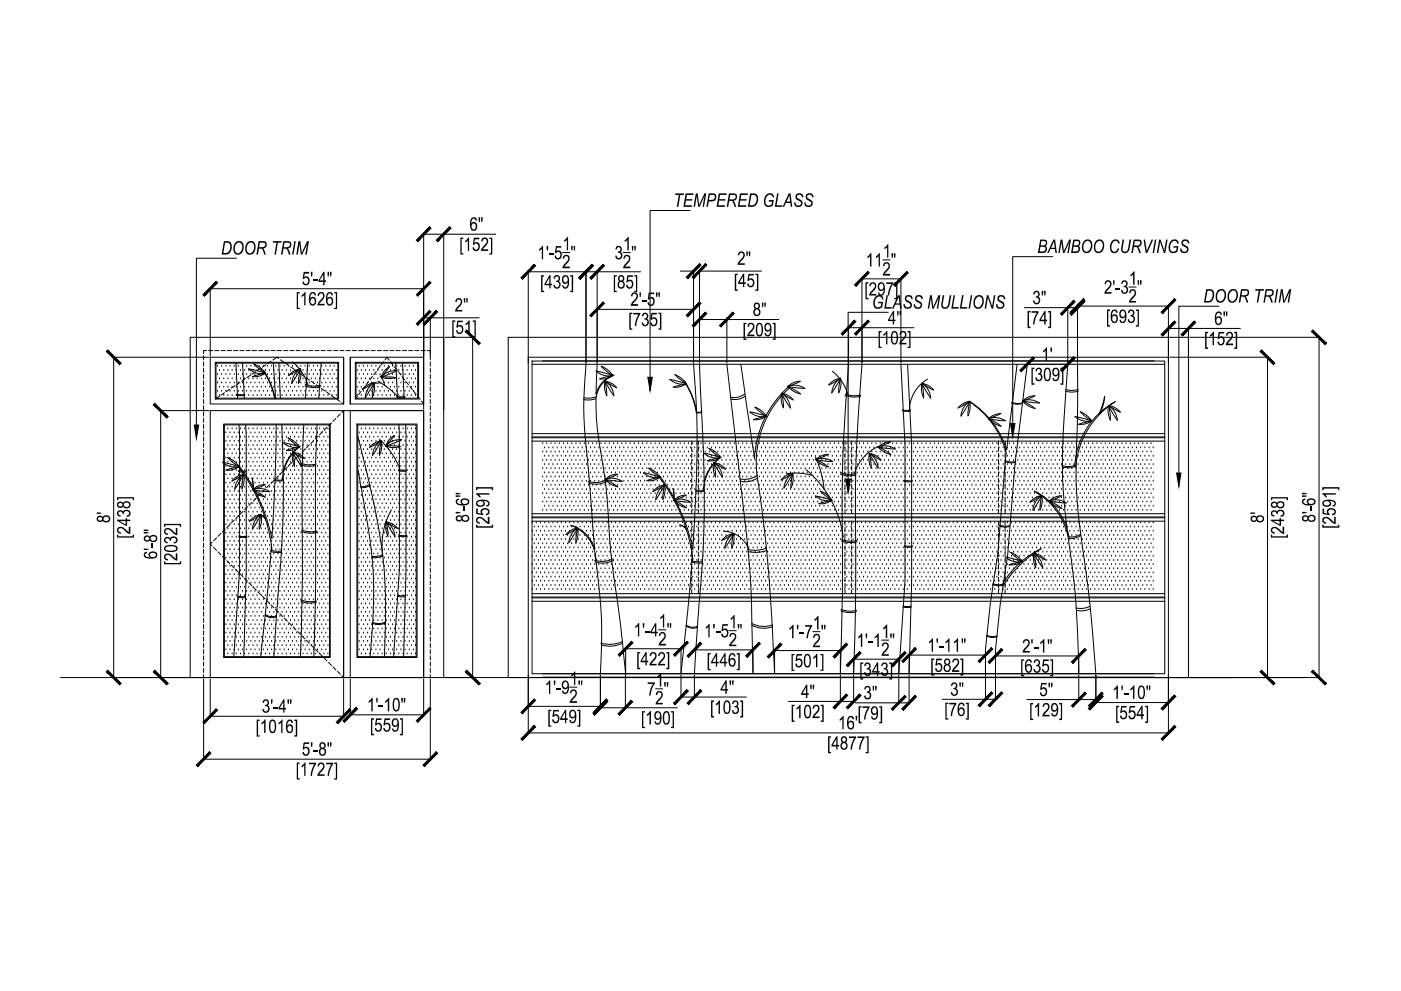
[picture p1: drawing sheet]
<svg xmlns="http://www.w3.org/2000/svg" width="420mm" height="297mm" viewBox="0 0 420 297" stroke-linecap="round" stroke-linejoin="round" font-family="sans-serif">
<!-- layer: AR-DOOR -->
<g fill="none" stroke="#000" stroke-width=".3">
<path d="M61.1 106.6v1.2M61.1 108.5v1.2M61.1 110.3v1.3M61.1 112.2v1.3M61.1 114.1v1.2M61.1 116v1.2M61.1 117.8v1.3M61.1 119.7v1.3M61.9 105.1h-.8v.9M62.5 105.1h1.3M63 107.1h40.1v14h-40.1zM64.4 105.1h1.3"/>
<path d="M64.6 108.6h36.9v11h-36.9zM64.8 108.9h36.5v10.5h-36.5zM65.8 118.8l-1.2 .8M66.3 105.1h1.2M67.3 117.7l-1 .7M68.2 105.1h1.2M68.9 116.7l-1.1 .7M70 105.1h1.3M70.5 115.6l-1.1 .7M70.8 108.9l.5 10.5M70.8 118.4l1.5 .2 1-.1M70.9 118.1l1.5 .2 1-.1"/>
<path d="M71.9 105.1h1.3M72 114.6l-1 .7M72.7 108.9l.6 10.5M73.5 113.5l-1 .7M73.8 105.1h1.3M74.6 110.6l5 1.3a5.6 5.6 0 0 1-5-1.3zM75.1 112.5l-1 .7M75.7 105.1h1.2M76.1 109.1l2.2 1.3 1.2 1.4-1.5-1zM76.6 111.4l-1 .7M77.6 105.1h1.2M78.2 110.4l-1 .7"/>
<path d="M79 111a24.3 24.3 0 0 1 3.6 8.6M79.4 111.9a22.3 22.3 0 0 1 3 7.7M79.4 105.1h1.3M79.6 111.8l-2.2 1-1.7 .1 3.8-.9M79.8 109.3l-1.1 .7M81.3 105.1h1.3M81.3 108.3l-1 .7M82 108.9l.6 10.5M83.2 105.1h1.2M83.6 107.5l-.5-.4-1.3 .8M83.6 108.9l.5 10.5M84.1 107.8l1 .8"/>
<path d="M85.1 105.1h1.2M85.6 108.9l1.1 .7M86.9 105.1h1.3M87.2 110l1 .7M87.7 108.5a13.4 13.4 0 0 1 4.6 6.8M88.7 111.1l1 .7M88.8 105.1h1.3M89.9 110.5l-3.3 2 1.3-1.1 2.2-.8M90.1 110.6l.1 1.9-.6 2.4v-1.9zM90.1 110.5l-2.6 4.4a5.6 5.6 0 0 1 2.6-4.4M90.2 112.1l1 .7M90.7 105.1h1.2"/>
<path d="M91.5 115.7l1.9 .4 2.7-.1M91.5 115.2l2 .5 2.7-.2M91.8 113.2l1 .7M92.3 108.9l-.7 10.5M92.6 105.1h1.2M93.3 114.3l1 .7M94.4 105.1h1.3M94.8 115.3l1.1 .7M96.3 105.1h1.3M96.3 108.9l-.7 10.5M96.4 116.4l1 .8M97.9 117.5l1 .7"/>
<path d="M98.2 105.1h1.2M99.5 118.6l1 .7M100 105.1h1.3M101 119.6l1 .8M101.9 105.1h1.3M103.1 107.1v14l-.6-.4M103.8 105.1h1.2M105 107.1h22.1v14h-22.1zM105 107.1v14M105.7 105.1h1.2M106.6 108.6h18.9v11h-18.9zM106.8 108.9h18.5v10.5h-18.5z"/>
<path d="M107.2 118.8l-.6 .8M107.5 105.1h1.3M108.3 117.3l-.8 1M109.4 105.1h1.3M109.4 115.8l-.8 1M110.5 114.4l-.7 .9M111.3 105.1h1.2M111.7 112.8l-.8 1M112 114.7l-3.3 2M112.2 114.7l-2.7 4.4a5.6 5.6 0 0 1 2.7-4.4M112.2 114.8l-.4 1.8-.2 2.5 .6-1.8v-2.5l-2.2 .7-1.3 1.2M112.8 111.4l-.7 1"/>
<path d="M113.2 105.1h1.2M113.3 114.2a22.8 22.8 0 0 1 5.9 4.6M113.9 109.9l-.7 .9M114 112.7l.9 1.3 .4 1.6M114.1 114.7l-2.8 .1M114.3 113l4.8-1.9a5.6 5.6 0 0 0-4.8 2M115 105.1h1.3M115.1 108.4l-.8 1M115.5 107.9l.5-.8 .7 .9M116.8 109.9l-2.5 3M116.8 109.9l-1.7 1.5-.7 1.6M116.9 105.1h1.3"/>
<path d="M117.1 108.4l.8 1M118.3 109.9l.8 1M118.7 108.9l.5 10.5M118.7 113.2l-2.5 .3-1.8-.5h2.5l1.8 .2M118.8 105.1h1.2M118.9 119.1l1.5 .2 1-.2M119 118.8l1.5 .2 1-.1M119.4 111.4l.8 1M120.6 112.9l.7 .9M120.7 105.1h1.2M120.7 108.9l.5 10.5M121.7 114.4l.8 .9"/>
<path d="M122.6 105.1h1.2M122.9 115.8l.8 1M124.1 117.3l.7 1M124.4 105.1h1.3M125.2 118.8l.8 .9M126.3 105.1h1.3M128.2 105.1h.8v.9M129 106.6v1.2M129 108.5v1.2M129 110.3v1.3M129 112.2v1.3M129 114.1v1.2"/>
<path d="M129 116v1.2M129 117.8v1.3M129 119.7v1.3M152.4 101.1h204v102h-204zM158.4 107.1h192v96h-192zM159.6 108.2h189.7v93.7h-189.7zM159.6 109.2h189.7M162.7 108.2h183.5M175.7 109.2l-.6 9.9v5.7l3.3 39.8M178.7 119.5l-1.8 .4-1.9-.2M178.7 119l.4 9.1 2.6 17.4 1.5 20.2 3 22 1.4 14.2M178.8 111.2l5 1.4"/>
<path d="M178.8 111.2a5.6 5.6 0 0 0 5 1.4M178.8 118.9l-1.8 .4-1.9-.1M179.1 109.2l-.4 8.9a8.2 8.2 0 0 1 5.4-5.7M180.3 109.8l2.2 1.3 1.2 1.4M180.3 109.8l1.4 1.3 2 1.4M181.4 114.3l.4 1.8 .2 2.5-.6-1.8v-2.5M181.4 114.2a5.6 5.6 0 0 1 2.7 4.4zM181.6 114.2l3.3 2-1.8-1.5-1.7-.4M183.7 112.7l-3.9 .8M183.7 112.5l-2.1 1-1.8 .1M184.1 112.5a8.2 8.2 0 0 0-5.3 6.5M200.8 113.7l5 1.4"/>
<path d="M200.8 113.7a5.6 5.6 0 0 0 5 1.3M202.4 112.3l2.1 1.2 1.3 1.5M202.4 112.3l1.4 1.3 2 1.4M205.3 114.2a24.3 24.3 0 0 1 3.7 9.4M205.6 115.1a22.3 22.3 0 0 1 3.2 8.5M205.8 115l-2.1 1h-1.8l3.8-.8M208 109.2l1 15.5 .1 11.3-.5 12.9-.8 15.6M209.8 109.2l1.4 35.3M218 109.2l5.3 46.3a266.8 266.8 0 0 1 2.3 34.8l.2 11.6M222.2 109.2l4.1 28.2a30.6 30.6 0 0 1 10.2-21.5M223.3 118.1l-1.7 .9-1.3 .2-1.3-.2M223.5 118.7l-1.7 .9-1.3 .2-1.3-.2"/>
<path d="M234.4 117.9l.5 2.5v1.8l-.6-1.8zM234.5 117.8l3.4 2.1-1.8-1.5-1.7-.5M236.3 115.9l2.3 1.1 1.5 1.1-1.8-.6zM236.9 116.1a30 30 0 0 0-9.8 26.5M240 114.3l-2.3 .5-1.4 1.1M240 114.3l-3.7 1.4M241.4 116.4l-5.2-.6a5.6 5.6 0 0 1 5.2 .6M249.6 111.3a13.4 13.4 0 0 1 4.7 6.9M252 113.4l-3.4 2M252.1 113.4l-1.7 .5-1.9 1.5M252.1 113.4l-.5 2.5-.1 1.8M252.1 113.3l-2.6 4.5a5.6 5.6 0 0 1 2.6-4.5"/>
<path d="M252.1 113.5v2.5l-.6 1.8M253.4 118.5l2.7 .5 2-.2M253.5 118.1l2.7 .5 2-.2M254.5 109.2a456.5 456.5 0 0 0-1.9 37.7 1095.5 1095.5 0 0 1-.6 55M258.5 109.2a493.4 493.4 0 0 0-1.9 57.7l-.1 17.6-.5 17.4M270.2 109.2l1.2 24.2v40.6l-1.8 27.9M272.2 109.2l1.2 24.2v40.7l-.8 27.8M276.5 115l-.1 2.5 .6 1.8M276.6 114.9l3.4 2-1.8-1.5-1.8-.4 .5 2.4 .1 1.9M278.2 113.7a10.9 10.9 0 0 0-5.5 9.7M279.1 119.3a5.6 5.6 0 0 0-2.6-4.4l2.6 4.4M305 109.2l-3.1 25.6a26.6 26.6 0 0 0-11.1-14.5"/>
<path d="M308.1 109.2l-3.7 29.5-2.2 27.8-2.3 14.8-1.4 13.5v7.1M310.4 118.6l-1.8 .3-2 1.3M310.4 118.7l-3.7 1.4M319.6 117.2l1.9 .3 1.9-.3M319.6 116.7l1.9 .3 1.9-.3M320.2 109.2l-.8 11.6a167.9 167.9 0 0 0 1.8 46.3 267.2 267.2 0 0 1 2.3 34.8M323.1 109.2v17.6a160.6 160.6 0 0 0 1.9 40 422.1 422.1 0 0 1 3.6 35.1M331.3 118.8l-.7 2.8-1.1 2.6M331.3 118.9l-.6 2.9-.8 2M61.1 121.6v1.2M61.1 123.5v1.2M61.1 125.4v1.2"/>
<path d="M61.1 127.2v1.3M61.1 129.1v1.3M61.1 131v1.2M61.1 132.9v1.2M61.1 134.7v1.2M61.1 136.6v1.3M61.1 138.4v1.3M63 123.1h40.1v80h-40.1zM66.7 138.5l5 1.4a5.6 5.6 0 0 1-5-1.4zM67.1 127.1h31.9v70h-31.9zM67.3 127.4h31.5v69.4h-31.5zM68.3 137.1l2.1 1.3 1.3 1.4-1.6-1z"/>
<path d="M71.4 139.7a50.6 50.6 0 0 1 10.2 24.9M71.6 139.5l4.2 6.4M71.7 127.4l.2 3.1v40.6l-1.8 25.7M71.7 139.8l-1.6 .9-2.3 .2 3.8-.9M73.7 127.4l.1 3.1v40.7l-.7 25.6M82.8 127.4l-.2 12.7-1.1 21.2M84.5 127.4l.4 14M84.9 132.7l4.9 1.3a5.6 5.6 0 0 1-4.9-1.3zM86.4 131.2l2.1 1.3 1.3 1.4M86.4 131.2l1.8 1.7 1.6 1M87.5 138.7l-.9 .8M87.8 135.6l.5 2.4v1.9l-.6-1.8z"/>
<path d="M87.9 135.5l3.4 2-1.8-1.5-1.7-.5M88.8 137.3l-.9 .9M89.5 134.1a12.5 12.5 0 0 0-4.6 7.2M89.7 134.1l-3.8 .9M89.8 134l-1.6 .8-2.3 .2M90 139.2l2 .5 2.7-.2M90.1 133.7a13.4 13.4 0 0 0-5.4 10.2M90.1 138.8l2 .5 2.7-.2M90.1 136l-.8 .9M90.4 139.9l-2.6-4.5a5.6 5.6 0 0 1 2.6 4.5M91.1 127.4l-.5 15.2 .1 30.3-.6 23.9M91.5 134.7l-.9 .9"/>
<path d="M92.8 133.4l-.9 .9M94.1 132.1l-.9 .8M95.1 127.4a770.9 770.9 0 0 0-.4 45.4l-.6 24M95.4 130.7l-.9 .9M96.7 129.4l-.8 .9M98.1 128.1l-.9 .9M99.4 126.8l-.9 .8M100.7 125.4l-.9 .9M102 124.1l-.9 .9M103.1 123.1h24v80h-24zM103.1 123.1l-.6 .5M105 123.1h22.1v80h-22.1z"/>
<path d="M107 127.1h18.1v70h-18.1zM107.3 127.4h17.5v69.4h-17.5zM107.3 130.7l3.5 14.3 2 9.2a152.2 152.2 0 0 1 2.6 40.5l-.1 2.1M113.8 131.7a21.8 21.8 0 0 1 6.2 9.2M114.3 132.1l-2.6 4.4a5.6 5.6 0 0 1 2.7-4.4l-2.3 .8-1.3 1.2 3.4-2M114.3 132.2l.1 2.5-.6 1.8 .1-1.9zM115.8 133.7l2.4-.1 1.9 .3-2.5 .3zM118.2 130.6l-1.4 1.1-1.1 2a5.6 5.6 0 0 1 4.8-1.9M118.2 130.6l-2.5 3M119.6 127.4l.2 43.4-1.8 26M120.4 131.8l-4.8 1.9M121.6 127.4l.2 43.5-.8 25.9"/>
<path d="M126.4 120.2l.7 .9M129 121.6v1.2M129 123.5v1.2M129 125.4v1.2M129 127.2v1.3M129 129.1v1.3M129 131v1.2M129 132.9v1.2M129 134.7v1.2M129 136.6v1.3M129 138.4v1.3M159.6 131h189.7"/>
<path d="M159.6 130h189.7M159.6 131.2h189.7M159.6 132.2h189.7M207.4 132.2v1.2M207.4 134v1.3M207.4 135.9v1.2M207.4 137.8v1.2M207.4 139.7v1.2M209.4 132.2v1.2M209.4 134v1.3M209.4 135.9v1.2M209.4 137.8v1.2"/>
<path d="M209.4 139.7v1.2M210.4 123.5l-.7 .3-.8-.1M210.5 123.4l-1 .2-.7-.1M211.1 135.8l5 1.4a5.6 5.6 0 0 1-5-1.4M212.6 134.4l2.2 1.2 1.2 1.5M212.6 134.4l1.8 1.7 1.6 1M214 138.7l.5 2.4 .1 1.9-.6-1.8zM214 138.6l2.7 4.4a5.6 5.6 0 0 0-2.7-4.4M214.2 138.6l3.4 2.1-1.8-1.5-1.7-.5M215.8 137.2a12.5 12.5 0 0 0-4.6 7.3M216 137.3l-3.9 .8M216 137.1l-1.5 .8-2.4 .2"/>
<path d="M216.3 136.9a13.4 13.4 0 0 0-5.4 10.1M224.9 123.5l5 1.3a5.6 5.6 0 0 1-5-1.3M226.4 122l2.2 1.3 1.2 1.4M226.4 122l1.8 1.7 1.6 1-1.6 .9-2.3 .2M229.8 124.9l-3.9 .9M237 122.3l-2.6-4.4a5.6 5.6 0 0 1 2.6 4.4M244.5 136.9a28.7 28.7 0 0 1 2.6 9.6M244.6 137.7a5.6 5.6 0 0 1 5.1 .7zM244.7 137.8l2.2 1.1 1.6 1.1-2.4-1zM248.4 136.2l-1.8 .3-1.9 1.3M248.4 136.2l-3.7 1.4M253.4 132.2v1.2"/>
<path d="M253.4 134v1.3M253.4 135.9v1.2M253.4 137.8v1.2M253.4 139.7v1.2M255.4 132.2v1.2M255.4 134v1.3M255.4 135.9v1.2M255.4 137.8v1.2M255.4 139.7v1.2M260.7 135.9l2.7 4.4a5.6 5.6 0 0 0-2.7-4.4l2.2 .8 1.3 1.2-3.3-2M263.4 134.1l2.2 1 1.6 1.1-2.4-.9zM263.5 133.8l3.6-1.4-1.7 .3-2 1.3a5.6 5.6 0 0 1 5.1 .6l-5.2-.6"/>
<path d="M270.6 123.1l1.5 .2 1-.1M270.7 122.8l1.4 .2 1-.1M289.8 121.1l1-.8-2.6 4.4 .5-1.9zM290.7 120.3a26.4 26.4 0 0 1 11.1 15.5l-2.6 30.3-2.2 14.8-1.5 13.7v7.3M290.7 120.3l-3.4 2 1.3-1.2 2.2-.8M290.8 120.4l.1 2.5-.6 1.8M290.9 120.3l-.5 2.5-.1 1.8M296.4 125.5a5.6 5.6 0 0 1 5.1 .6zM296.5 125.4l3.7-1.4-2.3 .5-1.4 1.1 1.7 .7 2 1.4-2.3-.9-1.4-1.3M299.4 132.2v1.2M299.4 134v1.3M299.4 135.9v1.2"/>
<path d="M299.4 137.8v1.2M299.4 139.7v1.2M301.4 132.2v1.2M301.4 134v1.3M301.4 135.9v1.2M301.4 137.8v1.2M301.4 139.7v1.2M301.5 138.3l1.5 .4 1.6-.2M301.6 138.1l1.5 .4 1.6-.2M303.3 120.8l1.6 .4 1.6-.2M303.4 120.5l1.6 .5 1.5-.3M306.6 120.2a5.6 5.6 0 0 1 5.1 .6z"/>
<path d="M306.7 120.3l1.4 1.2 2.3 .9-2-1.4-1.7-.7M322.4 124.8l5 1.4a5.6 5.6 0 0 1-5-1.4zM322.7 139.3l-1.8 .5-2.4-.3M322.7 139.7l-1.7 .5-2.5-.3M323.9 123.4l2.2 1.3 1.2 1.4-1.5-1zM327.3 126.3l-3.8 .9M327.3 126.1l-1.5 .9-2.4 .2M332.4 121.5a5.6 5.6 0 0 1 2.7 4.5zM332.4 121.6v2.5l.6 1.8M332.4 121.6l.5 1.8 .1 2.5M332.6 121.5l3.4 2.1-1.8-1.5-1.7-.5M334.3 120.6a25.2 25.2 0 0 0-11.6 18.8"/>
<path d="M334.6 120.3a23.2 23.2 0 0 0-12.3 19.7M61.1 140.3v1.3M61.1 142.2v1.3M61.1 144.1v1.2M61.1 146v1.2M61.1 147.8v1.3M61.1 149.7v1.3M61.1 151.6v1.2M61.1 153.5v1.2M61.1 155.3v1.3M61.1 157.2v1.3M61.1 159.1v1.2"/>
<path d="M66.3 159.9l-.9 .9M67.6 158.6l-.9 .8M68.9 157.2l-.9 .9M70.2 155.9l-.8 .9M71.5 141.3l1.5 .2 1-.1M71.6 154.6l-.9 .9M71.6 141l1.4 .2 1-.1M72 143l1.1-.8-2.7 4.4 .5-2zM72.9 153.3l-.9 .8M72.9 142.1l-3.3 2.1 1.3-1.2 2.2-.8M73.1 142.2v2.5l-.6 1.8M73.1 142.2l-.5 2.5-.1 1.8"/>
<path d="M74.2 151.9l-.9 .9M75.5 150.6l-.9 .9M75.8 146l-.2-2.7 .1 .4a10.4 10.4 0 0 0 1.9 5.8 54.3 54.3 0 0 1 4 12M75.8 146.8l1.5 1.3 2.3 .9M75.8 146.9l2.3 1 1.5 1.1M75.9 146.7l3.6-1.5-1.7 .3-2 1.3a5.6 5.6 0 0 1 5.1 .6l-5.1-.6M76.8 149.3l-.8 .9M77.3 155l1-.8-2.6 4.4 .4-1.9zM77.6 154.2l1.2 .5 .9 1M77.6 154.2l1.3 .6 .7 .7M78.2 154.2l-3.4 2 1.3-1.2 2.2-.7 .1 2.5-.6 1.8v-1.9l.5-2.4M78.2 148l-.9 .8"/>
<path d="M79.5 146.6l-.9 .9M80.8 145.3l-.9 .9M82.2 144l-.9 .8M82.4 143.6l1 .3 1.5-.2M82.4 143.9l1 .3 1.6-.2M83.5 142.6l-.9 .9M84.8 141.3l-.9 .9M84.9 141.9a356.1 356.1 0 0 1-1.9 41.2l-.9 13.7M86.2 140l-.9 .9M90.4 159.3l2 .5 2.7-.2M90.5 158.9l2 .5 2.6-.2M107.4 141l2.5 13.8 1.4 9.6a135.6 135.6 0 0 1-.2 30.8l-.1 1.6"/>
<path d="M110.9 145.2l-1.4 .6-1.5 .1M111.1 145.5l-1.4 .6-1.5 .1M115.8 156.4a5.6 5.6 0 0 1 2.7 4.4zM115.9 156.4l3.4 2-1.8-1.4-1.7-.5v2.5l.6 1.8-.2-2.5-.4-1.8M117.4 152.8a22 22 0 0 0-2.7 13M119.4 141.1l1.5 .2 1-.1M119.5 140.8l1.5 .2 1-.1M129 140.3v1.3M129 142.2v1.3M129 144.1v1.2M129 146v1.2M129 147.8v1.3"/>
<path d="M129 149.7v1.3M129 151.6v1.2M129 153.5v1.2M129 155.3v1.3M129 157.2v1.3M129 159.1v1.2M159.6 155h189.7M159.6 154h189.7M159.6 155.2h189.7M159.6 156.2h189.7M171.2 157.5a11.4 11.4 0 0 1 7.5 10.6M171.2 157.5a10.3 10.3 0 0 1 7.2 7.2"/>
<path d="M173.1 158.2l-3.4 2.1M173.2 158.2l-2.6 4.5a5.6 5.6 0 0 1 2.6-4.5l-2.2 .9-1.3 1.2M173.2 158.3l.1 2.5-.6 1.8 .1-1.8zM181.4 143.7a5.6 5.6 0 0 1 5.2 .6zM181.5 143.8l2.2 1.1 1.5 1M181.5 143.7l1.5 1.3 2.3 .9M181.6 143.6l3.6-1.5-1.7 .3-2 1.3M181.9 143.8a6.9 6.9 0 0 1-5.6 .4M182 144.3a6.9 6.9 0 0 1-5.5 .5M194.5 140.3l2.2 1.3 1.2 1.4-1.5-1zM196.7 149.7a5.6 5.6 0 0 1 2.6-4.4l-2.7 4.5M197.6 142.9a50.6 50.6 0 0 1 10.2 24.8"/>
<path d="M197.8 142.7l4.2 6.4M198 143.1a5.6 5.6 0 0 1-5-1.4l5 1.4-2.2 .9-1.8 .1 3.9-1M199.2 145.3l-3.4 2 1.3-1.2 2.2-.7M199.3 145.4l-.4 1.8-.1 2.5 .5-1.8v-2.5M202 149.9a5.6 5.6 0 0 1 5.2 .7zM202 149.2l-.2-2.8 .4 1.5v1.5M202.1 150l2.2 1.1 1.5 1.1-2.3-.9zM202.2 149.3a54.3 54.3 0 0 1 5.6 15.4M203.8 157.4l1.4 .5 .7 .8M203.8 157.3l1.3 .6 .9 1M205.8 148.4l-3.7 1.4M205.8 148.4l-1.8 .3-1.9 1.3"/>
<path d="M207.4 141.5v1.3M207.4 143.4v1.3M207.4 145.3v1.2M207.4 147.2v1.2M207.4 149v1.3M207.4 150.9v1.3M207.4 152.8v1.2M207.4 156.2v1.2M207.4 158v1.3M207.4 159.9v1.2M208.7 146.8l1 .3 1.5-.2M208.7 147.1l1 .3 1.5-.2"/>
<path d="M209.4 141.5v1.3M209.4 143.4v1.3M209.4 145.3v1.2M209.4 147.2v1.2M209.4 149v1.3M209.4 150.9v1.3M209.4 152.8v1.2M209.4 156.2v1.2M209.4 158v1.3M209.4 159.9v1.2M211.2 145v8.9l-.4 12.5-2.5 35.5M219.9 159.9l-3.4 2.1"/>
<path d="M220 160l-2.2 .8-1.3 1.2M220 159.9l-2.6 4.4a5.6 5.6 0 0 1 2.6-4.4M227 142.4l2.3 16.7 1.3 13 1.7 29.8M227 142.6a6.7 6.7 0 0 1-5.1 .9M227.1 143.3a6.7 6.7 0 0 1-5.1 .9M235.8 142a17.8 17.8 0 0 1 7.8 .5M236.7 142.7l1.1-.8-2.7 4.4 .5-1.9zM237.6 141.9l-3.4 2 1.9-1.5 1.6-.5 .1 2.6-.6 1.7 .2-2.4 .4-1.8M241.7 140.8a31.8 31.8 0 0 1 11.2 20.3M244.5 148.7l5 1.3a5.6 5.6 0 0 1-5-1.3M246.1 147.2l2.1 1.3 1.3 1.4-1.6-1zM249.4 150.1l-3.8 .9"/>
<path d="M249.4 149.9l-1.5 .9-2.4 .2M252 142.1l2.6 .5 2-.2M252.1 141.6l2.6 .6 2-.3M253.4 141.5v1.3M253.4 143.4v1.3M253.4 145.3v1.2M253.4 147.2v1.2M253.4 149v1.3M253.4 150.9v1.3M253.4 152.8v1.2M253.4 156.2v1.2M253.4 158v1.3"/>
<path d="M253.4 159.9v1.2M255.4 141.5v1.3M255.4 143.4v1.3M255.4 145.3v1.2M255.4 147.2v1.2M255.4 149v1.3M255.4 150.9v1.3M255.4 152.8v1.2M255.4 156.2v1.2M255.4 158v1.3M255.4 159.9v1.2M261.3 140.3l-.6-1.8v-2.5l.5 2.4v1.9"/>
<path d="M271.1 144.2l1.5 .3 1-.2M271.2 143.9l1.4 .3 1-.2M299.4 141.5v1.3M299.4 143.4v1.3M299.4 145.3v1.2M299.4 147.2v1.2M299.4 149v1.3M299.4 150.9v1.3M299.4 152.8v1.2M299.4 156.2v1.2M299.4 158v1.3M299.4 159.9v1.2"/>
<path d="M299.7 157.6l1.5 .4 1.6-.2M299.7 157.3l1.6 .4 1.6-.2M301.4 141.5v1.3M301.4 143.4v1.3M301.4 145.3v1.2M301.4 147.2v1.2M301.4 149v1.3M301.4 150.9v1.3M301.4 152.8v1.2M301.4 156.2v1.2M301.4 158v1.3M301.4 159.9v1.2"/>
<path d="M310.1 147.1a18.7 18.7 0 0 1 10.5 14M310.3 147.4a20 20 0 0 1 9.9 12.8M311.4 149.4l1-.9-2.6 4.5 .5-2zM311.9 152.9l.6-1.8-.1-2.5-.4 2.5-.1 1.8M312.3 148.5l-3.4 2 1.3-1.2 2.2-.8M314.7 150.2l2.3 1.1 1.5 1.1-2.4-.9zM314.7 150.1l3.7-1.5-1.7 .3-2.1 1.2 5.2 .7a5.6 5.6 0 0 0-5.2-.6M61.1 161v1.2M61.1 162.8v1.3M61.1 164.7v1.3M61.1 166.6v1.2M61.1 168.5v1.2"/>
<path d="M61.1 170.3v1.3M61.1 172.2v1.3M61.1 174.1v1.2M61.1 176v1.2M61.1 177.8v1.3M61.1 179.7v1.2M63.6 162.5l-.6 .6 .6 .5M64.1 164.1l.9 .8M65 161.2l-.9 .9M65.4 165.4l.9 .9M66.7 166.7l.9 .9M68 168.1l.9 .8"/>
<path d="M69.4 169.4l.8 .9M70.7 170.7l.9 .9M71.1 179l1.5 .2 1-.2M71.2 178.7l1.5 .2 1-.1M71.6 160.9l1.4 .2 1-.1M71.6 160.6l1.5 .2 1-.1M72 172l.9 .9M73.3 173.4l.9 .9M74.6 174.7l.9 .9M76 176l.8 .9M77.3 177.3l.9 .9M78.6 178.7l.9 .8"/>
<path d="M79.9 180l.9 .9M81.2 164.9l1.6 .3h1.6M81.2 165.3l1.6 .3h1.6M81.4 163.2l-1 12.6-2.2 21M90.3 179.8l1.9 .5 2.7-.2M114.8 166.7l-1.6 .4-1.7 .1M114.9 166.3l-1.7 .4-1.6 .1M119.1 178.7l1.5 .2 1-.1M119.2 178.4l1.5 .2 1-.1M119.5 160.7l1.5 .2 1-.1M119.6 160.4l1.5 .2 .9-.1M129 161v1.2"/>
<path d="M129 162.8v1.3M129 164.7v1.3M129 166.6v1.2M129 168.5v1.2M129 170.3v1.3M129 172.2v1.3M129 174.1v1.2M129 176v1.2M129 177.8v1.3M129 179.7v1.2M159.6 179h189.7M159.6 177.9h189.7"/>
<path d="M159.6 179.2h189.7M178.5 165.8l1.5 13.5 .4 6.2v6.8l-.3 9.6M183.8 167.5a6.9 6.9 0 0 1-5.5 .4M183.9 168a6.9 6.9 0 0 1-5.5 .4M207.4 161.8v1.2M207.4 163.6v1.3M207.4 165.5v1.3M207.4 167.4v1.2M207.4 169.3v1.2M207.4 171.1v1.3M207.4 173v1.3M207.4 174.9v1.3"/>
<path d="M207.4 176.8v1.1M207.5 168.1l1.6 .3h1.6M207.5 168.5l1.6 .3 1.6-.1M207.7 166.4l-1.4 16.7-2.1 18.8M209.4 161.8v1.2M209.4 163.6v1.3M209.4 165.5v1.3M209.4 167.4v1.2M209.4 169.3v1.2M209.4 171.1v1.3M209.4 173v1.3M209.4 174.9v1.3"/>
<path d="M209.4 176.8v1.1M220 160l-.5 2.4-.1 1.9M220 160v2.5l-.5 1.8M229.8 164.3a10 10 0 0 1-5.7 .4M230 165a10 10 0 0 1-5.6 .3M252.4 162.1l2.6 .6 2-.3M252.5 161.7l2.6 .5 2-.2M253.4 161.8v1.2M253.4 163.6v1.3M253.4 165.5v1.3M253.4 167.4v1.2M253.4 169.3v1.2"/>
<path d="M253.4 171.1v1.3M253.4 173v1.3M253.4 174.9v1.3M253.4 176.8v1.1M255.4 161.8v1.2M255.4 163.6v1.3M255.4 165.5v1.3M255.4 167.4v1.2M255.4 169.3v1.2M255.4 171.1v1.3M255.4 173v1.3M255.4 174.9v1.3"/>
<path d="M255.4 176.8v1.1M271.1 163.8l1.5 .3 1-.2M271.2 163.5l1.5 .3 1-.2M297.7 175.2l1.5 .4 1.6-.2M297.8 174.9l1.5 .4 1.6-.2M299.4 161.8v1.2M299.4 163.6v1.3M299.4 165.5v1.3M299.4 167.4v1.2M299.4 169.3v1.2M299.4 171.1v1.3M299.4 173v1.3"/>
<path d="M299.4 174.9v1.3M299.4 176.8v1.1M301.4 161.8v1.2M301.4 163.6v1.3M301.4 165.5v1.3M301.4 167.4v1.2M301.4 169.3v1.2M301.4 171.1v1.3M301.4 173v1.3M301.4 174.9v1.3M301.4 176.8v1.1M301.6 167l5 1.3a5.6 5.6 0 0 1-5-1.3z"/>
<path d="M303.1 165.5l2.1 1.3 1.3 1.4-1.6-1zM306.5 168.3l-1.6 .8-2.3 .2 3.8-.9M310.1 165.9l-.1 2.5 .6 1.8-.1-2.4-.4-1.9M310.1 165.8l2.6 4.5a5.6 5.6 0 0 0-2.6-4.5l2.2 .8 1.3 1.2M310.2 165.8l3.4 2M312.1 164.5a34.6 34.6 0 0 0-11.4 11.3M312.3 164.4a27.3 27.3 0 0 0-11.6 10.5M324 160.5l-1.7 .8h-1.9M324 160.1l-1.7 .8-1.9-.1M61.1 181.6v1.3M61.1 183.4v1.3M61.1 185.3v1.3"/>
<path d="M61.1 187.2v1.2M61.1 189.1v1.2M61.1 190.9v1.3M61.1 192.8v1.3M61.1 194.7v1.3M61.1 196.6v1.2M61.1 198.5v1.2M79.5 184.4l1.6 .7 1.8-.2M79.5 184.1l1.7 .7 1.7-.2M81.3 181.3l.9 .9M82.6 182.6l.9 .9M83.9 184l.9 .8"/>
<path d="M85.3 185.3l.9 .9M86.6 186.6l.9 .9M87.9 187.9l.9 .9M89.3 189.3l.8 .8M90.2 180.3l2 .4 2.6-.1M90.6 190.6l.9 .9M91.9 191.9l.9 .9M93.2 193.3l.9 .8M94.5 194.6l.9 .9M95.9 195.9l.8 .9M97.2 197.2l.9 .9M98.5 198.6l.9 .8"/>
<path d="M99.8 199.9l.9 .9M115.7 186.7l-1.2 .4-1.1 .1-1.8-.4M115.7 186.4l-1.1 .4-1.2 .1-1.7-.4M129 181.6v1.3M129 183.4v1.3M129 185.3v1.3M129 187.2v1.2M129 189.1v1.2M129 190.9v1.3M129 192.8v1.3M129 194.7v1.3M129 196.6v1.2"/>
<path d="M129 198.5v1.2M159.6 180.2h189.7M186.6 192.8a8.8 8.8 0 0 1-6.3 .5M186.7 192.3a9.6 9.6 0 0 1-6.5 .5M205.8 187.6l1.6 .7 1.7-.3M205.8 187.3l1.6 .7 1.7-.3M225.4 186.8a7.7 7.7 0 0 0 6.3 .5M225.4 187.4a7.7 7.7 0 0 0 6.3 .4M252.2 183.1l2.6 .5 2-.2M252.2 182.7l2.7 .5 2-.2M270.7 181.9l1.5 .2 1-.1M270.8 181.6l1.5 .2 1-.1"/>
<path d="M295.9 190.7l1.5 .4 1.6-.3M295.9 190.4l1.6 .4 1.6-.2M326.8 181.8l-1.7 .5-2.4-.1M327 182.5l-1.7 .5-2.4-.1M57 203.1v-102h76.1v102M61.1 200.3v1.3M61.1 202.2v.9M101.1 201.2l.9 .9M102.5 202.5l.6 .6M129 200.3v1.3M129 202.2v.9M162.7 203h183.5"/>
<path d="M162.7 201.9h183.5"/>
</g>
<!-- layer: 0 -->
<path d="M18.2 203.1h373.1" fill="none" stroke="#000" stroke-width=".3"/>
<!-- layer: AR-DIMENSION -->
<g fill="none" stroke="#000" stroke-width=".3">
<path d="M70.9 77.4h-12v50M127.1 70.2h21.5M127.1 69.8v52.9M133.1 69.8v52.9M168.7 75.7h2.2M186.9 75.7h2.1M207 63.1h-12v50M264.7 77.9h2.2M315.7 76.9h-12v50M63 86.2v20.5M63 86.5h64.1M127.1 95.3h16.6"/>
<path d="M129 94.9v11.8M158.4 81.5h33.7M158.4 81.1v27.7M175.7 81.1v27.7M179.1 81.1v27.7M179.1 92.7h28.9M204 81.3h4M208 80.9v28M209.8 95.8h23.8M209.8 80.9v27.9M209.8 81.3h18.6M218 95.4v13.4"/>
<path d="M254.5 98.2h19.6M254.5 97.8v11M258.5 83.2v25.6M258.5 83.6h11.7M266.4 93.6h-12v50M270.2 83.2v25.6M307.2 92.2h15.9M320.2 91.9v16.9M323.1 91.4v17.4M323.1 91.8h27.3M338.6 86h2.1M350.4 98.4h21.6"/>
<path d="M350.4 91.4v17.4M356.4 98.1v8.6M365.5 91.8h-12v50M33.7 107.1h29M34.1 107.1v96M65.2 109.8h.1M65.2 112.3h.1M65.2 114.8h.1M65.2 117.3h.1M65.8 111.1h.1M65.8 113.6h.1M65.8 116h.1"/>
<path d="M65.8 118.5h.1M66.5 109.8h.1M66.5 112.3h.1M66.5 114.8h.1M66.5 117.3h.1M67.1 111.1h.1M67.1 113.6h.1M67.1 116h.1M67.1 118.5h.1M67.7 109.8h.1M67.7 112.3h.1M67.7 114.8h.1"/>
<path d="M67.7 117.3h.1M68.3 111.1h.1M68.3 113.6h.1M68.3 116h.1M68.3 118.5h.1M69 109.8h.1M69 112.3h.1M69 114.8h.1M69 117.3h.1M69.6 111.1h.1M69.6 113.6h.1M69.6 116h.1"/>
<path d="M69.6 118.5h.1M70.2 109.8h.1M70.2 112.3h.1M70.2 114.8h.1M70.2 117.3h.1M70.8 111.1h.1M70.8 113.6h.1M70.8 116h.1M70.8 118.5h.1M71.5 109.8h.1M71.5 112.3h.1M71.5 114.8h.1"/>
<path d="M71.5 117.3h.1M72.1 111.1h.1M72.1 113.6h.1M72.1 116h.1M72.1 118.5h.1M72.7 109.8h.1M72.7 112.3h.1M72.7 114.8h.1M72.7 117.3h.1M73.4 111.1h.1M73.4 113.6h.1M73.4 116h.1"/>
<path d="M73.4 118.5h.1M74 109.8h.1M74 112.3h.1M74 114.8h.1M74 117.3h.1M74.6 111.1h.1M74.6 113.6h.1M74.6 116h.1M74.6 118.5h.1M75.2 109.8h.1M75.2 112.3h.1M75.2 114.8h.1"/>
<path d="M75.2 117.3h.1M75.9 111.1h.1M75.9 113.6h.1M75.9 116h.1M75.9 118.5h.1M76.5 109.8h.1M76.5 112.3h.1M76.5 114.8h.1M76.5 117.3h.1M77.1 111.1h.1M77.1 113.6h.1M77.1 116h.1"/>
<path d="M77.1 118.5h.1M77.7 109.8h.1M77.7 112.3h.1M77.7 114.8h.1M77.7 117.3h.1M78.4 111.1h.1M78.4 113.6h.1M78.4 116h.1M78.4 118.5h.1M79 109.8h.1M79 112.3h.1M79 114.8h.1"/>
<path d="M79 117.3h.1M79.6 111.1h.1M79.6 113.6h.1M79.6 116h.1M79.6 118.5h.1M80.2 109.8h.1M80.2 112.3h.1M80.2 114.8h.1M80.2 117.3h.1M80.9 111.1h.1M80.9 113.6h.1M80.9 116h.1"/>
<path d="M80.9 118.5h.1M81.5 109.8h.1M81.5 112.3h.1M81.5 114.8h.1M81.5 117.3h.1M82.1 111.1h.1M82.1 113.6h.1M82.1 116h.1M82.1 118.5h.1M82.7 109.8h.1M82.7 112.3h.1M82.7 114.8h.1"/>
<path d="M82.7 117.3h.1M83.4 111.1h.1M83.4 113.6h.1M83.4 116h.1M83.4 118.5h.1M84 109.8h.1M84 112.3h.1M84 114.8h.1M84 117.3h.1M84.6 111.1h.1M84.6 113.6h.1M84.6 116h.1"/>
<path d="M84.6 118.5h.1M85.2 109.8h.1M85.2 112.3h.1M85.2 114.8h.1M85.2 117.3h.1M85.9 111.1h.1M85.9 113.6h.1M85.9 116h.1M85.9 118.5h.1M86.5 109.8h.1M86.5 112.3h.1M86.5 114.8h.1"/>
<path d="M86.5 117.3h.1M87.1 111.1h.1M87.1 113.6h.1M87.1 116h.1M87.1 118.5h.1M87.7 109.8h.1M87.7 112.3h.1M87.7 114.8h.1M87.7 117.3h.1M88.4 111.1h.1M88.4 113.6h.1M88.4 116h.1"/>
<path d="M88.4 118.5h.1M89 109.8h.1M89 112.3h.1M89 114.8h.1M89 117.3h.1M89.6 111.1h.1M89.6 113.6h.1M89.6 116h.1M89.6 118.5h.1M90.2 109.8h.1M90.2 112.3h.1M90.2 114.8h.1"/>
<path d="M90.2 117.3h.1M90.9 111.1h.1M90.9 113.6h.1M90.9 116h.1M90.9 118.5h.1M91.5 109.8h.1M91.5 112.3h.1M91.5 114.8h.1M91.5 117.3h.1M92.1 111.1h.1M92.1 113.6h.1M92.1 116h.1"/>
<path d="M92.1 118.5h.1M92.7 109.8h.1M92.7 112.3h.1M92.7 114.8h.1M92.7 117.3h.1M93.4 111.1h.1M93.4 113.6h.1M93.4 116h.1M93.4 118.5h.1M94 109.8h.1M94 112.3h.1M94 114.8h.1"/>
<path d="M94 117.3h.1M94.6 111.1h.1M94.6 113.6h.1M94.6 116h.1M94.6 118.5h.1M95.2 109.8h.1M95.2 112.3h.1M95.2 114.8h.1M95.2 117.3h.1M95.9 111.1h.1M95.9 113.6h.1M95.9 116h.1"/>
<path d="M95.9 118.5h.1M96.5 109.8h.1M96.5 112.3h.1M96.5 114.8h.1M96.5 117.3h.1M97.1 111.1h.1M97.1 113.6h.1M97.1 116h.1M97.1 118.5h.1M97.7 109.8h.1M97.7 112.3h.1M97.7 114.8h.1"/>
<path d="M97.7 117.3h.1M98.4 111.1h.1M98.4 113.6h.1M98.4 116h.1M98.4 118.5h.1M99 109.8h.1M99 112.3h.1M99 114.8h.1M99 117.3h.1M99.6 111.1h.1M99.6 113.6h.1M99.6 116h.1"/>
<path d="M99.6 118.5h.1M100.2 109.8h.1M100.2 112.3h.1M100.2 114.8h.1M100.2 117.3h.1M100.9 111.1h.1M100.9 113.6h.1M100.9 116h.1M100.9 118.5h.1M107.1 111.1h.1M107.1 113.6h.1M107.1 116h.1"/>
<path d="M107.1 118.5h.1M107.7 109.8h.1M107.7 112.3h.1M107.7 114.8h.1M107.7 117.3h.1M108.3 111.1h.1M108.3 113.6h.1M108.3 116h.1M108.3 118.5h.1M109 109.8h.1M109 112.3h.1M109 114.8h.1"/>
<path d="M109 117.3h.1M109.6 111.1h.1M109.6 113.6h.1M109.6 116h.1M109.6 118.5h.1M110.3 109.8h.1M110.3 112.3h.1M110.3 114.8h.1M110.3 117.3h.1M110.8 111.1h.1M110.8 113.6h.1M110.8 116h.1"/>
<path d="M110.8 118.5h.1M111.5 109.8h.1M111.5 112.3h.1M111.5 114.8h.1M111.5 117.3h.1M112.1 111.1h.1M112.1 113.6h.1M112.1 116h.1M112.1 118.5h.1M112.7 109.8h.1M112.7 112.3h.1M112.7 114.8h.1"/>
<path d="M112.7 117.3h.1M113.3 111.1h.1M113.3 113.6h.1M113.3 116h.1M113.3 118.5h.1M114 109.8h.1M114 112.3h.1M114 114.8h.1M114 117.3h.1M114.6 111.1h.1M114.6 113.6h.1M114.6 116h.1"/>
<path d="M114.6 118.5h.1M115.2 109.8h.1M115.2 112.3h.1M115.2 114.8h.1M115.2 117.3h.1M115.8 111.1h.1M115.8 113.6h.1M115.8 116h.1M115.8 118.5h.1M116.5 109.8h.1M116.5 112.3h.1M116.5 114.8h.1"/>
<path d="M116.5 117.3h.1M117.1 111.1h.1M117.1 113.6h.1M117.1 116h.1M117.1 118.5h.1M117.7 109.8h.1M117.7 112.3h.1M117.7 114.8h.1M117.7 117.3h.1M118.3 111.1h.1M118.3 113.6h.1M118.3 116h.1"/>
<path d="M118.3 118.5h.1M119 109.8h.1M119 112.3h.1M119 114.8h.1M119 117.3h.1M119.6 111.1h.1M119.6 113.6h.1M119.6 116h.1M119.6 118.5h.1M120.2 109.8h.1M120.2 112.3h.1M120.2 114.8h.1"/>
<path d="M120.2 117.3h.1M120.9 111.1h.1M120.9 113.6h.1M120.9 116h.1M120.9 118.5h.1M121.5 109.8h.1M121.5 112.3h.1M121.5 114.8h.1M121.5 117.3h.1M122.1 111.1h.1M122.1 113.6h.1M122.1 116h.1"/>
<path d="M122.1 118.5h.1M122.7 109.8h.1M122.7 112.3h.1M122.7 114.8h.1M122.7 117.3h.1M123.4 111.1h.1M123.4 113.6h.1M123.4 116h.1M123.4 118.5h.1M124 109.8h.1M124 112.3h.1M124 114.8h.1"/>
<path d="M124 117.3h.1M124.6 111.1h.1M124.6 113.6h.1M124.6 116h.1M124.6 118.5h.1M125.2 109.8h.1M125.2 112.3h.1M125.2 114.8h.1M125.2 117.3h.1M133.4 101.1h8.7M141.7 101.1v102M308.1 109.2h12.1"/>
<path d="M350.8 107.1h29.7M356.8 101.1h39.1M380.1 107.1v96M395.6 101.1v102M47.8 123.1h14.9M48.2 123.1v80M67.7 129.8h.1M67.7 132.3h.1M67.7 134.8h.1M67.7 137.3h.1M67.7 139.8h.1M68.3 128.5h.1"/>
<path d="M68.3 131h.1M68.3 133.5h.1M68.3 136h.1M68.3 138.5h.1M69 129.8h.1M69 132.3h.1M69 134.8h.1M69 137.3h.1M69 139.8h.1M69.6 128.5h.1M69.6 131h.1M69.6 133.5h.1"/>
<path d="M69.6 136h.1M69.6 138.5h.1M70.2 129.8h.1M70.2 132.3h.1M70.2 134.8h.1M70.2 137.3h.1M70.2 139.8h.1M70.8 128.5h.1M70.8 131h.1M70.8 133.5h.1M70.8 136h.1M70.8 138.5h.1"/>
<path d="M71.5 129.8h.1M71.5 132.3h.1M71.5 134.8h.1M71.5 137.3h.1M71.5 139.8h.1M72.1 128.5h.1M72.1 131h.1M72.1 133.5h.1M72.1 136h.1M72.1 138.5h.1M72.7 129.8h.1M72.7 132.3h.1"/>
<path d="M72.7 134.8h.1M72.7 137.3h.1M72.7 139.8h.1M73.4 128.5h.1M73.4 131h.1M73.4 133.5h.1M73.4 136h.1M73.4 138.5h.1M74 129.8h.1M74 132.3h.1M74 134.8h.1M74 137.3h.1"/>
<path d="M74 139.8h.1M74.6 128.5h.1M74.6 131h.1M74.6 133.5h.1M74.6 136h.1M74.6 138.5h.1M75.2 129.8h.1M75.2 132.3h.1M75.2 134.8h.1M75.2 137.3h.1M75.2 139.8h.1M75.9 128.5h.1"/>
<path d="M75.9 131h.1M75.9 133.5h.1M75.9 136h.1M75.9 138.5h.1M76.5 129.8h.1M76.5 132.3h.1M76.5 134.8h.1M76.5 137.3h.1M76.5 139.8h.1M77.1 128.5h.1M77.1 131h.1M77.1 133.5h.1"/>
<path d="M77.1 136h.1M77.1 138.5h.1M77.7 129.8h.1M77.7 132.3h.1M77.7 134.8h.1M77.7 137.3h.1M77.7 139.8h.1M78.4 128.5h.1M78.4 131h.1M78.4 133.5h.1M78.4 136h.1M78.4 138.5h.1"/>
<path d="M79 129.8h.1M79 132.3h.1M79 134.8h.1M79 137.3h.1M79 139.8h.1M79.6 128.5h.1M79.6 131h.1M79.6 133.5h.1M79.6 136h.1M79.6 138.5h.1M80.2 129.8h.1M80.2 132.3h.1"/>
<path d="M80.2 134.8h.1M80.2 137.3h.1M80.2 139.8h.1M80.9 128.5h.1M80.9 131h.1M80.9 133.5h.1M80.9 136h.1M80.9 138.5h.1M81.5 129.8h.1M81.5 132.3h.1M81.5 134.8h.1M81.5 137.3h.1"/>
<path d="M81.5 139.8h.1M82.1 128.5h.1M82.1 131h.1M82.1 133.5h.1M82.1 136h.1M82.1 138.5h.1M82.7 129.8h.1M82.7 132.3h.1M82.7 134.8h.1M82.7 137.3h.1M82.7 139.8h.1M83.4 128.5h.1"/>
<path d="M83.4 131h.1M83.4 133.5h.1M83.4 136h.1M83.4 138.5h.1M84 129.8h.1M84 132.3h.1M84 134.8h.1M84 137.3h.1M84 139.8h.1M84.6 128.5h.1M84.6 131h.1M84.6 133.5h.1"/>
<path d="M84.6 136h.1M84.6 138.5h.1M85.2 129.8h.1M85.2 132.3h.1M85.2 134.8h.1M85.2 137.3h.1M85.2 139.8h.1M85.9 128.5h.1M85.9 131h.1M85.9 133.5h.1M85.9 136h.1M85.9 138.5h.1"/>
<path d="M86.5 129.8h.1M86.5 132.3h.1M86.5 134.8h.1M86.5 137.3h.1M86.5 139.8h.1M87.1 128.5h.1M87.1 131h.1M87.1 133.5h.1M87.1 136h.1M87.1 138.5h.1M87.7 129.8h.1M87.7 132.3h.1"/>
<path d="M87.7 134.8h.1M87.7 137.3h.1M87.7 139.8h.1M88.4 128.5h.1M88.4 131h.1M88.4 133.5h.1M88.4 136h.1M88.4 138.5h.1M89 129.8h.1M89 132.3h.1M89 134.8h.1M89 137.3h.1"/>
<path d="M89 139.8h.1M89.6 128.5h.1M89.6 131h.1M89.6 133.5h.1M89.6 136h.1M89.6 138.5h.1M90.2 129.8h.1M90.2 132.3h.1M90.2 134.8h.1M90.2 137.3h.1M90.2 139.8h.1M90.9 128.5h.1"/>
<path d="M90.9 131h.1M90.9 133.5h.1M90.9 136h.1M90.9 138.5h.1M91.5 129.8h.1M91.5 132.3h.1M91.5 134.8h.1M91.5 137.3h.1M91.5 139.8h.1M92.1 128.5h.1M92.1 131h.1M92.1 133.5h.1"/>
<path d="M92.1 136h.1M92.1 138.5h.1M92.7 129.8h.1M92.7 132.3h.1M92.7 134.8h.1M92.7 137.3h.1M92.7 139.8h.1M93.4 128.5h.1M93.4 131h.1M93.4 133.5h.1M93.4 136h.1M93.4 138.5h.1"/>
<path d="M94 129.8h.1M94 132.3h.1M94 134.8h.1M94 137.3h.1M94 139.8h.1M94.6 128.5h.1M94.6 131h.1M94.6 133.5h.1M94.6 136h.1M94.6 138.5h.1M95.2 129.8h.1M95.2 132.3h.1"/>
<path d="M95.2 134.8h.1M95.2 137.3h.1M95.2 139.8h.1M95.9 128.5h.1M95.9 131h.1M95.9 133.5h.1M95.9 136h.1M95.9 138.5h.1M96.5 129.8h.1M96.5 132.3h.1M96.5 134.8h.1M96.5 137.3h.1"/>
<path d="M96.5 139.8h.1M97.1 128.5h.1M97.1 131h.1M97.1 133.5h.1M97.1 136h.1M97.1 138.5h.1M97.7 129.8h.1M97.7 132.3h.1M97.7 134.8h.1M97.7 137.3h.1M97.7 139.8h.1M98.4 128.5h.1"/>
<path d="M98.4 131h.1M98.4 133.5h.1M98.4 136h.1M98.4 138.5h.1M107.7 129.8h.1M107.7 132.3h.1M107.7 134.8h.1M107.7 137.3h.1M107.7 139.8h.1M108.3 128.5h.1M108.3 131h.1M108.3 133.5h.1"/>
<path d="M108.3 136h.1M108.3 138.5h.1M109 129.8h.1M109 132.3h.1M109 134.8h.1M109 137.3h.1M109 139.8h.1M109.6 128.5h.1M109.6 131h.1M109.6 133.5h.1M109.6 136h.1M109.6 138.5h.1"/>
<path d="M110.3 129.8h.1M110.3 132.3h.1M110.3 134.8h.1M110.3 137.3h.1M110.3 139.8h.1M110.8 128.5h.1M110.8 131h.1M110.8 133.5h.1M110.8 136h.1M110.8 138.5h.1M111.5 129.8h.1M111.5 132.3h.1"/>
<path d="M111.5 134.8h.1M111.5 137.3h.1M111.5 139.8h.1M112.1 128.5h.1M112.1 131h.1M112.1 133.5h.1M112.1 136h.1M112.1 138.5h.1M112.7 129.8h.1M112.7 132.3h.1M112.7 134.8h.1M112.7 137.3h.1"/>
<path d="M112.7 139.8h.1M113.3 128.5h.1M113.3 131h.1M113.3 133.5h.1M113.3 136h.1M113.3 138.5h.1M114 129.8h.1M114 132.3h.1M114 134.8h.1M114 137.3h.1M114 139.8h.1M114.6 128.5h.1"/>
<path d="M114.6 131h.1M114.6 133.5h.1M114.6 136h.1M114.6 138.5h.1M115.2 129.8h.1M115.2 132.3h.1M115.2 134.8h.1M115.2 137.3h.1M115.2 139.8h.1M115.8 128.5h.1M115.8 131h.1M115.8 133.5h.1"/>
<path d="M115.8 136h.1M115.8 138.5h.1M116.5 129.8h.1M116.5 132.3h.1M116.5 134.8h.1M116.5 137.3h.1M116.5 139.8h.1M117.1 128.5h.1M117.1 131h.1M117.1 133.5h.1M117.1 136h.1M117.1 138.5h.1"/>
<path d="M117.7 129.8h.1M117.7 132.3h.1M117.7 134.8h.1M117.7 137.3h.1M117.7 139.8h.1M118.3 128.5h.1M118.3 131h.1M118.3 133.5h.1M118.3 136h.1M118.3 138.5h.1M119 129.8h.1M119 132.3h.1"/>
<path d="M119 134.8h.1M119 137.3h.1M119 139.8h.1M119.6 128.5h.1M119.6 131h.1M119.6 133.5h.1M119.6 136h.1M119.6 138.5h.1M120.2 129.8h.1M120.2 132.3h.1M120.2 134.8h.1M120.2 137.3h.1"/>
<path d="M120.2 139.8h.1M120.9 128.5h.1M120.9 131h.1M120.9 133.5h.1M120.9 136h.1M120.9 138.5h.1M121.5 129.8h.1M121.5 132.3h.1M121.5 134.8h.1M121.5 137.3h.1M121.5 139.8h.1M122.1 128.5h.1"/>
<path d="M122.1 131h.1M122.1 133.5h.1M122.1 136h.1M122.1 138.5h.1M122.7 129.8h.1M122.7 132.3h.1M122.7 134.8h.1M122.7 137.3h.1M122.7 139.8h.1M123.4 128.5h.1M123.4 131h.1M123.4 133.5h.1"/>
<path d="M123.4 136h.1M123.4 138.5h.1M124 129.8h.1M124 132.3h.1M124 134.8h.1M124 137.3h.1M124 139.8h.1M124.6 128.5h.1M124.6 131h.1M124.6 133.5h.1M124.6 136h.1M124.6 138.5h.1"/>
<path d="M162.7 133h.1M162.7 135.5h.1M162.7 138h.1M163.3 134.3h.1M163.3 136.8h.1M163.3 139.2h.1M164 133h.1M164 135.5h.1M164 138h.1M164.6 134.3h.1M164.6 136.8h.1M164.6 139.2h.1"/>
<path d="M165.2 133h.1M165.2 135.5h.1M165.2 138h.1M165.8 134.3h.1M165.8 136.8h.1M165.8 139.2h.1M166.5 133h.1M166.5 135.5h.1M166.5 138h.1M167.1 134.3h.1M167.1 136.8h.1M167.1 139.2h.1"/>
<path d="M167.7 133h.1M167.7 135.5h.1M167.7 138h.1M168.3 134.3h.1M168.3 136.8h.1M168.3 139.2h.1M169 133h.1M169 135.5h.1M169 138h.1M169.6 134.3h.1M169.6 136.8h.1M169.6 139.2h.1"/>
<path d="M170.2 133h.1M170.2 135.5h.1M170.2 138h.1M170.9 134.3h.1M170.9 136.8h.1M170.9 139.2h.1M171.5 133h.1M171.5 135.5h.1M171.5 138h.1M172.1 134.3h.1M172.1 136.8h.1M172.1 139.2h.1"/>
<path d="M172.7 133h.1M172.7 135.5h.1M172.7 138h.1M173.4 134.3h.1M173.4 136.8h.1M173.4 139.2h.1M174 133h.1M174 135.5h.1M174 138h.1M174.6 134.3h.1M174.6 136.8h.1M174.6 139.2h.1"/>
<path d="M175.2 133h.1M175.2 135.5h.1M175.2 138h.1M175.9 134.3h.1M175.9 136.8h.1M175.9 139.2h.1M176.5 133h.1M176.5 135.5h.1M176.5 138h.1M177.1 134.3h.1M177.1 136.8h.1M177.1 139.2h.1"/>
<path d="M177.7 133h.1M177.7 135.5h.1M177.7 138h.1M178.4 134.3h.1M178.4 136.8h.1M178.4 139.2h.1M179 133h.1M179 135.5h.1M179 138h.1M179.6 134.3h.1M179.6 136.8h.1M179.6 139.2h.1"/>
<path d="M180.2 133h.1M180.2 135.5h.1M180.2 138h.1M180.9 134.3h.1M180.9 136.8h.1M180.9 139.2h.1M181.5 133h.1M181.5 135.5h.1M181.5 138h.1M182.1 134.3h.1M182.1 136.8h.1M182.1 139.2h.1"/>
<path d="M182.7 133h.1M182.7 135.5h.1M182.7 138h.1M183.4 134.3h.1M183.4 136.8h.1M183.4 139.2h.1M184 133h.1M184 135.5h.1M184 138h.1M184.6 134.3h.1M184.6 136.8h.1M184.6 139.2h.1"/>
<path d="M185.2 133h.1M185.2 135.5h.1M185.2 138h.1M185.9 134.3h.1M185.9 136.8h.1M185.9 139.2h.1M186.5 133h.1M186.5 135.5h.1M186.5 138h.1M187.1 134.3h.1M187.1 136.8h.1M187.1 139.2h.1"/>
<path d="M187.7 133h.1M187.7 135.5h.1M187.7 138h.1M188.4 134.3h.1M188.4 136.8h.1M188.4 139.2h.1M189 133h.1M189 135.5h.1M189 138h.1M189.6 134.3h.1M189.6 136.8h.1M189.6 139.2h.1"/>
<path d="M190.2 133h.1M190.2 135.5h.1M190.2 138h.1M190.9 134.3h.1M190.9 136.8h.1M190.9 139.2h.1M191.5 133h.1M191.5 135.5h.1M191.5 138h.1M192.1 134.3h.1M192.1 136.8h.1M192.1 139.2h.1"/>
<path d="M192.7 133h.1M192.7 135.5h.1M192.7 138h.1M193.4 134.3h.1M193.4 136.8h.1M193.4 139.2h.1M194 133h.1M194 135.5h.1M194 138h.1M194.6 134.3h.1M194.6 136.8h.1M194.6 139.2h.1"/>
<path d="M195.2 133h.1M195.2 135.5h.1M195.2 138h.1M195.8 134.3h.1M195.8 136.8h.1M195.8 139.2h.1M196.5 133h.1M196.5 135.5h.1M196.5 138h.1M197.1 134.3h.1M197.1 136.8h.1M197.1 139.2h.1"/>
<path d="M197.7 133h.1M197.7 135.5h.1M197.7 138h.1M198.3 134.3h.1M198.3 136.8h.1M198.3 139.2h.1M199 133h.1M199 135.5h.1M199 138h.1M199.6 134.3h.1M199.6 136.8h.1M199.6 139.2h.1"/>
<path d="M200.2 133h.1M200.2 135.5h.1M200.2 138h.1M200.8 134.3h.1M200.8 136.8h.1M200.8 139.2h.1M201.5 133h.1M201.5 135.5h.1M201.5 138h.1M202.1 134.3h.1M202.1 136.8h.1M202.1 139.2h.1"/>
<path d="M202.7 133h.1M202.7 135.5h.1M202.7 138h.1M203.3 134.3h.1M203.3 136.8h.1M203.3 139.2h.1M204 133h.1M204 135.5h.1M204 138h.1M204.6 134.3h.1M204.6 136.8h.1M204.6 139.2h.1"/>
<path d="M205.2 133h.1M205.2 135.5h.1M205.2 138h.1M205.8 134.3h.1M205.8 136.8h.1M205.8 139.2h.1M206.5 133h.1M206.5 135.5h.1M206.5 138h.1M207.1 134.3h.1M207.1 136.8h.1M207.1 139.2h.1"/>
<path d="M207.7 133h.1M207.7 135.5h.1M207.7 138h.1M208.3 134.3h.1M208.3 136.8h.1M208.3 139.2h.1M209 133h.1M209 135.5h.1M209 138h.1M209.6 134.3h.1M209.6 136.8h.1M209.6 139.2h.1"/>
<path d="M210.2 133h.1M210.2 135.5h.1M210.2 138h.1M210.8 134.3h.1M210.8 136.8h.1M210.8 139.2h.1M211.5 133h.1M211.5 135.5h.1M211.5 138h.1M212.1 134.3h.1M212.1 136.8h.1M212.1 139.2h.1"/>
<path d="M212.7 133h.1M212.7 135.5h.1M212.7 138h.1M213.3 134.3h.1M213.3 136.8h.1M213.3 139.2h.1M214 133h.1M214 135.5h.1M214 138h.1M214.6 134.3h.1M214.6 136.8h.1M214.6 139.2h.1"/>
<path d="M215.2 133h.1M215.2 135.5h.1M215.2 138h.1M215.8 134.3h.1M215.8 136.8h.1M215.8 139.2h.1M216.5 133h.1M216.5 135.5h.1M216.5 138h.1M217.1 134.3h.1M217.1 136.8h.1M217.1 139.2h.1"/>
<path d="M217.7 133h.1M217.7 135.5h.1M217.7 138h.1M218.3 134.3h.1M218.3 136.8h.1M218.3 139.2h.1M219 133h.1M219 135.5h.1M219 138h.1M219.6 134.3h.1M219.6 136.8h.1M219.6 139.2h.1"/>
<path d="M220.2 133h.1M220.2 135.5h.1M220.2 138h.1M220.9 134.3h.1M220.9 136.8h.1M220.9 139.2h.1M221.5 133h.1M221.5 135.5h.1M221.5 138h.1M222.1 134.3h.1M222.1 136.8h.1M222.1 139.2h.1"/>
<path d="M222.7 133h.1M222.7 135.5h.1M222.7 138h.1M223.4 134.3h.1M223.4 136.8h.1M223.4 139.2h.1M224 133h.1M224 135.5h.1M224 138h.1M224.6 134.3h.1M224.6 136.8h.1M224.6 139.2h.1"/>
<path d="M225.2 133h.1M225.2 135.5h.1M225.2 138h.1M225.9 134.3h.1M225.9 136.8h.1M225.9 139.2h.1M226.5 133h.1M226.5 135.5h.1M226.5 138h.1M227.1 134.3h.1M227.1 136.8h.1M227.1 139.2h.1"/>
<path d="M227.7 133h.1M227.7 135.5h.1M227.7 138h.1M228.4 134.3h.1M228.4 136.8h.1M228.4 139.2h.1M229 133h.1M229 135.5h.1M229 138h.1M229.6 134.3h.1M229.6 136.8h.1M229.6 139.2h.1"/>
<path d="M230.2 133h.1M230.2 135.5h.1M230.2 138h.1M230.9 134.3h.1M230.9 136.8h.1M230.9 139.2h.1M231.5 133h.1M231.5 135.5h.1M231.5 138h.1M232.1 134.3h.1M232.1 136.8h.1M232.1 139.2h.1"/>
<path d="M232.7 133h.1M232.7 135.5h.1M232.7 138h.1M233.4 134.3h.1M233.4 136.8h.1M233.4 139.2h.1M234 133h.1M234 135.5h.1M234 138h.1M234.6 134.3h.1M234.6 136.8h.1M234.6 139.2h.1"/>
<path d="M235.2 133h.1M235.2 135.5h.1M235.2 138h.1M235.9 134.3h.1M235.9 136.8h.1M235.9 139.2h.1M236.5 133h.1M236.5 135.5h.1M236.5 138h.1M237.1 134.3h.1M237.1 136.8h.1M237.1 139.2h.1"/>
<path d="M237.7 133h.1M237.7 135.5h.1M237.7 138h.1M238.4 134.3h.1M238.4 136.8h.1M238.4 139.2h.1M239 133h.1M239 135.5h.1M239 138h.1M239.6 134.3h.1M239.6 136.8h.1M239.6 139.2h.1"/>
<path d="M240.2 133h.1M240.2 135.5h.1M240.2 138h.1M240.8 134.3h.1M240.8 136.8h.1M240.8 139.2h.1M241.5 133h.1M241.5 135.5h.1M241.5 138h.1M242.1 134.3h.1M242.1 136.8h.1M242.1 139.2h.1"/>
<path d="M242.7 133h.1M242.7 135.5h.1M242.7 138h.1M243.3 134.3h.1M243.3 136.8h.1M243.3 139.2h.1M244 133h.1M244 135.5h.1M244 138h.1M244.6 134.3h.1M244.6 136.8h.1M244.6 139.2h.1"/>
<path d="M245.2 133h.1M245.2 135.5h.1M245.2 138h.1M245.8 134.3h.1M245.8 136.8h.1M245.8 139.2h.1M246.5 133h.1M246.5 135.5h.1M246.5 138h.1M247.1 134.3h.1M247.1 136.8h.1M247.1 139.2h.1"/>
<path d="M247.7 133h.1M247.7 135.5h.1M247.7 138h.1M248.3 134.3h.1M248.3 136.8h.1M248.3 139.2h.1M249 133h.1M249 135.5h.1M249 138h.1M249.6 134.3h.1M249.6 136.8h.1M249.6 139.2h.1"/>
<path d="M250.2 133h.1M250.2 135.5h.1M250.2 138h.1M250.8 134.3h.1M250.8 136.8h.1M250.8 139.2h.1M251.5 133h.1M251.5 135.5h.1M251.5 138h.1M252.1 134.3h.1M252.1 136.8h.1M252.1 139.2h.1"/>
<path d="M252.7 133h.1M252.7 135.5h.1M252.7 138h.1M253.3 134.3h.1M253.3 136.8h.1M253.3 139.2h.1M254 133h.1M254 135.5h.1M254 138h.1M254.6 134.3h.1M254.6 136.8h.1M254.6 139.2h.1"/>
<path d="M255.2 133h.1M255.2 135.5h.1M255.2 138h.1M255.8 134.3h.1M255.8 136.8h.1M255.8 139.2h.1M256.5 133h.1M256.5 135.5h.1M256.5 138h.1M257.1 134.3h.1M257.1 136.8h.1M257.1 139.2h.1"/>
<path d="M257.7 133h.1M257.7 135.5h.1M257.7 138h.1M258.3 134.3h.1M258.3 136.8h.1M258.3 139.2h.1M259 133h.1M259 135.5h.1M259 138h.1M259.6 134.3h.1M259.6 136.8h.1M259.6 139.2h.1"/>
<path d="M260.2 133h.1M260.2 135.5h.1M260.2 138h.1M260.8 134.3h.1M260.8 136.8h.1M260.8 139.2h.1M261.5 133h.1M261.5 135.5h.1M261.5 138h.1M262.1 134.3h.1M262.1 136.8h.1M262.1 139.2h.1"/>
<path d="M262.7 133h.1M262.7 135.5h.1M262.7 138h.1M263.3 134.3h.1M263.3 136.8h.1M263.3 139.2h.1M263.4 133.8a13.1 13.1 0 0 0-7.2 8.4M264 133h.1M264 135.5h.1M264 138h.1M264.6 134.3h.1M264.6 136.8h.1"/>
<path d="M264.6 139.2h.1M265.2 133h.1M265.2 135.5h.1M265.2 138h.1M265.8 134.3h.1M265.8 136.8h.1M265.8 139.2h.1M266.5 133h.1M266.5 135.5h.1M266.5 138h.1M267.1 134.3h.1M267.1 136.8h.1"/>
<path d="M267.1 139.2h.1M267.7 133h.1M267.7 135.5h.1M267.7 138h.1M268.4 134.3h.1M268.4 136.8h.1M268.4 139.2h.1M269 133h.1M269 135.5h.1M269 138h.1M269.6 134.3h.1M269.6 136.8h.1"/>
<path d="M269.6 139.2h.1M270.2 133h.1M270.2 135.5h.1M270.2 138h.1M270.9 134.3h.1M270.9 136.8h.1M270.9 139.2h.1M271.5 133h.1M271.5 135.5h.1M271.5 138h.1M272.1 134.3h.1M272.1 136.8h.1"/>
<path d="M272.1 139.2h.1M272.7 133h.1M272.7 135.5h.1M272.7 138h.1M273.4 134.3h.1M273.4 136.8h.1M273.4 139.2h.1M274 133h.1M274 135.5h.1M274 138h.1M274.6 134.3h.1M274.6 136.8h.1"/>
<path d="M274.6 139.2h.1M275.2 133h.1M275.2 135.5h.1M275.2 138h.1M275.9 134.3h.1M275.9 136.8h.1M275.9 139.2h.1M276.5 133h.1M276.5 135.5h.1M276.5 138h.1M277.1 134.3h.1M277.1 136.8h.1"/>
<path d="M277.1 139.2h.1M277.7 133h.1M277.7 135.5h.1M277.7 138h.1M278.4 134.3h.1M278.4 136.8h.1M278.4 139.2h.1M278.9 133h.1M278.9 135.5h.1M278.9 138h.1M279.6 134.3h.1M279.6 136.8h.1"/>
<path d="M279.6 139.2h.1M280.2 133h.1M280.2 135.5h.1M280.2 138h.1M280.9 134.3h.1M280.9 136.8h.1M280.9 139.2h.1M281.5 133h.1M281.5 135.5h.1M281.5 138h.1M282.1 134.3h.1M282.1 136.8h.1"/>
<path d="M282.1 139.2h.1M282.7 133h.1M282.7 135.5h.1M282.7 138h.1M283.4 134.3h.1M283.4 136.8h.1M283.4 139.2h.1M284 133h.1M284 135.5h.1M284 138h.1M284.6 134.3h.1M284.6 136.8h.1"/>
<path d="M284.6 139.2h.1M285.2 133h.1M285.2 135.5h.1M285.2 138h.1M285.8 134.3h.1M285.8 136.8h.1M285.8 139.2h.1M286.5 133h.1M286.5 135.5h.1M286.5 138h.1M287.1 134.3h.1M287.1 136.8h.1"/>
<path d="M287.1 139.2h.1M287.7 133h.1M287.7 135.5h.1M287.7 138h.1M288.3 134.3h.1M288.3 136.8h.1M288.3 139.2h.1M289 133h.1M289 135.5h.1M289 138h.1M289.6 134.3h.1M289.6 136.8h.1"/>
<path d="M289.6 139.2h.1M290.2 133h.1M290.2 135.5h.1M290.2 138h.1M290.8 134.3h.1M290.8 136.8h.1M290.8 139.2h.1M291.5 133h.1M291.5 135.5h.1M291.5 138h.1M292.1 134.3h.1M292.1 136.8h.1"/>
<path d="M292.1 139.2h.1M292.7 133h.1M292.7 135.5h.1M292.7 138h.1M293.3 134.3h.1M293.3 136.8h.1M293.3 139.2h.1M294 133h.1M294 135.5h.1M294 138h.1M294.6 134.3h.1M294.6 136.8h.1"/>
<path d="M294.6 139.2h.1M295.2 133h.1M295.2 135.5h.1M295.2 138h.1M295.8 134.3h.1M295.8 136.8h.1M295.8 139.2h.1M296.5 133h.1M296.5 135.5h.1M296.5 138h.1M297.1 134.3h.1M297.1 136.8h.1"/>
<path d="M297.1 139.2h.1M297.7 133h.1M297.7 135.5h.1M297.7 138h.1M298.3 134.3h.1M298.3 136.8h.1M298.3 139.2h.1M299 133h.1M299 135.5h.1M299 138h.1M299.6 134.3h.1M299.6 136.8h.1"/>
<path d="M299.6 139.2h.1M300.2 133h.1M300.2 135.5h.1M300.2 138h.1M300.8 134.3h.1M300.8 136.8h.1M300.8 139.2h.1M301.5 133h.1M301.5 135.5h.1M301.5 138h.1M302.1 134.3h.1M302.1 136.8h.1"/>
<path d="M302.1 139.2h.1M302.7 133h.1M302.7 135.5h.1M302.7 138h.1M303.3 134.3h.1M303.3 136.8h.1M303.3 139.2h.1M304 133h.1M304 135.5h.1M304 138h.1M304.6 134.3h.1M304.6 136.8h.1"/>
<path d="M304.6 139.2h.1M305.2 133h.1M305.2 135.5h.1M305.2 138h.1M305.8 134.3h.1M305.8 136.8h.1M305.8 139.2h.1M306.5 133h.1M306.5 135.5h.1M306.5 138h.1M307.1 134.3h.1M307.1 136.8h.1"/>
<path d="M307.1 139.2h.1M307.7 133h.1M307.7 135.5h.1M307.7 138h.1M308.3 134.3h.1M308.3 136.8h.1M308.3 139.2h.1M309 133h.1M309 135.5h.1M309 138h.1M309.6 134.3h.1M309.6 136.8h.1"/>
<path d="M309.6 139.2h.1M310.2 133h.1M310.2 135.5h.1M310.2 138h.1M310.8 134.3h.1M310.8 136.8h.1M310.8 139.2h.1M311.5 133h.1M311.5 135.5h.1M311.5 138h.1M312.1 134.3h.1M312.1 136.8h.1"/>
<path d="M312.1 139.2h.1M312.7 133h.1M312.7 135.5h.1M312.7 138h.1M313.3 134.3h.1M313.3 136.8h.1M313.3 139.2h.1M314 133h.1M314 135.5h.1M314 138h.1M314.6 134.3h.1M314.6 136.8h.1"/>
<path d="M314.6 139.2h.1M315.2 133h.1M315.2 135.5h.1M315.2 138h.1M315.8 134.3h.1M315.8 136.8h.1M315.8 139.2h.1M316.5 133h.1M316.5 135.5h.1M316.5 138h.1M317.1 134.3h.1M317.1 136.8h.1"/>
<path d="M317.1 139.2h.1M317.7 133h.1M317.7 135.5h.1M317.7 138h.1M318.4 134.3h.1M318.4 136.8h.1M318.4 139.2h.1M319 133h.1M319 135.5h.1M319 138h.1M319.6 134.3h.1M319.6 136.8h.1"/>
<path d="M319.6 139.2h.1M320.2 133h.1M320.2 135.5h.1M320.2 138h.1M320.9 134.3h.1M320.9 136.8h.1M320.9 139.2h.1M321.5 133h.1M321.5 135.5h.1M321.5 138h.1M322.1 134.3h.1M322.1 136.8h.1"/>
<path d="M322.1 139.2h.1M322.7 133h.1M322.7 135.5h.1M322.7 138h.1M323.4 134.3h.1M323.4 136.8h.1M323.4 139.2h.1M323.9 133h.1M323.9 135.5h.1M323.9 138h.1M324.6 134.3h.1M324.6 136.8h.1"/>
<path d="M324.6 139.2h.1M325.2 133h.1M325.2 135.5h.1M325.2 138h.1M325.9 134.3h.1M325.9 136.8h.1M325.9 139.2h.1M326.4 133h.1M326.4 135.5h.1M326.4 138h.1M327.1 134.3h.1M327.1 136.8h.1"/>
<path d="M327.1 139.2h.1M327.7 133h.1M327.7 135.5h.1M327.7 138h.1M328.4 134.3h.1M328.4 136.8h.1M328.4 139.2h.1M329 133h.1M329 135.5h.1M329 138h.1M329.6 134.3h.1M329.6 136.8h.1"/>
<path d="M329.6 139.2h.1M330.2 133h.1M330.2 135.5h.1M330.2 138h.1M330.8 134.3h.1M330.8 136.8h.1M330.8 139.2h.1M331.5 133h.1M331.5 135.5h.1M331.5 138h.1M332.1 134.3h.1M332.1 136.8h.1"/>
<path d="M332.1 139.2h.1M332.7 133h.1M332.7 135.5h.1M332.7 138h.1M333.3 134.3h.1M333.3 136.8h.1M333.3 139.2h.1M334 133h.1M334 135.5h.1M334 138h.1M334.6 134.3h.1M334.6 136.8h.1"/>
<path d="M334.6 139.2h.1M335.2 133h.1M335.2 135.5h.1M335.2 138h.1M335.8 134.3h.1M335.8 136.8h.1M335.8 139.2h.1M336.5 133h.1M336.5 135.5h.1M336.5 138h.1M337.1 134.3h.1M337.1 136.8h.1"/>
<path d="M337.1 139.2h.1M337.7 133h.1M337.7 135.5h.1M337.7 138h.1M338.3 134.3h.1M338.3 136.8h.1M338.3 139.2h.1M339 133h.1M339 135.5h.1M339 138h.1M339.6 134.3h.1M339.6 136.8h.1"/>
<path d="M339.6 139.2h.1M340.2 133h.1M340.2 135.5h.1M340.2 138h.1M340.8 134.3h.1M340.8 136.8h.1M340.8 139.2h.1M341.5 133h.1M341.5 135.5h.1M341.5 138h.1M342.1 134.3h.1M342.1 136.8h.1"/>
<path d="M342.1 139.2h.1M342.7 133h.1M342.7 135.5h.1M342.7 138h.1M343.3 134.3h.1M343.3 136.8h.1M343.3 139.2h.1M344 133h.1M344 135.5h.1M344 138h.1M344.6 134.3h.1M344.6 136.8h.1"/>
<path d="M344.6 139.2h.1M345.2 133h.1M345.2 135.5h.1M345.2 138h.1M345.8 134.3h.1M345.8 136.8h.1M345.8 139.2h.1M67.7 142.3h.1M67.7 144.8h.1M67.7 147.3h.1M67.7 149.8h.1M67.7 152.3h.1"/>
<path d="M67.7 154.8h.1M67.7 157.3h.1M67.7 159.8h.1M68.3 141h.1M68.3 143.5h.1M68.3 146h.1M68.3 148.5h.1M68.3 151h.1M68.3 153.5h.1M68.3 156h.1M68.3 158.5h.1M69 142.3h.1"/>
<path d="M69 144.8h.1M69 147.3h.1M69 149.8h.1M69 152.3h.1M69 154.8h.1M69 157.3h.1M69 159.8h.1M69.6 141h.1M69.6 143.5h.1M69.6 146h.1M69.6 148.5h.1M69.6 151h.1"/>
<path d="M69.6 153.5h.1M69.6 156h.1M69.6 158.5h.1M70.2 142.3h.1M70.2 144.8h.1M70.2 147.3h.1M70.2 149.8h.1M70.2 152.3h.1M70.2 154.8h.1M70.2 157.3h.1M70.2 159.8h.1M70.8 141h.1"/>
<path d="M70.8 143.5h.1M70.8 146h.1M70.8 148.5h.1M70.8 151h.1M70.8 153.5h.1M70.8 156h.1M70.8 158.5h.1M71.5 142.3h.1M71.5 144.8h.1M71.5 147.3h.1M71.5 149.8h.1M71.5 152.3h.1"/>
<path d="M71.5 154.8h.1M71.5 157.3h.1M71.5 159.8h.1M72.1 141h.1M72.1 143.5h.1M72.1 146h.1M72.1 148.5h.1M72.1 151h.1M72.1 153.5h.1M72.1 156h.1M72.1 158.5h.1M72.7 142.3h.1"/>
<path d="M72.7 144.8h.1M72.7 147.3h.1M72.7 149.8h.1M72.7 152.3h.1M72.7 154.8h.1M72.7 157.3h.1M72.7 159.8h.1M73.4 141h.1M73.4 143.5h.1M73.4 146h.1M73.4 148.5h.1M73.4 151h.1"/>
<path d="M73.4 153.5h.1M73.4 156h.1M73.4 158.5h.1M74 142.3h.1M74 144.8h.1M74 147.3h.1M74 149.8h.1M74 152.3h.1M74 154.8h.1M74 157.3h.1M74 159.8h.1M74.6 141h.1"/>
<path d="M74.6 143.5h.1M74.6 146h.1M74.6 148.5h.1M74.6 151h.1M74.6 153.5h.1M74.6 156h.1M74.6 158.5h.1M75.2 142.3h.1M75.2 144.8h.1M75.2 147.3h.1M75.2 149.8h.1M75.2 152.3h.1"/>
<path d="M75.2 154.8h.1M75.2 157.3h.1M75.2 159.8h.1M75.9 141h.1M75.9 143.5h.1M75.9 146h.1M75.9 148.5h.1M75.9 151h.1M75.9 153.5h.1M75.9 156h.1M75.9 158.5h.1M76.5 142.3h.1"/>
<path d="M76.5 144.8h.1M76.5 147.3h.1M76.5 149.8h.1M76.5 152.3h.1M76.5 154.8h.1M76.5 157.3h.1M76.5 159.8h.1M77.1 141h.1M77.1 143.5h.1M77.1 146h.1M77.1 148.5h.1M77.1 151h.1"/>
<path d="M77.1 153.5h.1M77.1 156h.1M77.1 158.5h.1M77.7 142.3h.1M77.7 144.8h.1M77.7 147.3h.1M77.7 149.8h.1M77.7 152.3h.1M77.7 154.8h.1M77.7 157.3h.1M77.7 159.8h.1M78.4 141h.1"/>
<path d="M78.4 143.5h.1M78.4 146h.1M78.4 148.5h.1M78.4 151h.1M78.4 153.5h.1M78.4 156h.1M78.4 158.5h.1M79 142.3h.1M79 144.8h.1M79 147.3h.1M79 149.8h.1M79 152.3h.1"/>
<path d="M79 154.8h.1M79 157.3h.1M79 159.8h.1M79.6 141h.1M79.6 143.5h.1M79.6 146h.1M79.6 148.5h.1M79.6 151h.1M79.6 153.5h.1M79.6 156h.1M79.6 158.5h.1M80.2 142.3h.1"/>
<path d="M80.2 144.8h.1M80.2 147.3h.1M80.2 149.8h.1M80.2 152.3h.1M80.2 154.8h.1M80.2 157.3h.1M80.2 159.8h.1M80.9 141h.1M80.9 143.5h.1M80.9 146h.1M80.9 148.5h.1M80.9 151h.1"/>
<path d="M80.9 153.5h.1M80.9 156h.1M80.9 158.5h.1M81.5 142.3h.1M81.5 144.8h.1M81.5 147.3h.1M81.5 149.8h.1M81.5 152.3h.1M81.5 154.8h.1M81.5 157.3h.1M81.5 159.8h.1M82.1 141h.1"/>
<path d="M82.1 143.5h.1M82.1 146h.1M82.1 148.5h.1M82.1 151h.1M82.1 153.5h.1M82.1 156h.1M82.1 158.5h.1M82.7 142.3h.1M82.7 144.8h.1M82.7 147.3h.1M82.7 149.8h.1M82.7 152.3h.1"/>
<path d="M82.7 154.8h.1M82.7 157.3h.1M82.7 159.8h.1M83.4 141h.1M83.4 143.5h.1M83.4 146h.1M83.4 148.5h.1M83.4 151h.1M83.4 153.5h.1M83.4 156h.1M83.4 158.5h.1M84 142.3h.1"/>
<path d="M84 144.8h.1M84 147.3h.1M84 149.8h.1M84 152.3h.1M84 154.8h.1M84 157.3h.1M84 159.8h.1M84.6 141h.1M84.6 143.5h.1M84.6 146h.1M84.6 148.5h.1M84.6 151h.1"/>
<path d="M84.6 153.5h.1M84.6 156h.1M84.6 158.5h.1M85.2 142.3h.1M85.2 144.8h.1M85.2 147.3h.1M85.2 149.8h.1M85.2 152.3h.1M85.2 154.8h.1M85.2 157.3h.1M85.2 159.8h.1M85.9 141h.1"/>
<path d="M85.9 143.5h.1M85.9 146h.1M85.9 148.5h.1M85.9 151h.1M85.9 153.5h.1M85.9 156h.1M85.9 158.5h.1M86.5 142.3h.1M86.5 144.8h.1M86.5 147.3h.1M86.5 149.8h.1M86.5 152.3h.1"/>
<path d="M86.5 154.8h.1M86.5 157.3h.1M86.5 159.8h.1M87.1 141h.1M87.1 143.5h.1M87.1 146h.1M87.1 148.5h.1M87.1 151h.1M87.1 153.5h.1M87.1 156h.1M87.1 158.5h.1M87.7 142.3h.1"/>
<path d="M87.7 144.8h.1M87.7 147.3h.1M87.7 149.8h.1M87.7 152.3h.1M87.7 154.8h.1M87.7 157.3h.1M87.7 159.8h.1M88.4 141h.1M88.4 143.5h.1M88.4 146h.1M88.4 148.5h.1M88.4 151h.1"/>
<path d="M88.4 153.5h.1M88.4 156h.1M88.4 158.5h.1M89 142.3h.1M89 144.8h.1M89 147.3h.1M89 149.8h.1M89 152.3h.1M89 154.8h.1M89 157.3h.1M89 159.8h.1M89.6 141h.1"/>
<path d="M89.6 143.5h.1M89.6 146h.1M89.6 148.5h.1M89.6 151h.1M89.6 153.5h.1M89.6 156h.1M89.6 158.5h.1M90.2 142.3h.1M90.2 144.8h.1M90.2 147.3h.1M90.2 149.8h.1M90.2 152.3h.1"/>
<path d="M90.2 154.8h.1M90.2 157.3h.1M90.2 159.8h.1M90.9 141h.1M90.9 143.5h.1M90.9 146h.1M90.9 148.5h.1M90.9 151h.1M90.9 153.5h.1M90.9 156h.1M90.9 158.5h.1M91.5 142.3h.1"/>
<path d="M91.5 144.8h.1M91.5 147.3h.1M91.5 149.8h.1M91.5 152.3h.1M91.5 154.8h.1M91.5 157.3h.1M91.5 159.8h.1M92.1 141h.1M92.1 143.5h.1M92.1 146h.1M92.1 148.5h.1M92.1 151h.1"/>
<path d="M92.1 153.5h.1M92.1 156h.1M92.1 158.5h.1M92.7 142.3h.1M92.7 144.8h.1M92.7 147.3h.1M92.7 149.8h.1M92.7 152.3h.1M92.7 154.8h.1M92.7 157.3h.1M92.7 159.8h.1M93.4 141h.1"/>
<path d="M93.4 143.5h.1M93.4 146h.1M93.4 148.5h.1M93.4 151h.1M93.4 153.5h.1M93.4 156h.1M93.4 158.5h.1M94 142.3h.1M94 144.8h.1M94 147.3h.1M94 149.8h.1M94 152.3h.1"/>
<path d="M94 154.8h.1M94 157.3h.1M94 159.8h.1M94.6 141h.1M94.6 143.5h.1M94.6 146h.1M94.6 148.5h.1M94.6 151h.1M94.6 153.5h.1M94.6 156h.1M94.6 158.5h.1M95.2 142.3h.1"/>
<path d="M95.2 144.8h.1M95.2 147.3h.1M95.2 149.8h.1M95.2 152.3h.1M95.2 154.8h.1M95.2 157.3h.1M95.2 159.8h.1M95.9 141h.1M95.9 143.5h.1M95.9 146h.1M95.9 148.5h.1M95.9 151h.1"/>
<path d="M95.9 153.5h.1M95.9 156h.1M95.9 158.5h.1M96.5 142.3h.1M96.5 144.8h.1M96.5 147.3h.1M96.5 149.8h.1M96.5 152.3h.1M96.5 154.8h.1M96.5 157.3h.1M96.5 159.8h.1M97.1 141h.1"/>
<path d="M97.1 143.5h.1M97.1 146h.1M97.1 148.5h.1M97.1 151h.1M97.1 153.5h.1M97.1 156h.1M97.1 158.5h.1M97.7 142.3h.1M97.7 144.8h.1M97.7 147.3h.1M97.7 149.8h.1M97.7 152.3h.1"/>
<path d="M97.7 154.8h.1M97.7 157.3h.1M97.7 159.8h.1M98.4 141h.1M98.4 143.5h.1M98.4 146h.1M98.4 148.5h.1M98.4 151h.1M98.4 153.5h.1M98.4 156h.1M98.4 158.5h.1M107.7 142.3h.1"/>
<path d="M107.7 144.8h.1M107.7 147.3h.1M107.7 149.8h.1M107.7 152.3h.1M107.7 154.8h.1M107.7 157.3h.1M107.7 159.8h.1M108.3 141h.1M108.3 143.5h.1M108.3 146h.1M108.3 148.5h.1M108.3 151h.1"/>
<path d="M108.3 153.5h.1M108.3 156h.1M108.3 158.5h.1M109 142.3h.1M109 144.8h.1M109 147.3h.1M109 149.8h.1M109 152.3h.1M109 154.8h.1M109 157.3h.1M109 159.8h.1M109.6 141h.1"/>
<path d="M109.6 143.5h.1M109.6 146h.1M109.6 148.5h.1M109.6 151h.1M109.6 153.5h.1M109.6 156h.1M109.6 158.5h.1M110.3 142.3h.1M110.3 144.8h.1M110.3 147.3h.1M110.3 149.8h.1M110.3 152.3h.1"/>
<path d="M110.3 154.8h.1M110.3 157.3h.1M110.3 159.8h.1M110.8 141h.1M110.8 143.5h.1M110.8 146h.1M110.8 148.5h.1M110.8 151h.1M110.8 153.5h.1M110.8 156h.1M110.8 158.5h.1M111.5 142.3h.1"/>
<path d="M111.5 144.8h.1M111.5 147.3h.1M111.5 149.8h.1M111.5 152.3h.1M111.5 154.8h.1M111.5 157.3h.1M111.5 159.8h.1M112.1 141h.1M112.1 143.5h.1M112.1 146h.1M112.1 148.5h.1M112.1 151h.1"/>
<path d="M112.1 153.5h.1M112.1 156h.1M112.1 158.5h.1M112.7 142.3h.1M112.7 144.8h.1M112.7 147.3h.1M112.7 149.8h.1M112.7 152.3h.1M112.7 154.8h.1M112.7 157.3h.1M112.7 159.8h.1M113.3 141h.1"/>
<path d="M113.3 143.5h.1M113.3 146h.1M113.3 148.5h.1M113.3 151h.1M113.3 153.5h.1M113.3 156h.1M113.3 158.5h.1M114 142.3h.1M114 144.8h.1M114 147.3h.1M114 149.8h.1M114 152.3h.1"/>
<path d="M114 154.8h.1M114 157.3h.1M114 159.8h.1M114.6 141h.1M114.6 143.5h.1M114.6 146h.1M114.6 148.5h.1M114.6 151h.1M114.6 153.5h.1M114.6 156h.1M114.6 158.5h.1M115.2 142.3h.1"/>
<path d="M115.2 144.8h.1M115.2 147.3h.1M115.2 149.8h.1M115.2 152.3h.1M115.2 154.8h.1M115.2 157.3h.1M115.2 159.8h.1M115.8 141h.1M115.8 143.5h.1M115.8 146h.1M115.8 148.5h.1M115.8 151h.1"/>
<path d="M115.8 153.5h.1M115.8 156h.1M115.8 158.5h.1M116.5 142.3h.1M116.5 144.8h.1M116.5 147.3h.1M116.5 149.8h.1M116.5 152.3h.1M116.5 154.8h.1M116.5 157.3h.1M116.5 159.8h.1M117.1 141h.1"/>
<path d="M117.1 143.5h.1M117.1 146h.1M117.1 148.5h.1M117.1 151h.1M117.1 153.5h.1M117.1 156h.1M117.1 158.5h.1M117.7 142.3h.1M117.7 144.8h.1M117.7 147.3h.1M117.7 149.8h.1M117.7 152.3h.1"/>
<path d="M117.7 154.8h.1M117.7 157.3h.1M117.7 159.8h.1M118.3 141h.1M118.3 143.5h.1M118.3 146h.1M118.3 148.5h.1M118.3 151h.1M118.3 153.5h.1M118.3 156h.1M118.3 158.5h.1M119 142.3h.1"/>
<path d="M119 144.8h.1M119 147.3h.1M119 149.8h.1M119 152.3h.1M119 154.8h.1M119 157.3h.1M119 159.8h.1M119.6 141h.1M119.6 143.5h.1M119.6 146h.1M119.6 148.5h.1M119.6 151h.1"/>
<path d="M119.6 153.5h.1M119.6 156h.1M119.6 158.5h.1M120.2 142.3h.1M120.2 144.8h.1M120.2 147.3h.1M120.2 149.8h.1M120.2 152.3h.1M120.2 154.8h.1M120.2 157.3h.1M120.2 159.8h.1M120.9 141h.1"/>
<path d="M120.9 143.5h.1M120.9 146h.1M120.9 148.5h.1M120.9 151h.1M120.9 153.5h.1M120.9 156h.1M120.9 158.5h.1M121.5 142.3h.1M121.5 144.8h.1M121.5 147.3h.1M121.5 149.8h.1M121.5 152.3h.1"/>
<path d="M121.5 154.8h.1M121.5 157.3h.1M121.5 159.8h.1M122.1 141h.1M122.1 143.5h.1M122.1 146h.1M122.1 148.5h.1M122.1 151h.1M122.1 153.5h.1M122.1 156h.1M122.1 158.5h.1M122.7 142.3h.1"/>
<path d="M122.7 144.8h.1M122.7 147.3h.1M122.7 149.8h.1M122.7 152.3h.1M122.7 154.8h.1M122.7 157.3h.1M122.7 159.8h.1M123.4 141h.1M123.4 143.5h.1M123.4 146h.1M123.4 148.5h.1M123.4 151h.1"/>
<path d="M123.4 153.5h.1M123.4 156h.1M123.4 158.5h.1M124 142.3h.1M124 144.8h.1M124 147.3h.1M124 149.8h.1M124 152.3h.1M124 154.8h.1M124 157.3h.1M124 159.8h.1M124.6 141h.1"/>
<path d="M124.6 143.5h.1M124.6 146h.1M124.6 148.5h.1M124.6 151h.1M124.6 153.5h.1M124.6 156h.1M124.6 158.5h.1M159.6 156.7h.1M159.6 159.2h.1M160.2 158h.1M160.8 156.7h.1M160.8 159.2h.1"/>
<path d="M161.5 158h.1M162.1 156.7h.1M162.1 159.2h.1M162.7 140.5h.1M162.7 143h.1M162.7 145.5h.1M162.7 148h.1M162.7 150.5h.1M162.7 153h.1M162.7 158h.1M163.3 141.7h.1M163.3 144.2h.1"/>
<path d="M163.3 146.7h.1M163.3 149.2h.1M163.3 151.7h.1M163.3 156.7h.1M163.3 159.2h.1M164 140.5h.1M164 143h.1M164 145.5h.1M164 148h.1M164 150.5h.1M164 153h.1M164 158h.1"/>
<path d="M164.6 141.7h.1M164.6 144.2h.1M164.6 146.7h.1M164.6 149.2h.1M164.6 151.7h.1M164.6 156.7h.1M164.6 159.2h.1M165.2 140.5h.1M165.2 143h.1M165.2 145.5h.1M165.2 148h.1M165.2 150.5h.1"/>
<path d="M165.2 153h.1M165.2 158h.1M165.8 141.7h.1M165.8 144.2h.1M165.8 146.7h.1M165.8 149.2h.1M165.8 151.7h.1M165.8 156.7h.1M165.8 159.2h.1M166.5 140.5h.1M166.5 143h.1M166.5 145.5h.1"/>
<path d="M166.5 148h.1M166.5 150.5h.1M166.5 153h.1M166.5 158h.1M167.1 141.7h.1M167.1 144.2h.1M167.1 146.7h.1M167.1 149.2h.1M167.1 151.7h.1M167.1 156.7h.1M167.1 159.2h.1M167.7 140.5h.1"/>
<path d="M167.7 143h.1M167.7 145.5h.1M167.7 148h.1M167.7 150.5h.1M167.7 153h.1M167.7 158h.1M168.3 141.7h.1M168.3 144.2h.1M168.3 146.7h.1M168.3 149.2h.1M168.3 151.7h.1M168.3 156.7h.1"/>
<path d="M168.3 159.2h.1M169 140.5h.1M169 143h.1M169 145.5h.1M169 148h.1M169 150.5h.1M169 153h.1M169 158h.1M169.6 141.7h.1M169.6 144.2h.1M169.6 146.7h.1M169.6 149.2h.1"/>
<path d="M169.6 151.7h.1M169.6 156.7h.1M169.6 159.2h.1M170.2 140.5h.1M170.2 143h.1M170.2 145.5h.1M170.2 148h.1M170.2 150.5h.1M170.2 153h.1M170.2 158h.1M170.9 141.7h.1M170.9 144.2h.1"/>
<path d="M170.9 146.7h.1M170.9 149.2h.1M170.9 151.7h.1M170.9 156.7h.1M170.9 159.2h.1M171.5 140.5h.1M171.5 143h.1M171.5 145.5h.1M171.5 148h.1M171.5 150.5h.1M171.5 153h.1M171.5 158h.1"/>
<path d="M172.1 141.7h.1M172.1 144.2h.1M172.1 146.7h.1M172.1 149.2h.1M172.1 151.7h.1M172.1 156.7h.1M172.1 159.2h.1M172.7 140.5h.1M172.7 143h.1M172.7 145.5h.1M172.7 148h.1M172.7 150.5h.1"/>
<path d="M172.7 153h.1M172.7 158h.1M173.4 141.7h.1M173.4 144.2h.1M173.4 146.7h.1M173.4 149.2h.1M173.4 151.7h.1M173.4 156.7h.1M173.4 159.2h.1M174 140.5h.1M174 143h.1M174 145.5h.1"/>
<path d="M174 148h.1M174 150.5h.1M174 153h.1M174 158h.1M174.6 141.7h.1M174.6 144.2h.1M174.6 146.7h.1M174.6 149.2h.1M174.6 151.7h.1M174.6 156.7h.1M174.6 159.2h.1M175.2 140.5h.1"/>
<path d="M175.2 143h.1M175.2 145.5h.1M175.2 148h.1M175.2 150.5h.1M175.2 153h.1M175.2 158h.1M175.9 141.7h.1M175.9 144.2h.1M175.9 146.7h.1M175.9 149.2h.1M175.9 151.7h.1M175.9 156.7h.1"/>
<path d="M175.9 159.2h.1M176.5 140.5h.1M176.5 143h.1M176.5 145.5h.1M176.5 148h.1M176.5 150.5h.1M176.5 153h.1M176.5 158h.1M177.1 141.7h.1M177.1 144.2h.1M177.1 146.7h.1M177.1 149.2h.1"/>
<path d="M177.1 151.7h.1M177.1 156.7h.1M177.1 159.2h.1M177.7 140.5h.1M177.7 143h.1M177.7 145.5h.1M177.7 148h.1M177.7 150.5h.1M177.7 153h.1M177.7 158h.1M178.4 141.7h.1M178.4 144.2h.1"/>
<path d="M178.4 146.7h.1M178.4 149.2h.1M178.4 151.7h.1M178.4 156.7h.1M178.4 159.2h.1M179 140.5h.1M179 143h.1M179 145.5h.1M179 148h.1M179 150.5h.1M179 153h.1M179 158h.1"/>
<path d="M179.6 141.7h.1M179.6 144.2h.1M179.6 146.7h.1M179.6 149.2h.1M179.6 151.7h.1M179.6 156.7h.1M179.6 159.2h.1M180.2 140.5h.1M180.2 143h.1M180.2 145.5h.1M180.2 148h.1M180.2 150.5h.1"/>
<path d="M180.2 153h.1M180.2 158h.1M180.9 141.7h.1M180.9 144.2h.1M180.9 146.7h.1M180.9 149.2h.1M180.9 151.7h.1M180.9 156.7h.1M180.9 159.2h.1M181.5 140.5h.1M181.5 143h.1M181.5 145.5h.1"/>
<path d="M181.5 148h.1M181.5 150.5h.1M181.5 153h.1M181.5 158h.1M182.1 141.7h.1M182.1 144.2h.1M182.1 146.7h.1M182.1 149.2h.1M182.1 151.7h.1M182.1 156.7h.1M182.1 159.2h.1M182.7 140.5h.1"/>
<path d="M182.7 143h.1M182.7 145.5h.1M182.7 148h.1M182.7 150.5h.1M182.7 153h.1M182.7 158h.1M183.4 141.7h.1M183.4 144.2h.1M183.4 146.7h.1M183.4 149.2h.1M183.4 151.7h.1M183.4 156.7h.1"/>
<path d="M183.4 159.2h.1M184 140.5h.1M184 143h.1M184 145.5h.1M184 148h.1M184 150.5h.1M184 153h.1M184 158h.1M184.6 141.7h.1M184.6 144.2h.1M184.6 146.7h.1M184.6 149.2h.1"/>
<path d="M184.6 151.7h.1M184.6 156.7h.1M184.6 159.2h.1M185.2 140.5h.1M185.2 143h.1M185.2 145.5h.1M185.2 148h.1M185.2 150.5h.1M185.2 153h.1M185.2 158h.1M185.9 141.7h.1M185.9 144.2h.1"/>
<path d="M185.9 146.7h.1M185.9 149.2h.1M185.9 151.7h.1M185.9 156.7h.1M185.9 159.2h.1M186.5 140.5h.1M186.5 143h.1M186.5 145.5h.1M186.5 148h.1M186.5 150.5h.1M186.5 153h.1M186.5 158h.1"/>
<path d="M187.1 141.7h.1M187.1 144.2h.1M187.1 146.7h.1M187.1 149.2h.1M187.1 151.7h.1M187.1 156.7h.1M187.1 159.2h.1M187.7 140.5h.1M187.7 143h.1M187.7 145.5h.1M187.7 148h.1M187.7 150.5h.1"/>
<path d="M187.7 153h.1M187.7 158h.1M188.4 141.7h.1M188.4 144.2h.1M188.4 146.7h.1M188.4 149.2h.1M188.4 151.7h.1M188.4 156.7h.1M188.4 159.2h.1M189 140.5h.1M189 143h.1M189 145.5h.1"/>
<path d="M189 148h.1M189 150.5h.1M189 153h.1M189 158h.1M189.6 141.7h.1M189.6 144.2h.1M189.6 146.7h.1M189.6 149.2h.1M189.6 151.7h.1M189.6 156.7h.1M189.6 159.2h.1M190.2 140.5h.1"/>
<path d="M190.2 143h.1M190.2 145.5h.1M190.2 148h.1M190.2 150.5h.1M190.2 153h.1M190.2 158h.1M190.9 141.7h.1M190.9 144.2h.1M190.9 146.7h.1M190.9 149.2h.1M190.9 151.7h.1M190.9 156.7h.1"/>
<path d="M190.9 159.2h.1M191.5 140.5h.1M191.5 143h.1M191.5 145.5h.1M191.5 148h.1M191.5 150.5h.1M191.5 153h.1M191.5 158h.1M192.1 141.7h.1M192.1 144.2h.1M192.1 146.7h.1M192.1 149.2h.1"/>
<path d="M192.1 151.7h.1M192.1 156.7h.1M192.1 159.2h.1M192.7 140.5h.1M192.7 143h.1M192.7 145.5h.1M192.7 148h.1M192.7 150.5h.1M192.7 153h.1M192.7 158h.1M193.4 141.7h.1M193.4 144.2h.1"/>
<path d="M193.4 146.7h.1M193.4 149.2h.1M193.4 151.7h.1M193.4 156.7h.1M193.4 159.2h.1M194 140.5h.1M194 143h.1M194 145.5h.1M194 148h.1M194 150.5h.1M194 153h.1M194 158h.1"/>
<path d="M194.6 141.7h.1M194.6 144.2h.1M194.6 146.7h.1M194.6 149.2h.1M194.6 151.7h.1M194.6 156.7h.1M194.6 159.2h.1M195.2 140.5h.1M195.2 143h.1M195.2 145.5h.1M195.2 148h.1M195.2 150.5h.1"/>
<path d="M195.2 153h.1M195.2 158h.1M195.8 141.7h.1M195.8 144.2h.1M195.8 146.7h.1M195.8 149.2h.1M195.8 151.7h.1M195.8 156.7h.1M195.8 159.2h.1M196.5 140.5h.1M196.5 143h.1M196.5 145.5h.1"/>
<path d="M196.5 148h.1M196.5 150.5h.1M196.5 153h.1M196.5 158h.1M197.1 141.7h.1M197.1 144.2h.1M197.1 146.7h.1M197.1 149.2h.1M197.1 151.7h.1M197.1 156.7h.1M197.1 159.2h.1M197.7 140.5h.1"/>
<path d="M197.7 143h.1M197.7 145.5h.1M197.7 148h.1M197.7 150.5h.1M197.7 153h.1M197.7 158h.1M198.3 141.7h.1M198.3 144.2h.1M198.3 146.7h.1M198.3 149.2h.1M198.3 151.7h.1M198.3 156.7h.1"/>
<path d="M198.3 159.2h.1M199 140.5h.1M199 143h.1M199 145.5h.1M199 148h.1M199 150.5h.1M199 153h.1M199 158h.1M199.6 141.7h.1M199.6 144.2h.1M199.6 146.7h.1M199.6 149.2h.1"/>
<path d="M199.6 151.7h.1M199.6 156.7h.1M199.6 159.2h.1M200.2 140.5h.1M200.2 143h.1M200.2 145.5h.1M200.2 148h.1M200.2 150.5h.1M200.2 153h.1M200.2 158h.1M200.8 141.7h.1M200.8 144.2h.1"/>
<path d="M200.8 146.7h.1M200.8 149.2h.1M200.8 151.7h.1M200.8 156.7h.1M200.8 159.2h.1M201.5 140.5h.1M201.5 143h.1M201.5 145.5h.1M201.5 148h.1M201.5 150.5h.1M201.5 153h.1M201.5 158h.1"/>
<path d="M202.1 141.7h.1M202.1 144.2h.1M202.1 146.7h.1M202.1 149.2h.1M202.1 151.7h.1M202.1 156.7h.1M202.1 159.2h.1M202.7 140.5h.1M202.7 143h.1M202.7 145.5h.1M202.7 148h.1M202.7 150.5h.1"/>
<path d="M202.7 153h.1M202.7 158h.1M203.3 141.7h.1M203.3 144.2h.1M203.3 146.7h.1M203.3 149.2h.1M203.3 151.7h.1M203.3 156.7h.1M203.3 159.2h.1M204 140.5h.1M204 143h.1M204 145.5h.1"/>
<path d="M204 148h.1M204 150.5h.1M204 153h.1M204 158h.1M204.6 141.7h.1M204.6 144.2h.1M204.6 146.7h.1M204.6 149.2h.1M204.6 151.7h.1M204.6 156.7h.1M204.6 159.2h.1M205.2 140.5h.1"/>
<path d="M205.2 143h.1M205.2 145.5h.1M205.2 148h.1M205.2 150.5h.1M205.2 153h.1M205.2 158h.1M205.8 141.7h.1M205.8 144.2h.1M205.8 146.7h.1M205.8 149.2h.1M205.8 151.7h.1M205.8 156.7h.1"/>
<path d="M205.8 159.2h.1M206.5 140.5h.1M206.5 143h.1M206.5 145.5h.1M206.5 148h.1M206.5 150.5h.1M206.5 153h.1M206.5 158h.1M207.1 141.7h.1M207.1 144.2h.1M207.1 146.7h.1M207.1 149.2h.1"/>
<path d="M207.1 151.7h.1M207.1 156.7h.1M207.1 159.2h.1M207.7 140.5h.1M207.7 143h.1M207.7 145.5h.1M207.7 148h.1M207.7 150.5h.1M207.7 153h.1M207.7 158h.1M208.3 141.7h.1M208.3 144.2h.1"/>
<path d="M208.3 146.7h.1M208.3 149.2h.1M208.3 151.7h.1M208.3 156.7h.1M208.3 159.2h.1M209 140.5h.1M209 143h.1M209 145.5h.1M209 148h.1M209 150.5h.1M209 153h.1M209 158h.1"/>
<path d="M209.6 141.7h.1M209.6 144.2h.1M209.6 146.7h.1M209.6 149.2h.1M209.6 151.7h.1M209.6 156.7h.1M209.6 159.2h.1M210.2 140.5h.1M210.2 143h.1M210.2 145.5h.1M210.2 148h.1M210.2 150.5h.1"/>
<path d="M210.2 153h.1M210.2 158h.1M210.8 141.7h.1M210.8 144.2h.1M210.8 146.7h.1M210.8 149.2h.1M210.8 151.7h.1M210.8 156.7h.1M210.8 159.2h.1M211.5 140.5h.1M211.5 143h.1M211.5 145.5h.1"/>
<path d="M211.5 148h.1M211.5 150.5h.1M211.5 153h.1M211.5 158h.1M212.1 141.7h.1M212.1 144.2h.1M212.1 146.7h.1M212.1 149.2h.1M212.1 151.7h.1M212.1 156.7h.1M212.1 159.2h.1M212.7 140.5h.1"/>
<path d="M212.7 143h.1M212.7 145.5h.1M212.7 148h.1M212.7 150.5h.1M212.7 153h.1M212.7 158h.1M213.3 141.7h.1M213.3 144.2h.1M213.3 146.7h.1M213.3 149.2h.1M213.3 151.7h.1M213.3 156.7h.1"/>
<path d="M213.3 159.2h.1M214 140.5h.1M214 143h.1M214 145.5h.1M214 148h.1M214 150.5h.1M214 153h.1M214 158h.1M214.6 141.7h.1M214.6 144.2h.1M214.6 146.7h.1M214.6 149.2h.1"/>
<path d="M214.6 151.7h.1M214.6 156.7h.1M214.6 159.2h.1M215.2 140.5h.1M215.2 143h.1M215.2 145.5h.1M215.2 148h.1M215.2 150.5h.1M215.2 153h.1M215.2 158h.1M215.8 141.7h.1M215.8 144.2h.1"/>
<path d="M215.8 146.7h.1M215.8 149.2h.1M215.8 151.7h.1M215.8 156.7h.1M215.8 159.2h.1M216.5 140.5h.1M216.5 143h.1M216.5 145.5h.1M216.5 148h.1M216.5 150.5h.1M216.5 153h.1M216.5 158h.1"/>
<path d="M217.1 159.2a8.3 8.3 0 0 1 7.5 5.5M217.1 141.7h.1M217.1 144.2h.1M217.1 146.7h.1M217.1 149.2h.1M217.1 151.7h.1M217.1 156.7h.1M217.1 159.2h.1M217.7 140.5h.1M217.7 143h.1M217.7 145.5h.1M217.7 148h.1"/>
<path d="M217.7 150.5h.1M217.7 153h.1M217.7 158h.1M218.3 141.7h.1M218.3 144.2h.1M218.3 146.7h.1M218.3 149.2h.1M218.3 151.7h.1M218.3 156.7h.1M218.3 159.2h.1M219 140.5h.1M219 143h.1"/>
<path d="M219 145.5h.1M219 148h.1M219 150.5h.1M219 153h.1M219 158h.1M219.6 141.7h.1M219.6 144.2h.1M219.6 146.7h.1M219.6 149.2h.1M219.6 151.7h.1M219.6 156.7h.1M219.6 159.2h.1"/>
<path d="M220.2 140.5h.1M220.2 143h.1M220.2 145.5h.1M220.2 148h.1M220.2 150.5h.1M220.2 153h.1M220.2 158h.1M220.9 141.7h.1M220.9 144.2h.1M220.9 146.7h.1M220.9 149.2h.1M220.9 151.7h.1"/>
<path d="M220.9 156.7h.1M220.9 159.2h.1M221.5 140.5h.1M221.5 143h.1M221.5 145.5h.1M221.5 148h.1M221.5 150.5h.1M221.5 153h.1M221.5 158h.1M222.1 141.7h.1M222.1 144.2h.1M222.1 146.7h.1"/>
<path d="M222.1 149.2h.1M222.1 151.7h.1M222.1 156.7h.1M222.1 159.2h.1M222.7 140.5h.1M222.7 143h.1M222.7 145.5h.1M222.7 148h.1M222.7 150.5h.1M222.7 153h.1M222.7 158h.1M223.4 141.7h.1"/>
<path d="M223.4 144.2h.1M223.4 146.7h.1M223.4 149.2h.1M223.4 151.7h.1M223.4 156.7h.1M223.4 159.2h.1M224 140.5h.1M224 143h.1M224 145.5h.1M224 148h.1M224 150.5h.1M224 153h.1"/>
<path d="M224 158h.1M224.6 141.7h.1M224.6 144.2h.1M224.6 146.7h.1M224.6 149.2h.1M224.6 151.7h.1M224.6 156.7h.1M224.6 159.2h.1M225.2 140.5h.1M225.2 143h.1M225.2 145.5h.1M225.2 148h.1"/>
<path d="M225.2 150.5h.1M225.2 153h.1M225.2 158h.1M225.9 141.7h.1M225.9 144.2h.1M225.9 146.7h.1M225.9 149.2h.1M225.9 151.7h.1M225.9 156.7h.1M225.9 159.2h.1M226.5 140.5h.1M226.5 143h.1"/>
<path d="M226.5 145.5h.1M226.5 148h.1M226.5 150.5h.1M226.5 153h.1M226.5 158h.1M227.1 141.7h.1M227.1 144.2h.1M227.1 146.7h.1M227.1 149.2h.1M227.1 151.7h.1M227.1 156.7h.1M227.1 159.2h.1"/>
<path d="M227.7 140.5h.1M227.7 143h.1M227.7 145.5h.1M227.7 148h.1M227.7 150.5h.1M227.7 153h.1M227.7 158h.1M228.4 141.7h.1M228.4 144.2h.1M228.4 146.7h.1M228.4 149.2h.1M228.4 151.7h.1"/>
<path d="M228.4 156.7h.1M228.4 159.2h.1M229 140.5h.1M229 143h.1M229 145.5h.1M229 148h.1M229 150.5h.1M229 153h.1M229 158h.1M229.6 141.7h.1M229.6 144.2h.1M229.6 146.7h.1"/>
<path d="M229.6 149.2h.1M229.6 151.7h.1M229.6 156.7h.1M229.6 159.2h.1M230.2 140.5h.1M230.2 143h.1M230.2 145.5h.1M230.2 148h.1M230.2 150.5h.1M230.2 153h.1M230.2 158h.1M230.9 141.7h.1"/>
<path d="M230.9 144.2h.1M230.9 146.7h.1M230.9 149.2h.1M230.9 151.7h.1M230.9 156.7h.1M230.9 159.2h.1M231.5 140.5h.1M231.5 143h.1M231.5 145.5h.1M231.5 148h.1M231.5 150.5h.1M231.5 153h.1"/>
<path d="M231.5 158h.1M232.1 141.7h.1M232.1 144.2h.1M232.1 146.7h.1M232.1 149.2h.1M232.1 151.7h.1M232.1 156.7h.1M232.1 159.2h.1M232.7 140.5h.1M232.7 143h.1M232.7 145.5h.1M232.7 148h.1"/>
<path d="M232.7 150.5h.1M232.7 153h.1M232.7 158h.1M233.4 141.7h.1M233.4 144.2h.1M233.4 146.7h.1M233.4 149.2h.1M233.4 151.7h.1M233.4 156.7h.1M233.4 159.2h.1M234 140.5h.1M234 143h.1"/>
<path d="M234 145.5h.1M234 148h.1M234 150.5h.1M234 153h.1M234 158h.1M234.6 141.7h.1M234.6 144.2h.1M234.6 146.7h.1M234.6 149.2h.1M234.6 151.7h.1M234.6 156.7h.1M234.6 159.2h.1"/>
<path d="M235.2 140.5h.1M235.2 143h.1M235.2 145.5h.1M235.2 148h.1M235.2 150.5h.1M235.2 153h.1M235.2 158h.1M235.9 141.7h.1M235.9 144.2h.1M235.9 146.7h.1M235.9 149.2h.1M235.9 151.7h.1"/>
<path d="M235.9 156.7h.1M235.9 159.2h.1M236.5 140.5h.1M236.5 143h.1M236.5 145.5h.1M236.5 148h.1M236.5 150.5h.1M236.5 153h.1M236.5 158h.1M237.1 141.7h.1M237.1 144.2h.1M237.1 146.7h.1"/>
<path d="M237.1 149.2h.1M237.1 151.7h.1M237.1 156.7h.1M237.1 159.2h.1M237.7 140.5h.1M237.7 143h.1M237.7 145.5h.1M237.7 148h.1M237.7 150.5h.1M237.7 153h.1M237.7 158h.1M238.4 141.7h.1"/>
<path d="M238.4 144.2h.1M238.4 146.7h.1M238.4 149.2h.1M238.4 151.7h.1M238.4 156.7h.1M238.4 159.2h.1M239 140.5h.1M239 143h.1M239 145.5h.1M239 148h.1M239 150.5h.1M239 153h.1"/>
<path d="M239 158h.1M239.6 141.7h.1M239.6 144.2h.1M239.6 146.7h.1M239.6 149.2h.1M239.6 151.7h.1M239.6 156.7h.1M239.6 159.2h.1M240.2 140.5h.1M240.2 143h.1M240.2 145.5h.1M240.2 148h.1"/>
<path d="M240.2 150.5h.1M240.2 153h.1M240.2 158h.1M240.8 141.7h.1M240.8 144.2h.1M240.8 146.7h.1M240.8 149.2h.1M240.8 151.7h.1M240.8 156.7h.1M240.8 159.2h.1M241.5 140.5h.1M241.5 143h.1"/>
<path d="M241.5 145.5h.1M241.5 148h.1M241.5 150.5h.1M241.5 153h.1M241.5 158h.1M242.1 141.7h.1M242.1 144.2h.1M242.1 146.7h.1M242.1 149.2h.1M242.1 151.7h.1M242.1 156.7h.1M242.1 159.2h.1"/>
<path d="M242.7 140.5h.1M242.7 143h.1M242.7 145.5h.1M242.7 148h.1M242.7 150.5h.1M242.7 153h.1M242.7 158h.1M243.3 141.7h.1M243.3 144.2h.1M243.3 146.7h.1M243.3 149.2h.1M243.3 151.7h.1"/>
<path d="M243.3 156.7h.1M243.3 159.2h.1M244 140.5h.1M244 143h.1M244 145.5h.1M244 148h.1M244 150.5h.1M244 153h.1M244 158h.1M244.6 141.7h.1M244.6 144.2h.1M244.6 146.7h.1"/>
<path d="M244.6 149.2h.1M244.6 151.7h.1M244.6 156.7h.1M244.6 159.2h.1M245.2 140.5h.1M245.2 143h.1M245.2 145.5h.1M245.2 148h.1M245.2 150.5h.1M245.2 153h.1M245.2 158h.1M245.8 141.7h.1"/>
<path d="M245.8 144.2h.1M245.8 146.7h.1M245.8 149.2h.1M245.8 151.7h.1M245.8 156.7h.1M245.8 159.2h.1M246.5 140.5h.1M246.5 143h.1M246.5 145.5h.1M246.5 148h.1M246.5 150.5h.1M246.5 153h.1"/>
<path d="M246.5 158h.1M247.1 141.7h.1M247.1 144.2h.1M247.1 146.7h.1M247.1 149.2h.1M247.1 151.7h.1M247.1 156.7h.1M247.1 159.2h.1M247.7 140.5h.1M247.7 143h.1M247.7 145.5h.1M247.7 148h.1"/>
<path d="M247.7 150.5h.1M247.7 153h.1M247.7 158h.1M248.3 141.7h.1M248.3 144.2h.1M248.3 146.7h.1M248.3 149.2h.1M248.3 151.7h.1M248.3 156.7h.1M248.3 159.2h.1M249 140.5h.1M249 143h.1"/>
<path d="M249 145.5h.1M249 148h.1M249 150.5h.1M249 153h.1M249 158h.1M249.6 141.7h.1M249.6 144.2h.1M249.6 146.7h.1M249.6 149.2h.1M249.6 151.7h.1M249.6 156.7h.1M249.6 159.2h.1"/>
<path d="M250.2 140.5h.1M250.2 143h.1M250.2 145.5h.1M250.2 148h.1M250.2 150.5h.1M250.2 153h.1M250.2 158h.1M250.8 141.7h.1M250.8 144.2h.1M250.8 146.7h.1M250.8 149.2h.1M250.8 151.7h.1"/>
<path d="M250.8 156.7h.1M250.8 159.2h.1M251.5 140.5h.1M251.5 143h.1M251.5 145.5h.1M251.5 148h.1M251.5 150.5h.1M251.5 153h.1M251.5 158h.1M252.1 141.7h.1M252.1 144.2h.1M252.1 146.7h.1"/>
<path d="M252.1 149.2h.1M252.1 151.7h.1M252.1 156.7h.1M252.1 159.2h.1M252.7 140.5h.1M252.7 143h.1M252.7 145.5h.1M252.7 148h.1M252.7 150.5h.1M252.7 153h.1M252.7 158h.1M253.3 141.7h.1"/>
<path d="M253.3 144.2h.1M253.3 146.7h.1M253.3 149.2h.1M253.3 151.7h.1M253.3 156.7h.1M253.3 159.2h.1M254 140.5h.1M254 143h.1M254 145.5h.1M254 148h.1M254 150.5h.1M254 153h.1"/>
<path d="M254 158h.1M254.6 141.7h.1M254.6 144.2h.1M254.6 146.7h.1M254.6 149.2h.1M254.6 151.7h.1M254.6 156.7h.1M254.6 159.2h.1M255.2 140.5h.1M255.2 143h.1M255.2 145.5h.1M255.2 148h.1"/>
<path d="M255.2 150.5h.1M255.2 153h.1M255.2 158h.1M255.8 141.7h.1M255.8 144.2h.1M255.8 146.7h.1M255.8 149.2h.1M255.8 151.7h.1M255.8 156.7h.1M255.8 159.2h.1M256.5 140.5h.1M256.5 143h.1"/>
<path d="M256.5 145.5h.1M256.5 148h.1M256.5 150.5h.1M256.5 153h.1M256.5 158h.1M257.1 141.7h.1M257.1 144.2h.1M257.1 146.7h.1M257.1 149.2h.1M257.1 151.7h.1M257.1 156.7h.1M257.1 159.2h.1"/>
<path d="M257.7 140.5h.1M257.7 143h.1M257.7 145.5h.1M257.7 148h.1M257.7 150.5h.1M257.7 153h.1M257.7 158h.1M258.3 141.7h.1M258.3 144.2h.1M258.3 146.7h.1M258.3 149.2h.1M258.3 151.7h.1"/>
<path d="M258.3 156.7h.1M258.3 159.2h.1M259 140.5h.1M259 143h.1M259 145.5h.1M259 148h.1M259 150.5h.1M259 153h.1M259 158h.1M259.6 141.7h.1M259.6 144.2h.1M259.6 146.7h.1"/>
<path d="M259.6 149.2h.1M259.6 151.7h.1M259.6 156.7h.1M259.6 159.2h.1M260.2 140.5h.1M260.2 143h.1M260.2 145.5h.1M260.2 148h.1M260.2 150.5h.1M260.2 153h.1M260.2 158h.1M260.8 141.7h.1"/>
<path d="M260.8 144.2h.1M260.8 146.7h.1M260.8 149.2h.1M260.8 151.7h.1M260.8 156.7h.1M260.8 159.2h.1M261.5 140.5h.1M261.5 143h.1M261.5 145.5h.1M261.5 148h.1M261.5 150.5h.1M261.5 153h.1"/>
<path d="M261.5 158h.1M262.1 141.7h.1M262.1 144.2h.1M262.1 146.7h.1M262.1 149.2h.1M262.1 151.7h.1M262.1 156.7h.1M262.1 159.2h.1M262.7 140.5h.1M262.7 143h.1M262.7 145.5h.1M262.7 148h.1"/>
<path d="M262.7 150.5h.1M262.7 153h.1M262.7 158h.1M263.3 141.7h.1M263.3 144.2h.1M263.3 146.7h.1M263.3 149.2h.1M263.3 151.7h.1M263.3 156.7h.1M263.3 159.2h.1M264 140.5h.1M264 143h.1"/>
<path d="M264 145.5h.1M264 148h.1M264 150.5h.1M264 153h.1M264 158h.1M264.6 141.7h.1M264.6 144.2h.1M264.6 146.7h.1M264.6 149.2h.1M264.6 151.7h.1M264.6 156.7h.1M264.6 159.2h.1"/>
<path d="M265.2 140.5h.1M265.2 143h.1M265.2 145.5h.1M265.2 148h.1M265.2 150.5h.1M265.2 153h.1M265.2 158h.1M265.8 141.7h.1M265.8 144.2h.1M265.8 146.7h.1M265.8 149.2h.1M265.8 151.7h.1"/>
<path d="M265.8 156.7h.1M265.8 159.2h.1M266.5 140.5h.1M266.5 143h.1M266.5 145.5h.1M266.5 148h.1M266.5 150.5h.1M266.5 153h.1M266.5 158h.1M267.1 141.7h.1M267.1 144.2h.1M267.1 146.7h.1"/>
<path d="M267.1 149.2h.1M267.1 151.7h.1M267.1 156.7h.1M267.1 159.2h.1M267.7 140.5h.1M267.7 143h.1M267.7 145.5h.1M267.7 148h.1M267.7 150.5h.1M267.7 153h.1M267.7 158h.1M268.4 141.7h.1"/>
<path d="M268.4 144.2h.1M268.4 146.7h.1M268.4 149.2h.1M268.4 151.7h.1M268.4 156.7h.1M268.4 159.2h.1M269 140.5h.1M269 143h.1M269 145.5h.1M269 148h.1M269 150.5h.1M269 153h.1"/>
<path d="M269 158h.1M269.6 141.7h.1M269.6 144.2h.1M269.6 146.7h.1M269.6 149.2h.1M269.6 151.7h.1M269.6 156.7h.1M269.6 159.2h.1M270.2 140.5h.1M270.2 143h.1M270.2 145.5h.1M270.2 148h.1"/>
<path d="M270.2 150.5h.1M270.2 153h.1M270.2 158h.1M270.9 141.7h.1M270.9 144.2h.1M270.9 146.7h.1M270.9 149.2h.1M270.9 151.7h.1M270.9 156.7h.1M270.9 159.2h.1M271.5 140.5h.1M271.5 143h.1"/>
<path d="M271.5 145.5h.1M271.5 148h.1M271.5 150.5h.1M271.5 153h.1M271.5 158h.1M272.1 141.7h.1M272.1 144.2h.1M272.1 146.7h.1M272.1 149.2h.1M272.1 151.7h.1M272.1 156.7h.1M272.1 159.2h.1"/>
<path d="M272.7 140.5h.1M272.7 143h.1M272.7 145.5h.1M272.7 148h.1M272.7 150.5h.1M272.7 153h.1M272.7 158h.1M273.4 141.7h.1M273.4 144.2h.1M273.4 146.7h.1M273.4 149.2h.1M273.4 151.7h.1"/>
<path d="M273.4 156.7h.1M273.4 159.2h.1M274 140.5h.1M274 143h.1M274 145.5h.1M274 148h.1M274 150.5h.1M274 153h.1M274 158h.1M274.6 141.7h.1M274.6 144.2h.1M274.6 146.7h.1"/>
<path d="M274.6 149.2h.1M274.6 151.7h.1M274.6 156.7h.1M274.6 159.2h.1M275.2 140.5h.1M275.2 143h.1M275.2 145.5h.1M275.2 148h.1M275.2 150.5h.1M275.2 153h.1M275.2 158h.1M275.9 141.7h.1"/>
<path d="M275.9 144.2h.1M275.9 146.7h.1M275.9 149.2h.1M275.9 151.7h.1M275.9 156.7h.1M275.9 159.2h.1M276.5 140.5h.1M276.5 143h.1M276.5 145.5h.1M276.5 148h.1M276.5 150.5h.1M276.5 153h.1"/>
<path d="M276.5 158h.1M277.1 141.7h.1M277.1 144.2h.1M277.1 146.7h.1M277.1 149.2h.1M277.1 151.7h.1M277.1 156.7h.1M277.1 159.2h.1M277.7 140.5h.1M277.7 143h.1M277.7 145.5h.1M277.7 148h.1"/>
<path d="M277.7 150.5h.1M277.7 153h.1M277.7 158h.1M278.4 141.7h.1M278.4 144.2h.1M278.4 146.7h.1M278.4 149.2h.1M278.4 151.7h.1M278.4 156.7h.1M278.4 159.2h.1M278.9 140.5h.1M278.9 143h.1"/>
<path d="M278.9 145.5h.1M278.9 148h.1M278.9 150.5h.1M278.9 153h.1M278.9 158h.1M279.6 141.7h.1M279.6 144.2h.1M279.6 146.7h.1M279.6 149.2h.1M279.6 151.7h.1M279.6 156.7h.1M279.6 159.2h.1"/>
<path d="M280.2 140.5h.1M280.2 143h.1M280.2 145.5h.1M280.2 148h.1M280.2 150.5h.1M280.2 153h.1M280.2 158h.1M280.9 141.7h.1M280.9 144.2h.1M280.9 146.7h.1M280.9 149.2h.1M280.9 151.7h.1"/>
<path d="M280.9 156.7h.1M280.9 159.2h.1M281.5 140.5h.1M281.5 143h.1M281.5 145.5h.1M281.5 148h.1M281.5 150.5h.1M281.5 153h.1M281.5 158h.1M282.1 141.7h.1M282.1 144.2h.1M282.1 146.7h.1"/>
<path d="M282.1 149.2h.1M282.1 151.7h.1M282.1 156.7h.1M282.1 159.2h.1M282.7 140.5h.1M282.7 143h.1M282.7 145.5h.1M282.7 148h.1M282.7 150.5h.1M282.7 153h.1M282.7 158h.1M283.4 141.7h.1"/>
<path d="M283.4 144.2h.1M283.4 146.7h.1M283.4 149.2h.1M283.4 151.7h.1M283.4 156.7h.1M283.4 159.2h.1M284 140.5h.1M284 143h.1M284 145.5h.1M284 148h.1M284 150.5h.1M284 153h.1"/>
<path d="M284 158h.1M284.6 141.7h.1M284.6 144.2h.1M284.6 146.7h.1M284.6 149.2h.1M284.6 151.7h.1M284.6 156.7h.1M284.6 159.2h.1M285.2 140.5h.1M285.2 143h.1M285.2 145.5h.1M285.2 148h.1"/>
<path d="M285.2 150.5h.1M285.2 153h.1M285.2 158h.1M285.8 141.7h.1M285.8 144.2h.1M285.8 146.7h.1M285.8 149.2h.1M285.8 151.7h.1M285.8 156.7h.1M285.8 159.2h.1M286.5 140.5h.1M286.5 143h.1"/>
<path d="M286.5 145.5h.1M286.5 148h.1M286.5 150.5h.1M286.5 153h.1M286.5 158h.1M287.1 141.7h.1M287.1 144.2h.1M287.1 146.7h.1M287.1 149.2h.1M287.1 151.7h.1M287.1 156.7h.1M287.1 159.2h.1"/>
<path d="M287.7 140.5h.1M287.7 143h.1M287.7 145.5h.1M287.7 148h.1M287.7 150.5h.1M287.7 153h.1M287.7 158h.1M288.3 141.7h.1M288.3 144.2h.1M288.3 146.7h.1M288.3 149.2h.1M288.3 151.7h.1"/>
<path d="M288.3 156.7h.1M288.3 159.2h.1M289 140.5h.1M289 143h.1M289 145.5h.1M289 148h.1M289 150.5h.1M289 153h.1M289 158h.1M289.6 141.7h.1M289.6 144.2h.1M289.6 146.7h.1"/>
<path d="M289.6 149.2h.1M289.6 151.7h.1M289.6 156.7h.1M289.6 159.2h.1M290.2 140.5h.1M290.2 143h.1M290.2 145.5h.1M290.2 148h.1M290.2 150.5h.1M290.2 153h.1M290.2 158h.1M290.8 141.7h.1"/>
<path d="M290.8 144.2h.1M290.8 146.7h.1M290.8 149.2h.1M290.8 151.7h.1M290.8 156.7h.1M290.8 159.2h.1M291.5 140.5h.1M291.5 143h.1M291.5 145.5h.1M291.5 148h.1M291.5 150.5h.1M291.5 153h.1"/>
<path d="M291.5 158h.1M292.1 141.7h.1M292.1 144.2h.1M292.1 146.7h.1M292.1 149.2h.1M292.1 151.7h.1M292.1 156.7h.1M292.1 159.2h.1M292.7 140.5h.1M292.7 143h.1M292.7 145.5h.1M292.7 148h.1"/>
<path d="M292.7 150.5h.1M292.7 153h.1M292.7 158h.1M293.3 141.7h.1M293.3 144.2h.1M293.3 146.7h.1M293.3 149.2h.1M293.3 151.7h.1M293.3 156.7h.1M293.3 159.2h.1M294 140.5h.1M294 143h.1"/>
<path d="M294 145.5h.1M294 148h.1M294 150.5h.1M294 153h.1M294 158h.1M294.6 141.7h.1M294.6 144.2h.1M294.6 146.7h.1M294.6 149.2h.1M294.6 151.7h.1M294.6 156.7h.1M294.6 159.2h.1"/>
<path d="M295.2 140.5h.1M295.2 143h.1M295.2 145.5h.1M295.2 148h.1M295.2 150.5h.1M295.2 153h.1M295.2 158h.1M295.8 141.7h.1M295.8 144.2h.1M295.8 146.7h.1M295.8 149.2h.1M295.8 151.7h.1"/>
<path d="M295.8 156.7h.1M295.8 159.2h.1M296.5 140.5h.1M296.5 143h.1M296.5 145.5h.1M296.5 148h.1M296.5 150.5h.1M296.5 153h.1M296.5 158h.1M297.1 141.7h.1M297.1 144.2h.1M297.1 146.7h.1"/>
<path d="M297.1 149.2h.1M297.1 151.7h.1M297.1 156.7h.1M297.1 159.2h.1M297.7 140.5h.1M297.7 143h.1M297.7 145.5h.1M297.7 148h.1M297.7 150.5h.1M297.7 153h.1M297.7 158h.1M298.3 141.7h.1"/>
<path d="M298.3 144.2h.1M298.3 146.7h.1M298.3 149.2h.1M298.3 151.7h.1M298.3 156.7h.1M298.3 159.2h.1M299 140.5h.1M299 143h.1M299 145.5h.1M299 148h.1M299 150.5h.1M299 153h.1"/>
<path d="M299 158h.1M299.6 141.7h.1M299.6 144.2h.1M299.6 146.7h.1M299.6 149.2h.1M299.6 151.7h.1M299.6 156.7h.1M299.6 159.2h.1M300.2 140.5h.1M300.2 143h.1M300.2 145.5h.1M300.2 148h.1"/>
<path d="M300.2 150.5h.1M300.2 153h.1M300.2 158h.1M300.8 141.7h.1M300.8 144.2h.1M300.8 146.7h.1M300.8 149.2h.1M300.8 151.7h.1M300.8 156.7h.1M300.8 159.2h.1M301.5 140.5h.1M301.5 143h.1"/>
<path d="M301.5 145.5h.1M301.5 148h.1M301.5 150.5h.1M301.5 153h.1M301.5 158h.1M302.1 141.7h.1M302.1 144.2h.1M302.1 146.7h.1M302.1 149.2h.1M302.1 151.7h.1M302.1 156.7h.1M302.1 159.2h.1"/>
<path d="M302.7 140.5h.1M302.7 143h.1M302.7 145.5h.1M302.7 148h.1M302.7 150.5h.1M302.7 153h.1M302.7 158h.1M303.3 141.7h.1M303.3 144.2h.1M303.3 146.7h.1M303.3 149.2h.1M303.3 151.7h.1"/>
<path d="M303.3 156.7h.1M303.3 159.2h.1M304 140.5h.1M304 143h.1M304 145.5h.1M304 148h.1M304 150.5h.1M304 153h.1M304 158h.1M304.6 141.7h.1M304.6 144.2h.1M304.6 146.7h.1"/>
<path d="M304.6 149.2h.1M304.6 151.7h.1M304.6 156.7h.1M304.6 159.2h.1M305.2 140.5h.1M305.2 143h.1M305.2 145.5h.1M305.2 148h.1M305.2 150.5h.1M305.2 153h.1M305.2 158h.1M305.8 141.7h.1"/>
<path d="M305.8 144.2h.1M305.8 146.7h.1M305.8 149.2h.1M305.8 151.7h.1M305.8 156.7h.1M305.8 159.2h.1M306.5 140.5h.1M306.5 143h.1M306.5 145.5h.1M306.5 148h.1M306.5 150.5h.1M306.5 153h.1"/>
<path d="M306.5 158h.1M307.1 141.7h.1M307.1 144.2h.1M307.1 146.7h.1M307.1 149.2h.1M307.1 151.7h.1M307.1 156.7h.1M307.1 159.2h.1M307.7 140.5h.1M307.7 143h.1M307.7 145.5h.1M307.7 148h.1"/>
<path d="M307.7 150.5h.1M307.7 153h.1M307.7 158h.1M308.3 141.7h.1M308.3 144.2h.1M308.3 146.7h.1M308.3 149.2h.1M308.3 151.7h.1M308.3 156.7h.1M308.3 159.2h.1M309 140.5h.1M309 143h.1"/>
<path d="M309 145.5h.1M309 148h.1M309 150.5h.1M309 153h.1M309 158h.1M309.6 141.7h.1M309.6 144.2h.1M309.6 146.7h.1M309.6 149.2h.1M309.6 151.7h.1M309.6 156.7h.1M309.6 159.2h.1"/>
<path d="M310.2 140.5h.1M310.2 143h.1M310.2 145.5h.1M310.2 148h.1M310.2 150.5h.1M310.2 153h.1M310.2 158h.1M310.8 141.7h.1M310.8 144.2h.1M310.8 146.7h.1M310.8 149.2h.1M310.8 151.7h.1"/>
<path d="M310.8 156.7h.1M310.8 159.2h.1M311.5 140.5h.1M311.5 143h.1M311.5 145.5h.1M311.5 148h.1M311.5 150.5h.1M311.5 153h.1M311.5 158h.1M312.1 141.7h.1M312.1 144.2h.1M312.1 146.7h.1"/>
<path d="M312.1 149.2h.1M312.1 151.7h.1M312.1 156.7h.1M312.1 159.2h.1M312.7 140.5h.1M312.7 143h.1M312.7 145.5h.1M312.7 148h.1M312.7 150.5h.1M312.7 153h.1M312.7 158h.1M313.3 141.7h.1"/>
<path d="M313.3 144.2h.1M313.3 146.7h.1M313.3 149.2h.1M313.3 151.7h.1M313.3 156.7h.1M313.3 159.2h.1M314 140.5h.1M314 143h.1M314 145.5h.1M314 148h.1M314 150.5h.1M314 153h.1"/>
<path d="M314 158h.1M314.6 141.7h.1M314.6 144.2h.1M314.6 146.7h.1M314.6 149.2h.1M314.6 151.7h.1M314.6 156.7h.1M314.6 159.2h.1M315.2 140.5h.1M315.2 143h.1M315.2 145.5h.1M315.2 148h.1"/>
<path d="M315.2 150.5h.1M315.2 153h.1M315.2 158h.1M315.8 141.7h.1M315.8 144.2h.1M315.8 146.7h.1M315.8 149.2h.1M315.8 151.7h.1M315.8 156.7h.1M315.8 159.2h.1M316.5 140.5h.1M316.5 143h.1"/>
<path d="M316.5 145.5h.1M316.5 148h.1M316.5 150.5h.1M316.5 153h.1M316.5 158h.1M317.1 141.7h.1M317.1 144.2h.1M317.1 146.7h.1M317.1 149.2h.1M317.1 151.7h.1M317.1 156.7h.1M317.1 159.2h.1"/>
<path d="M317.7 140.5h.1M317.7 143h.1M317.7 145.5h.1M317.7 148h.1M317.7 150.5h.1M317.7 153h.1M317.7 158h.1M318.4 141.7h.1M318.4 144.2h.1M318.4 146.7h.1M318.4 149.2h.1M318.4 151.7h.1"/>
<path d="M318.4 156.7h.1M318.4 159.2h.1M319 140.5h.1M319 143h.1M319 145.5h.1M319 148h.1M319 150.5h.1M319 153h.1M319 158h.1M319.6 141.7h.1M319.6 144.2h.1M319.6 146.7h.1"/>
<path d="M319.6 149.2h.1M319.6 151.7h.1M319.6 156.7h.1M319.6 159.2h.1M320.2 140.5h.1M320.2 143h.1M320.2 145.5h.1M320.2 148h.1M320.2 150.5h.1M320.2 153h.1M320.2 158h.1M320.9 141.7h.1"/>
<path d="M320.9 144.2h.1M320.9 146.7h.1M320.9 149.2h.1M320.9 151.7h.1M320.9 156.7h.1M320.9 159.2h.1M321.5 140.5h.1M321.5 143h.1M321.5 145.5h.1M321.5 148h.1M321.5 150.5h.1M321.5 153h.1"/>
<path d="M321.5 158h.1M322.1 141.7h.1M322.1 144.2h.1M322.1 146.7h.1M322.1 149.2h.1M322.1 151.7h.1M322.1 156.7h.1M322.1 159.2h.1M322.7 140.5h.1M322.7 143h.1M322.7 145.5h.1M322.7 148h.1"/>
<path d="M322.7 150.5h.1M322.7 153h.1M322.7 158h.1M323.4 141.7h.1M323.4 144.2h.1M323.4 146.7h.1M323.4 149.2h.1M323.4 151.7h.1M323.4 156.7h.1M323.4 159.2h.1M323.9 140.5h.1M323.9 143h.1"/>
<path d="M323.9 145.5h.1M323.9 148h.1M323.9 150.5h.1M323.9 153h.1M323.9 158h.1M324.6 141.7h.1M324.6 144.2h.1M324.6 146.7h.1M324.6 149.2h.1M324.6 151.7h.1M324.6 156.7h.1M324.6 159.2h.1"/>
<path d="M325.2 140.5h.1M325.2 143h.1M325.2 145.5h.1M325.2 148h.1M325.2 150.5h.1M325.2 153h.1M325.2 158h.1M325.9 141.7h.1M325.9 144.2h.1M325.9 146.7h.1M325.9 149.2h.1M325.9 151.7h.1"/>
<path d="M325.9 156.7h.1M325.9 159.2h.1M326.4 140.5h.1M326.4 143h.1M326.4 145.5h.1M326.4 148h.1M326.4 150.5h.1M326.4 153h.1M326.4 158h.1M327.1 141.7h.1M327.1 144.2h.1M327.1 146.7h.1"/>
<path d="M327.1 149.2h.1M327.1 151.7h.1M327.1 156.7h.1M327.1 159.2h.1M327.7 140.5h.1M327.7 143h.1M327.7 145.5h.1M327.7 148h.1M327.7 150.5h.1M327.7 153h.1M327.7 158h.1M328.4 141.7h.1"/>
<path d="M328.4 144.2h.1M328.4 146.7h.1M328.4 149.2h.1M328.4 151.7h.1M328.4 156.7h.1M328.4 159.2h.1M329 140.5h.1M329 143h.1M329 145.5h.1M329 148h.1M329 150.5h.1M329 153h.1"/>
<path d="M329 158h.1M329.6 141.7h.1M329.6 144.2h.1M329.6 146.7h.1M329.6 149.2h.1M329.6 151.7h.1M329.6 156.7h.1M329.6 159.2h.1M330.2 140.5h.1M330.2 143h.1M330.2 145.5h.1M330.2 148h.1"/>
<path d="M330.2 150.5h.1M330.2 153h.1M330.2 158h.1M330.8 141.7h.1M330.8 144.2h.1M330.8 146.7h.1M330.8 149.2h.1M330.8 151.7h.1M330.8 156.7h.1M330.8 159.2h.1M331.5 140.5h.1M331.5 143h.1"/>
<path d="M331.5 145.5h.1M331.5 148h.1M331.5 150.5h.1M331.5 153h.1M331.5 158h.1M332.1 141.7h.1M332.1 144.2h.1M332.1 146.7h.1M332.1 149.2h.1M332.1 151.7h.1M332.1 156.7h.1M332.1 159.2h.1"/>
<path d="M332.7 140.5h.1M332.7 143h.1M332.7 145.5h.1M332.7 148h.1M332.7 150.5h.1M332.7 153h.1M332.7 158h.1M333.3 141.7h.1M333.3 144.2h.1M333.3 146.7h.1M333.3 149.2h.1M333.3 151.7h.1"/>
<path d="M333.3 156.7h.1M333.3 159.2h.1M334 140.5h.1M334 143h.1M334 145.5h.1M334 148h.1M334 150.5h.1M334 153h.1M334 158h.1M334.6 141.7h.1M334.6 144.2h.1M334.6 146.7h.1"/>
<path d="M334.6 149.2h.1M334.6 151.7h.1M334.6 156.7h.1M334.6 159.2h.1M335.2 140.5h.1M335.2 143h.1M335.2 145.5h.1M335.2 148h.1M335.2 150.5h.1M335.2 153h.1M335.2 158h.1M335.8 141.7h.1"/>
<path d="M335.8 144.2h.1M335.8 146.7h.1M335.8 149.2h.1M335.8 151.7h.1M335.8 156.7h.1M335.8 159.2h.1M336.5 140.5h.1M336.5 143h.1M336.5 145.5h.1M336.5 148h.1M336.5 150.5h.1M336.5 153h.1"/>
<path d="M336.5 158h.1M337.1 141.7h.1M337.1 144.2h.1M337.1 146.7h.1M337.1 149.2h.1M337.1 151.7h.1M337.1 156.7h.1M337.1 159.2h.1M337.7 140.5h.1M337.7 143h.1M337.7 145.5h.1M337.7 148h.1"/>
<path d="M337.7 150.5h.1M337.7 153h.1M337.7 158h.1M338.3 141.7h.1M338.3 144.2h.1M338.3 146.7h.1M338.3 149.2h.1M338.3 151.7h.1M338.3 156.7h.1M338.3 159.2h.1M339 140.5h.1M339 143h.1"/>
<path d="M339 145.5h.1M339 148h.1M339 150.5h.1M339 153h.1M339 158h.1M339.6 141.7h.1M339.6 144.2h.1M339.6 146.7h.1M339.6 149.2h.1M339.6 151.7h.1M339.6 156.7h.1M339.6 159.2h.1"/>
<path d="M340.2 140.5h.1M340.2 143h.1M340.2 145.5h.1M340.2 148h.1M340.2 150.5h.1M340.2 153h.1M340.2 158h.1M340.8 141.7h.1M340.8 144.2h.1M340.8 146.7h.1M340.8 149.2h.1M340.8 151.7h.1"/>
<path d="M340.8 156.7h.1M340.8 159.2h.1M341.5 140.5h.1M341.5 143h.1M341.5 145.5h.1M341.5 148h.1M341.5 150.5h.1M341.5 153h.1M341.5 158h.1M342.1 141.7h.1M342.1 144.2h.1M342.1 146.7h.1"/>
<path d="M342.1 149.2h.1M342.1 151.7h.1M342.1 156.7h.1M342.1 159.2h.1M342.7 140.5h.1M342.7 143h.1M342.7 145.5h.1M342.7 148h.1M342.7 150.5h.1M342.7 153h.1M342.7 158h.1M343.3 141.7h.1"/>
<path d="M343.3 144.2h.1M343.3 146.7h.1M343.3 149.2h.1M343.3 151.7h.1M343.3 156.7h.1M343.3 159.2h.1M344 140.5h.1M344 143h.1M344 145.5h.1M344 148h.1M344 150.5h.1M344 153h.1"/>
<path d="M344 158h.1M344.6 141.7h.1M344.6 144.2h.1M344.6 146.7h.1M344.6 149.2h.1M344.6 151.7h.1M344.6 156.7h.1M344.6 159.2h.1M345.2 140.5h.1M345.2 143h.1M345.2 145.5h.1M345.2 148h.1"/>
<path d="M345.2 150.5h.1M345.2 153h.1M345.2 158h.1M345.8 141.7h.1M345.8 144.2h.1M345.8 146.7h.1M345.8 149.2h.1M345.8 151.7h.1M345.8 156.7h.1M345.8 159.2h.1M67.7 162.3h.1M67.7 164.8h.1"/>
<path d="M67.7 167.3h.1M67.7 169.8h.1M67.7 172.3h.1M67.7 174.8h.1M67.7 177.3h.1M67.7 179.8h.1M68.3 161h.1M68.3 163.5h.1M68.3 166h.1M68.3 168.5h.1M68.3 171h.1M68.3 173.5h.1"/>
<path d="M68.3 176h.1M68.3 178.5h.1M69 162.3h.1M69 164.8h.1M69 167.3h.1M69 169.8h.1M69 172.3h.1M69 174.8h.1M69 177.3h.1M69 179.8h.1M69.6 161h.1M69.6 163.5h.1"/>
<path d="M69.6 166h.1M69.6 168.5h.1M69.6 171h.1M69.6 173.5h.1M69.6 176h.1M69.6 178.5h.1M70.2 162.3h.1M70.2 164.8h.1M70.2 167.3h.1M70.2 169.8h.1M70.2 172.3h.1M70.2 174.8h.1"/>
<path d="M70.2 177.3h.1M70.2 179.8h.1M70.8 161h.1M70.8 163.5h.1M70.8 166h.1M70.8 168.5h.1M70.8 171h.1M70.8 173.5h.1M70.8 176h.1M70.8 178.5h.1M71.5 162.3h.1M71.5 164.8h.1"/>
<path d="M71.5 167.3h.1M71.5 169.8h.1M71.5 172.3h.1M71.5 174.8h.1M71.5 177.3h.1M71.5 179.8h.1M72.1 161h.1M72.1 163.5h.1M72.1 166h.1M72.1 168.5h.1M72.1 171h.1M72.1 173.5h.1"/>
<path d="M72.1 176h.1M72.1 178.5h.1M72.7 162.3h.1M72.7 164.8h.1M72.7 167.3h.1M72.7 169.8h.1M72.7 172.3h.1M72.7 174.8h.1M72.7 177.3h.1M72.7 179.8h.1M73.4 161h.1M73.4 163.5h.1"/>
<path d="M73.4 166h.1M73.4 168.5h.1M73.4 171h.1M73.4 173.5h.1M73.4 176h.1M73.4 178.5h.1M74 162.3h.1M74 164.8h.1M74 167.3h.1M74 169.8h.1M74 172.3h.1M74 174.8h.1"/>
<path d="M74 177.3h.1M74 179.8h.1M74.6 161h.1M74.6 163.5h.1M74.6 166h.1M74.6 168.5h.1M74.6 171h.1M74.6 173.5h.1M74.6 176h.1M74.6 178.5h.1M75.2 162.3h.1M75.2 164.8h.1"/>
<path d="M75.2 167.3h.1M75.2 169.8h.1M75.2 172.3h.1M75.2 174.8h.1M75.2 177.3h.1M75.2 179.8h.1M75.9 161h.1M75.9 163.5h.1M75.9 166h.1M75.9 168.5h.1M75.9 171h.1M75.9 173.5h.1"/>
<path d="M75.9 176h.1M75.9 178.5h.1M76.5 162.3h.1M76.5 164.8h.1M76.5 167.3h.1M76.5 169.8h.1M76.5 172.3h.1M76.5 174.8h.1M76.5 177.3h.1M76.5 179.8h.1M77.1 161h.1M77.1 163.5h.1"/>
<path d="M77.1 166h.1M77.1 168.5h.1M77.1 171h.1M77.1 173.5h.1M77.1 176h.1M77.1 178.5h.1M77.7 162.3h.1M77.7 164.8h.1M77.7 167.3h.1M77.7 169.8h.1M77.7 172.3h.1M77.7 174.8h.1"/>
<path d="M77.7 177.3h.1M77.7 179.8h.1M78.4 161h.1M78.4 163.5h.1M78.4 166h.1M78.4 168.5h.1M78.4 171h.1M78.4 173.5h.1M78.4 176h.1M78.4 178.5h.1M79 162.3h.1M79 164.8h.1"/>
<path d="M79 167.3h.1M79 169.8h.1M79 172.3h.1M79 174.8h.1M79 177.3h.1M79 179.8h.1M79.6 161h.1M79.6 163.5h.1M79.6 166h.1M79.6 168.5h.1M79.6 171h.1M79.6 173.5h.1"/>
<path d="M79.6 176h.1M79.6 178.5h.1M80.2 162.3h.1M80.2 164.8h.1M80.2 167.3h.1M80.2 169.8h.1M80.2 172.3h.1M80.2 174.8h.1M80.2 177.3h.1M80.2 179.8h.1M80.9 161h.1M80.9 163.5h.1"/>
<path d="M80.9 166h.1M80.9 168.5h.1M80.9 171h.1M80.9 173.5h.1M80.9 176h.1M80.9 178.5h.1M81.5 162.3h.1M81.5 164.8h.1M81.5 167.3h.1M81.5 169.8h.1M81.5 172.3h.1M81.5 174.8h.1"/>
<path d="M81.5 177.3h.1M81.5 179.8h.1M82.1 161h.1M82.1 163.5h.1M82.1 166h.1M82.1 168.5h.1M82.1 171h.1M82.1 173.5h.1M82.1 176h.1M82.1 178.5h.1M82.7 162.3h.1M82.7 164.8h.1"/>
<path d="M82.7 167.3h.1M82.7 169.8h.1M82.7 172.3h.1M82.7 174.8h.1M82.7 177.3h.1M82.7 179.8h.1M83.4 161h.1M83.4 163.5h.1M83.4 166h.1M83.4 168.5h.1M83.4 171h.1M83.4 173.5h.1"/>
<path d="M83.4 176h.1M83.4 178.5h.1M84 162.3h.1M84 164.8h.1M84 167.3h.1M84 169.8h.1M84 172.3h.1M84 174.8h.1M84 177.3h.1M84 179.8h.1M84.6 161h.1M84.6 163.5h.1"/>
<path d="M84.6 166h.1M84.6 168.5h.1M84.6 171h.1M84.6 173.5h.1M84.6 176h.1M84.6 178.5h.1M85.2 162.3h.1M85.2 164.8h.1M85.2 167.3h.1M85.2 169.8h.1M85.2 172.3h.1M85.2 174.8h.1"/>
<path d="M85.2 177.3h.1M85.2 179.8h.1M85.9 161h.1M85.9 163.5h.1M85.9 166h.1M85.9 168.5h.1M85.9 171h.1M85.9 173.5h.1M85.9 176h.1M85.9 178.5h.1M86.5 162.3h.1M86.5 164.8h.1"/>
<path d="M86.5 167.3h.1M86.5 169.8h.1M86.5 172.3h.1M86.5 174.8h.1M86.5 177.3h.1M86.5 179.8h.1M87.1 161h.1M87.1 163.5h.1M87.1 166h.1M87.1 168.5h.1M87.1 171h.1M87.1 173.5h.1"/>
<path d="M87.1 176h.1M87.1 178.5h.1M87.7 162.3h.1M87.7 164.8h.1M87.7 167.3h.1M87.7 169.8h.1M87.7 172.3h.1M87.7 174.8h.1M87.7 177.3h.1M87.7 179.8h.1M88.4 161h.1M88.4 163.5h.1"/>
<path d="M88.4 166h.1M88.4 168.5h.1M88.4 171h.1M88.4 173.5h.1M88.4 176h.1M88.4 178.5h.1M89 162.3h.1M89 164.8h.1M89 167.3h.1M89 169.8h.1M89 172.3h.1M89 174.8h.1"/>
<path d="M89 177.3h.1M89 179.8h.1M89.6 161h.1M89.6 163.5h.1M89.6 166h.1M89.6 168.5h.1M89.6 171h.1M89.6 173.5h.1M89.6 176h.1M89.6 178.5h.1M90.2 162.3h.1M90.2 164.8h.1"/>
<path d="M90.2 167.3h.1M90.2 169.8h.1M90.2 172.3h.1M90.2 174.8h.1M90.2 177.3h.1M90.2 179.8h.1M90.9 161h.1M90.9 163.5h.1M90.9 166h.1M90.9 168.5h.1M90.9 171h.1M90.9 173.5h.1"/>
<path d="M90.9 176h.1M90.9 178.5h.1M91.5 162.3h.1M91.5 164.8h.1M91.5 167.3h.1M91.5 169.8h.1M91.5 172.3h.1M91.5 174.8h.1M91.5 177.3h.1M91.5 179.8h.1M92.1 161h.1M92.1 163.5h.1"/>
<path d="M92.1 166h.1M92.1 168.5h.1M92.1 171h.1M92.1 173.5h.1M92.1 176h.1M92.1 178.5h.1M92.7 162.3h.1M92.7 164.8h.1M92.7 167.3h.1M92.7 169.8h.1M92.7 172.3h.1M92.7 174.8h.1"/>
<path d="M92.7 177.3h.1M92.7 179.8h.1M93.4 161h.1M93.4 163.5h.1M93.4 166h.1M93.4 168.5h.1M93.4 171h.1M93.4 173.5h.1M93.4 176h.1M93.4 178.5h.1M94 162.3h.1M94 164.8h.1"/>
<path d="M94 167.3h.1M94 169.8h.1M94 172.3h.1M94 174.8h.1M94 177.3h.1M94 179.8h.1M94.6 161h.1M94.6 163.5h.1M94.6 166h.1M94.6 168.5h.1M94.6 171h.1M94.6 173.5h.1"/>
<path d="M94.6 176h.1M94.6 178.5h.1M95.2 162.3h.1M95.2 164.8h.1M95.2 167.3h.1M95.2 169.8h.1M95.2 172.3h.1M95.2 174.8h.1M95.2 177.3h.1M95.2 179.8h.1M95.9 161h.1M95.9 163.5h.1"/>
<path d="M95.9 166h.1M95.9 168.5h.1M95.9 171h.1M95.9 173.5h.1M95.9 176h.1M95.9 178.5h.1M96.5 162.3h.1M96.5 164.8h.1M96.5 167.3h.1M96.5 169.8h.1M96.5 172.3h.1M96.5 174.8h.1"/>
<path d="M96.5 177.3h.1M96.5 179.8h.1M97.1 161h.1M97.1 163.5h.1M97.1 166h.1M97.1 168.5h.1M97.1 171h.1M97.1 173.5h.1M97.1 176h.1M97.1 178.5h.1M97.7 162.3h.1M97.7 164.8h.1"/>
<path d="M97.7 167.3h.1M97.7 169.8h.1M97.7 172.3h.1M97.7 174.8h.1M97.7 177.3h.1M97.7 179.8h.1M98.4 161h.1M98.4 163.5h.1M98.4 166h.1M98.4 168.5h.1M98.4 171h.1M98.4 173.5h.1"/>
<path d="M98.4 176h.1M98.4 178.5h.1M107.7 162.3h.1M107.7 164.8h.1M107.7 167.3h.1M107.7 169.8h.1M107.7 172.3h.1M107.7 174.8h.1M107.7 177.3h.1M107.7 179.8h.1M108.3 161h.1M108.3 163.5h.1"/>
<path d="M108.3 166h.1M108.3 168.5h.1M108.3 171h.1M108.3 173.5h.1M108.3 176h.1M108.3 178.5h.1M109 162.3h.1M109 164.8h.1M109 167.3h.1M109 169.8h.1M109 172.3h.1M109 174.8h.1"/>
<path d="M109 177.3h.1M109 179.8h.1M109.6 161h.1M109.6 163.5h.1M109.6 166h.1M109.6 168.5h.1M109.6 171h.1M109.6 173.5h.1M109.6 176h.1M109.6 178.5h.1M110.3 162.3h.1M110.3 164.8h.1"/>
<path d="M110.3 167.3h.1M110.3 169.8h.1M110.3 172.3h.1M110.3 174.8h.1M110.3 177.3h.1M110.3 179.8h.1M110.8 161h.1M110.8 163.5h.1M110.8 166h.1M110.8 168.5h.1M110.8 171h.1M110.8 173.5h.1"/>
<path d="M110.8 176h.1M110.8 178.5h.1M111.5 162.3h.1M111.5 164.8h.1M111.5 167.3h.1M111.5 169.8h.1M111.5 172.3h.1M111.5 174.8h.1M111.5 177.3h.1M111.5 179.8h.1M112.1 161h.1M112.1 163.5h.1"/>
<path d="M112.1 166h.1M112.1 168.5h.1M112.1 171h.1M112.1 173.5h.1M112.1 176h.1M112.1 178.5h.1M112.7 162.3h.1M112.7 164.8h.1M112.7 167.3h.1M112.7 169.8h.1M112.7 172.3h.1M112.7 174.8h.1"/>
<path d="M112.7 177.3h.1M112.7 179.8h.1M113.3 161h.1M113.3 163.5h.1M113.3 166h.1M113.3 168.5h.1M113.3 171h.1M113.3 173.5h.1M113.3 176h.1M113.3 178.5h.1M114 162.3h.1M114 164.8h.1"/>
<path d="M114 167.3h.1M114 169.8h.1M114 172.3h.1M114 174.8h.1M114 177.3h.1M114 179.8h.1M114.6 161h.1M114.6 163.5h.1M114.6 166h.1M114.6 168.5h.1M114.6 171h.1M114.6 173.5h.1"/>
<path d="M114.6 176h.1M114.6 178.5h.1M115.2 162.3h.1M115.2 164.8h.1M115.2 167.3h.1M115.2 169.8h.1M115.2 172.3h.1M115.2 174.8h.1M115.2 177.3h.1M115.2 179.8h.1M115.8 161h.1M115.8 163.5h.1"/>
<path d="M115.8 166h.1M115.8 168.5h.1M115.8 171h.1M115.8 173.5h.1M115.8 176h.1M115.8 178.5h.1M116.5 162.3h.1M116.5 164.8h.1M116.5 167.3h.1M116.5 169.8h.1M116.5 172.3h.1M116.5 174.8h.1"/>
<path d="M116.5 177.3h.1M116.5 179.8h.1M117.1 161h.1M117.1 163.5h.1M117.1 166h.1M117.1 168.5h.1M117.1 171h.1M117.1 173.5h.1M117.1 176h.1M117.1 178.5h.1M117.7 162.3h.1M117.7 164.8h.1"/>
<path d="M117.7 167.3h.1M117.7 169.8h.1M117.7 172.3h.1M117.7 174.8h.1M117.7 177.3h.1M117.7 179.8h.1M118.3 161h.1M118.3 163.5h.1M118.3 166h.1M118.3 168.5h.1M118.3 171h.1M118.3 173.5h.1"/>
<path d="M118.3 176h.1M118.3 178.5h.1M119 162.3h.1M119 164.8h.1M119 167.3h.1M119 169.8h.1M119 172.3h.1M119 174.8h.1M119 177.3h.1M119 179.8h.1M119.6 161h.1M119.6 163.5h.1"/>
<path d="M119.6 166h.1M119.6 168.5h.1M119.6 171h.1M119.6 173.5h.1M119.6 176h.1M119.6 178.5h.1M120.2 162.3h.1M120.2 164.8h.1M120.2 167.3h.1M120.2 169.8h.1M120.2 172.3h.1M120.2 174.8h.1"/>
<path d="M120.2 177.3h.1M120.2 179.8h.1M120.9 161h.1M120.9 163.5h.1M120.9 166h.1M120.9 168.5h.1M120.9 171h.1M120.9 173.5h.1M120.9 176h.1M120.9 178.5h.1M121.5 162.3h.1M121.5 164.8h.1"/>
<path d="M121.5 167.3h.1M121.5 169.8h.1M121.5 172.3h.1M121.5 174.8h.1M121.5 177.3h.1M121.5 179.8h.1M122.1 161h.1M122.1 163.5h.1M122.1 166h.1M122.1 168.5h.1M122.1 171h.1M122.1 173.5h.1"/>
<path d="M122.1 176h.1M122.1 178.5h.1M122.7 162.3h.1M122.7 164.8h.1M122.7 167.3h.1M122.7 169.8h.1M122.7 172.3h.1M122.7 174.8h.1M122.7 177.3h.1M122.7 179.8h.1M123.4 161h.1M123.4 163.5h.1"/>
<path d="M123.4 166h.1M123.4 168.5h.1M123.4 171h.1M123.4 173.5h.1M123.4 176h.1M123.4 178.5h.1M124 162.3h.1M124 164.8h.1M124 167.3h.1M124 169.8h.1M124 172.3h.1M124 174.8h.1"/>
<path d="M124 177.3h.1M124 179.8h.1M124.6 161h.1M124.6 163.5h.1M124.6 166h.1M124.6 168.5h.1M124.6 171h.1M124.6 173.5h.1M124.6 176h.1M124.6 178.5h.1M159.6 161.7h.1M159.6 164.2h.1"/>
<path d="M159.6 166.7h.1M159.6 169.2h.1M159.6 171.7h.1M159.6 174.2h.1M159.6 176.7h.1M160.2 160.5h.1M160.2 163h.1M160.2 165.5h.1M160.2 168h.1M160.2 170.5h.1M160.2 173h.1M160.2 175.5h.1"/>
<path d="M160.8 161.7h.1M160.8 164.2h.1M160.8 166.7h.1M160.8 169.2h.1M160.8 171.7h.1M160.8 174.2h.1M160.8 176.7h.1M161.5 160.5h.1M161.5 163h.1M161.5 165.5h.1M161.5 168h.1M161.5 170.5h.1"/>
<path d="M161.5 173h.1M161.5 175.5h.1M162.1 161.7h.1M162.1 164.2h.1M162.1 166.7h.1M162.1 169.2h.1M162.1 171.7h.1M162.1 174.2h.1M162.1 176.7h.1M162.7 160.5h.1M162.7 163h.1M162.7 165.5h.1"/>
<path d="M162.7 168h.1M162.7 170.5h.1M162.7 173h.1M162.7 175.5h.1M163.3 161.7h.1M163.3 164.2h.1M163.3 166.7h.1M163.3 169.2h.1M163.3 171.7h.1M163.3 174.2h.1M163.3 176.7h.1M164 160.5h.1"/>
<path d="M164 163h.1M164 165.5h.1M164 168h.1M164 170.5h.1M164 173h.1M164 175.5h.1M164.6 161.7h.1M164.6 164.2h.1M164.6 166.7h.1M164.6 169.2h.1M164.6 171.7h.1M164.6 174.2h.1"/>
<path d="M164.6 176.7h.1M165.2 160.5h.1M165.2 163h.1M165.2 165.5h.1M165.2 168h.1M165.2 170.5h.1M165.2 173h.1M165.2 175.5h.1M165.8 161.7h.1M165.8 164.2h.1M165.8 166.7h.1M165.8 169.2h.1"/>
<path d="M165.8 171.7h.1M165.8 174.2h.1M165.8 176.7h.1M166.5 160.5h.1M166.5 163h.1M166.5 165.5h.1M166.5 168h.1M166.5 170.5h.1M166.5 173h.1M166.5 175.5h.1M167.1 161.7h.1M167.1 164.2h.1"/>
<path d="M167.1 166.7h.1M167.1 169.2h.1M167.1 171.7h.1M167.1 174.2h.1M167.1 176.7h.1M167.7 160.5h.1M167.7 163h.1M167.7 165.5h.1M167.7 168h.1M167.7 170.5h.1M167.7 173h.1M167.7 175.5h.1"/>
<path d="M168.3 161.7h.1M168.3 164.2h.1M168.3 166.7h.1M168.3 169.2h.1M168.3 171.7h.1M168.3 174.2h.1M168.3 176.7h.1M169 160.5h.1M169 163h.1M169 165.5h.1M169 168h.1M169 170.5h.1"/>
<path d="M169 173h.1M169 175.5h.1M169.6 161.7h.1M169.6 164.2h.1M169.6 166.7h.1M169.6 169.2h.1M169.6 171.7h.1M169.6 174.2h.1M169.6 176.7h.1M170.2 160.5h.1M170.2 163h.1M170.2 165.5h.1"/>
<path d="M170.2 168h.1M170.2 170.5h.1M170.2 173h.1M170.2 175.5h.1M170.9 161.7h.1M170.9 164.2h.1M170.9 166.7h.1M170.9 169.2h.1M170.9 171.7h.1M170.9 174.2h.1M170.9 176.7h.1M171.5 160.5h.1"/>
<path d="M171.5 163h.1M171.5 165.5h.1M171.5 168h.1M171.5 170.5h.1M171.5 173h.1M171.5 175.5h.1M172.1 161.7h.1M172.1 164.2h.1M172.1 166.7h.1M172.1 169.2h.1M172.1 171.7h.1M172.1 174.2h.1"/>
<path d="M172.1 176.7h.1M172.7 160.5h.1M172.7 163h.1M172.7 165.5h.1M172.7 168h.1M172.7 170.5h.1M172.7 173h.1M172.7 175.5h.1M173.4 161.7h.1M173.4 164.2h.1M173.4 166.7h.1M173.4 169.2h.1"/>
<path d="M173.4 171.7h.1M173.4 174.2h.1M173.4 176.7h.1M174 160.5h.1M174 163h.1M174 165.5h.1M174 168h.1M174 170.5h.1M174 173h.1M174 175.5h.1M174.6 161.7h.1M174.6 164.2h.1"/>
<path d="M174.6 166.7h.1M174.6 169.2h.1M174.6 171.7h.1M174.6 174.2h.1M174.6 176.7h.1M175.2 160.5h.1M175.2 163h.1M175.2 165.5h.1M175.2 168h.1M175.2 170.5h.1M175.2 173h.1M175.2 175.5h.1"/>
<path d="M175.9 161.7h.1M175.9 164.2h.1M175.9 166.7h.1M175.9 169.2h.1M175.9 171.7h.1M175.9 174.2h.1M175.9 176.7h.1M176.5 160.5h.1M176.5 163h.1M176.5 165.5h.1M176.5 168h.1M176.5 170.5h.1"/>
<path d="M176.5 173h.1M176.5 175.5h.1M177.1 161.7h.1M177.1 164.2h.1M177.1 166.7h.1M177.1 169.2h.1M177.1 171.7h.1M177.1 174.2h.1M177.1 176.7h.1M177.7 160.5h.1M177.7 163h.1M177.7 165.5h.1"/>
<path d="M177.7 168h.1M177.7 170.5h.1M177.7 173h.1M177.7 175.5h.1M178.4 161.7h.1M178.4 164.2h.1M178.4 166.7h.1M178.4 169.2h.1M178.4 171.7h.1M178.4 174.2h.1M178.4 176.7h.1M179 160.5h.1"/>
<path d="M179 163h.1M179 165.5h.1M179 168h.1M179 170.5h.1M179 173h.1M179 175.5h.1M179.6 161.7h.1M179.6 164.2h.1M179.6 166.7h.1M179.6 169.2h.1M179.6 171.7h.1M179.6 174.2h.1"/>
<path d="M179.6 176.7h.1M180.2 160.5h.1M180.2 163h.1M180.2 165.5h.1M180.2 168h.1M180.2 170.5h.1M180.2 173h.1M180.2 175.5h.1M180.9 161.7h.1M180.9 164.2h.1M180.9 166.7h.1M180.9 169.2h.1"/>
<path d="M180.9 171.7h.1M180.9 174.2h.1M180.9 176.7h.1M181.5 160.5h.1M181.5 163h.1M181.5 165.5h.1M181.5 168h.1M181.5 170.5h.1M181.5 173h.1M181.5 175.5h.1M182.1 161.7h.1M182.1 164.2h.1"/>
<path d="M182.1 166.7h.1M182.1 169.2h.1M182.1 171.7h.1M182.1 174.2h.1M182.1 176.7h.1M182.7 160.5h.1M182.7 163h.1M182.7 165.5h.1M182.7 168h.1M182.7 170.5h.1M182.7 173h.1M182.7 175.5h.1"/>
<path d="M183.4 161.7h.1M183.4 164.2h.1M183.4 166.7h.1M183.4 169.2h.1M183.4 171.7h.1M183.4 174.2h.1M183.4 176.7h.1M184 160.5h.1M184 163h.1M184 165.5h.1M184 168h.1M184 170.5h.1"/>
<path d="M184 173h.1M184 175.5h.1M184.6 161.7h.1M184.6 164.2h.1M184.6 166.7h.1M184.6 169.2h.1M184.6 171.7h.1M184.6 174.2h.1M184.6 176.7h.1M185.2 160.5h.1M185.2 163h.1M185.2 165.5h.1"/>
<path d="M185.2 168h.1M185.2 170.5h.1M185.2 173h.1M185.2 175.5h.1M185.9 161.7h.1M185.9 164.2h.1M185.9 166.7h.1M185.9 169.2h.1M185.9 171.7h.1M185.9 174.2h.1M185.9 176.7h.1M186.5 160.5h.1"/>
<path d="M186.5 163h.1M186.5 165.5h.1M186.5 168h.1M186.5 170.5h.1M186.5 173h.1M186.5 175.5h.1M187.1 161.7h.1M187.1 164.2h.1M187.1 166.7h.1M187.1 169.2h.1M187.1 171.7h.1M187.1 174.2h.1"/>
<path d="M187.1 176.7h.1M187.7 160.5h.1M187.7 163h.1M187.7 165.5h.1M187.7 168h.1M187.7 170.5h.1M187.7 173h.1M187.7 175.5h.1M188.4 161.7h.1M188.4 164.2h.1M188.4 166.7h.1M188.4 169.2h.1"/>
<path d="M188.4 171.7h.1M188.4 174.2h.1M188.4 176.7h.1M189 160.5h.1M189 163h.1M189 165.5h.1M189 168h.1M189 170.5h.1M189 173h.1M189 175.5h.1M189.6 161.7h.1M189.6 164.2h.1"/>
<path d="M189.6 166.7h.1M189.6 169.2h.1M189.6 171.7h.1M189.6 174.2h.1M189.6 176.7h.1M190.2 160.5h.1M190.2 163h.1M190.2 165.5h.1M190.2 168h.1M190.2 170.5h.1M190.2 173h.1M190.2 175.5h.1"/>
<path d="M190.9 161.7h.1M190.9 164.2h.1M190.9 166.7h.1M190.9 169.2h.1M190.9 171.7h.1M190.9 174.2h.1M190.9 176.7h.1M191.5 160.5h.1M191.5 163h.1M191.5 165.5h.1M191.5 168h.1M191.5 170.5h.1"/>
<path d="M191.5 173h.1M191.5 175.5h.1M192.1 161.7h.1M192.1 164.2h.1M192.1 166.7h.1M192.1 169.2h.1M192.1 171.7h.1M192.1 174.2h.1M192.1 176.7h.1M192.7 160.5h.1M192.7 163h.1M192.7 165.5h.1"/>
<path d="M192.7 168h.1M192.7 170.5h.1M192.7 173h.1M192.7 175.5h.1M193.4 161.7h.1M193.4 164.2h.1M193.4 166.7h.1M193.4 169.2h.1M193.4 171.7h.1M193.4 174.2h.1M193.4 176.7h.1M194 160.5h.1"/>
<path d="M194 163h.1M194 165.5h.1M194 168h.1M194 170.5h.1M194 173h.1M194 175.5h.1M194.6 161.7h.1M194.6 164.2h.1M194.6 166.7h.1M194.6 169.2h.1M194.6 171.7h.1M194.6 174.2h.1"/>
<path d="M194.6 176.7h.1M195.2 160.5h.1M195.2 163h.1M195.2 165.5h.1M195.2 168h.1M195.2 170.5h.1M195.2 173h.1M195.2 175.5h.1M195.8 161.7h.1M195.8 164.2h.1M195.8 166.7h.1M195.8 169.2h.1"/>
<path d="M195.8 171.7h.1M195.8 174.2h.1M195.8 176.7h.1M196.5 160.5h.1M196.5 163h.1M196.5 165.5h.1M196.5 168h.1M196.5 170.5h.1M196.5 173h.1M196.5 175.5h.1M197.1 161.7h.1M197.1 164.2h.1"/>
<path d="M197.1 166.7h.1M197.1 169.2h.1M197.1 171.7h.1M197.1 174.2h.1M197.1 176.7h.1M197.7 160.5h.1M197.7 163h.1M197.7 165.5h.1M197.7 168h.1M197.7 170.5h.1M197.7 173h.1M197.7 175.5h.1"/>
<path d="M198.3 161.7h.1M198.3 164.2h.1M198.3 166.7h.1M198.3 169.2h.1M198.3 171.7h.1M198.3 174.2h.1M198.3 176.7h.1M199 160.5h.1M199 163h.1M199 165.5h.1M199 168h.1M199 170.5h.1"/>
<path d="M199 173h.1M199 175.5h.1M199.6 161.7h.1M199.6 164.2h.1M199.6 166.7h.1M199.6 169.2h.1M199.6 171.7h.1M199.6 174.2h.1M199.6 176.7h.1M200.2 160.5h.1M200.2 163h.1M200.2 165.5h.1"/>
<path d="M200.2 168h.1M200.2 170.5h.1M200.2 173h.1M200.2 175.5h.1M200.8 161.7h.1M200.8 164.2h.1M200.8 166.7h.1M200.8 169.2h.1M200.8 171.7h.1M200.8 174.2h.1M200.8 176.7h.1M201.5 160.5h.1"/>
<path d="M201.5 163h.1M201.5 165.5h.1M201.5 168h.1M201.5 170.5h.1M201.5 173h.1M201.5 175.5h.1M202.1 161.7h.1M202.1 164.2h.1M202.1 166.7h.1M202.1 169.2h.1M202.1 171.7h.1M202.1 174.2h.1"/>
<path d="M202.1 176.7h.1M202.7 160.5h.1M202.7 163h.1M202.7 165.5h.1M202.7 168h.1M202.7 170.5h.1M202.7 173h.1M202.7 175.5h.1M203.3 161.7h.1M203.3 164.2h.1M203.3 166.7h.1M203.3 169.2h.1"/>
<path d="M203.3 171.7h.1M203.3 174.2h.1M203.3 176.7h.1M204 160.5h.1M204 163h.1M204 165.5h.1M204 168h.1M204 170.5h.1M204 173h.1M204 175.5h.1M204.6 161.7h.1M204.6 164.2h.1"/>
<path d="M204.6 166.7h.1M204.6 169.2h.1M204.6 171.7h.1M204.6 174.2h.1M204.6 176.7h.1M205.2 160.5h.1M205.2 163h.1M205.2 165.5h.1M205.2 168h.1M205.2 170.5h.1M205.2 173h.1M205.2 175.5h.1"/>
<path d="M205.8 161.7h.1M205.8 164.2h.1M205.8 166.7h.1M205.8 169.2h.1M205.8 171.7h.1M205.8 174.2h.1M205.8 176.7h.1M206.5 160.5h.1M206.5 163h.1M206.5 165.5h.1M206.5 168h.1M206.5 170.5h.1"/>
<path d="M206.5 173h.1M206.5 175.5h.1M207.1 161.7h.1M207.1 164.2h.1M207.1 166.7h.1M207.1 169.2h.1M207.1 171.7h.1M207.1 174.2h.1M207.1 176.7h.1M207.7 160.5h.1M207.7 163h.1M207.7 165.5h.1"/>
<path d="M207.7 168h.1M207.7 170.5h.1M207.7 173h.1M207.7 175.5h.1M208.3 161.7h.1M208.3 164.2h.1M208.3 166.7h.1M208.3 169.2h.1M208.3 171.7h.1M208.3 174.2h.1M208.3 176.7h.1M209 160.5h.1"/>
<path d="M209 163h.1M209 165.5h.1M209 168h.1M209 170.5h.1M209 173h.1M209 175.5h.1M209.6 161.7h.1M209.6 164.2h.1M209.6 166.7h.1M209.6 169.2h.1M209.6 171.7h.1M209.6 174.2h.1"/>
<path d="M209.6 176.7h.1M210.2 160.5h.1M210.2 163h.1M210.2 165.5h.1M210.2 168h.1M210.2 170.5h.1M210.2 173h.1M210.2 175.5h.1M210.8 161.7h.1M210.8 164.2h.1M210.8 166.7h.1M210.8 169.2h.1"/>
<path d="M210.8 171.7h.1M210.8 174.2h.1M210.8 176.7h.1M211.5 160.5h.1M211.5 163h.1M211.5 165.5h.1M211.5 168h.1M211.5 170.5h.1M211.5 173h.1M211.5 175.5h.1M212.1 161.7h.1M212.1 164.2h.1"/>
<path d="M212.1 166.7h.1M212.1 169.2h.1M212.1 171.7h.1M212.1 174.2h.1M212.1 176.7h.1M212.7 160.5h.1M212.7 163h.1M212.7 165.5h.1M212.7 168h.1M212.7 170.5h.1M212.7 173h.1M212.7 175.5h.1"/>
<path d="M213.3 161.7h.1M213.3 164.2h.1M213.3 166.7h.1M213.3 169.2h.1M213.3 171.7h.1M213.3 174.2h.1M213.3 176.7h.1M214 160.5h.1M214 163h.1M214 165.5h.1M214 168h.1M214 170.5h.1"/>
<path d="M214 173h.1M214 175.5h.1M214.6 161.7h.1M214.6 164.2h.1M214.6 166.7h.1M214.6 169.2h.1M214.6 171.7h.1M214.6 174.2h.1M214.6 176.7h.1M215.2 160.5h.1M215.2 163h.1M215.2 165.5h.1"/>
<path d="M215.2 168h.1M215.2 170.5h.1M215.2 173h.1M215.2 175.5h.1M215.8 161.7h.1M215.8 164.2h.1M215.8 166.7h.1M215.8 169.2h.1M215.8 171.7h.1M215.8 174.2h.1M215.8 176.7h.1M216.5 160.5h.1"/>
<path d="M216.5 163h.1M216.5 165.5h.1M216.5 168h.1M216.5 170.5h.1M216.5 173h.1M216.5 175.5h.1M217.1 161.7h.1M217.1 164.2h.1M217.1 166.7h.1M217.1 169.2h.1M217.1 171.7h.1M217.1 174.2h.1"/>
<path d="M217.1 176.7h.1M217.7 160.5h.1M217.7 163h.1M217.7 165.5h.1M217.7 168h.1M217.7 170.5h.1M217.7 173h.1M217.7 175.5h.1M218.3 161.7h.1M218.3 164.2h.1M218.3 166.7h.1M218.3 169.2h.1"/>
<path d="M218.3 171.7h.1M218.3 174.2h.1M218.3 176.7h.1M219 160.5h.1M219 163h.1M219 165.5h.1M219 168h.1M219 170.5h.1M219 173h.1M219 175.5h.1M219.6 161.7h.1M219.6 164.2h.1"/>
<path d="M219.6 166.7h.1M219.6 169.2h.1M219.6 171.7h.1M219.6 174.2h.1M219.6 176.7h.1M220.2 160.5h.1M220.2 163h.1M220.2 165.5h.1M220.2 168h.1M220.2 170.5h.1M220.2 173h.1M220.2 175.5h.1"/>
<path d="M220.9 161.7h.1M220.9 164.2h.1M220.9 166.7h.1M220.9 169.2h.1M220.9 171.7h.1M220.9 174.2h.1M220.9 176.7h.1M221.5 160.5h.1M221.5 163h.1M221.5 165.5h.1M221.5 168h.1M221.5 170.5h.1"/>
<path d="M221.5 173h.1M221.5 175.5h.1M222.1 161.7h.1M222.1 164.2h.1M222.1 166.7h.1M222.1 169.2h.1M222.1 171.7h.1M222.1 174.2h.1M222.1 176.7h.1M222.7 160.5h.1M222.7 163h.1M222.7 165.5h.1"/>
<path d="M222.7 168h.1M222.7 170.5h.1M222.7 173h.1M222.7 175.5h.1M223.4 161.7h.1M223.4 164.2h.1M223.4 166.7h.1M223.4 169.2h.1M223.4 171.7h.1M223.4 174.2h.1M223.4 176.7h.1M224 160.5h.1"/>
<path d="M224 163h.1M224 165.5h.1M224 168h.1M224 170.5h.1M224 173h.1M224 175.5h.1M224.6 161.7h.1M224.6 164.2h.1M224.6 166.7h.1M224.6 169.2h.1M224.6 171.7h.1M224.6 174.2h.1"/>
<path d="M224.6 176.7h.1M225.2 160.5h.1M225.2 163h.1M225.2 165.5h.1M225.2 168h.1M225.2 170.5h.1M225.2 173h.1M225.2 175.5h.1M225.9 161.7h.1M225.9 164.2h.1M225.9 166.7h.1M225.9 169.2h.1"/>
<path d="M225.9 171.7h.1M225.9 174.2h.1M225.9 176.7h.1M226.5 160.5h.1M226.5 163h.1M226.5 165.5h.1M226.5 168h.1M226.5 170.5h.1M226.5 173h.1M226.5 175.5h.1M227.1 161.7h.1M227.1 164.2h.1"/>
<path d="M227.1 166.7h.1M227.1 169.2h.1M227.1 171.7h.1M227.1 174.2h.1M227.1 176.7h.1M227.7 160.5h.1M227.7 163h.1M227.7 165.5h.1M227.7 168h.1M227.7 170.5h.1M227.7 173h.1M227.7 175.5h.1"/>
<path d="M228.4 161.7h.1M228.4 164.2h.1M228.4 166.7h.1M228.4 169.2h.1M228.4 171.7h.1M228.4 174.2h.1M228.4 176.7h.1M229 160.5h.1M229 163h.1M229 165.5h.1M229 168h.1M229 170.5h.1"/>
<path d="M229 173h.1M229 175.5h.1M229.6 161.7h.1M229.6 164.2h.1M229.6 166.7h.1M229.6 169.2h.1M229.6 171.7h.1M229.6 174.2h.1M229.6 176.7h.1M230.2 160.5h.1M230.2 163h.1M230.2 165.5h.1"/>
<path d="M230.2 168h.1M230.2 170.5h.1M230.2 173h.1M230.2 175.5h.1M230.9 161.7h.1M230.9 164.2h.1M230.9 166.7h.1M230.9 169.2h.1M230.9 171.7h.1M230.9 174.2h.1M230.9 176.7h.1M231.5 160.5h.1"/>
<path d="M231.5 163h.1M231.5 165.5h.1M231.5 168h.1M231.5 170.5h.1M231.5 173h.1M231.5 175.5h.1M232.1 161.7h.1M232.1 164.2h.1M232.1 166.7h.1M232.1 169.2h.1M232.1 171.7h.1M232.1 174.2h.1"/>
<path d="M232.1 176.7h.1M232.7 160.5h.1M232.7 163h.1M232.7 165.5h.1M232.7 168h.1M232.7 170.5h.1M232.7 173h.1M232.7 175.5h.1M233.4 161.7h.1M233.4 164.2h.1M233.4 166.7h.1M233.4 169.2h.1"/>
<path d="M233.4 171.7h.1M233.4 174.2h.1M233.4 176.7h.1M234 160.5h.1M234 163h.1M234 165.5h.1M234 168h.1M234 170.5h.1M234 173h.1M234 175.5h.1M234.6 161.7h.1M234.6 164.2h.1"/>
<path d="M234.6 166.7h.1M234.6 169.2h.1M234.6 171.7h.1M234.6 174.2h.1M234.6 176.7h.1M235.2 160.5h.1M235.2 163h.1M235.2 165.5h.1M235.2 168h.1M235.2 170.5h.1M235.2 173h.1M235.2 175.5h.1"/>
<path d="M235.9 161.7h.1M235.9 164.2h.1M235.9 166.7h.1M235.9 169.2h.1M235.9 171.7h.1M235.9 174.2h.1M235.9 176.7h.1M236.5 160.5h.1M236.5 163h.1M236.5 165.5h.1M236.5 168h.1M236.5 170.5h.1"/>
<path d="M236.5 173h.1M236.5 175.5h.1M237.1 161.7h.1M237.1 164.2h.1M237.1 166.7h.1M237.1 169.2h.1M237.1 171.7h.1M237.1 174.2h.1M237.1 176.7h.1M237.7 160.5h.1M237.7 163h.1M237.7 165.5h.1"/>
<path d="M237.7 168h.1M237.7 170.5h.1M237.7 173h.1M237.7 175.5h.1M238.4 161.7h.1M238.4 164.2h.1M238.4 166.7h.1M238.4 169.2h.1M238.4 171.7h.1M238.4 174.2h.1M238.4 176.7h.1M239 160.5h.1"/>
<path d="M239 163h.1M239 165.5h.1M239 168h.1M239 170.5h.1M239 173h.1M239 175.5h.1M239.6 161.7h.1M239.6 164.2h.1M239.6 166.7h.1M239.6 169.2h.1M239.6 171.7h.1M239.6 174.2h.1"/>
<path d="M239.6 176.7h.1M240.2 160.5h.1M240.2 163h.1M240.2 165.5h.1M240.2 168h.1M240.2 170.5h.1M240.2 173h.1M240.2 175.5h.1M240.8 161.7h.1M240.8 164.2h.1M240.8 166.7h.1M240.8 169.2h.1"/>
<path d="M240.8 171.7h.1M240.8 174.2h.1M240.8 176.7h.1M241.5 160.5h.1M241.5 163h.1M241.5 165.5h.1M241.5 168h.1M241.5 170.5h.1M241.5 173h.1M241.5 175.5h.1M242.1 161.7h.1M242.1 164.2h.1"/>
<path d="M242.1 166.7h.1M242.1 169.2h.1M242.1 171.7h.1M242.1 174.2h.1M242.1 176.7h.1M242.7 160.5h.1M242.7 163h.1M242.7 165.5h.1M242.7 168h.1M242.7 170.5h.1M242.7 173h.1M242.7 175.5h.1"/>
<path d="M243.3 161.7h.1M243.3 164.2h.1M243.3 166.7h.1M243.3 169.2h.1M243.3 171.7h.1M243.3 174.2h.1M243.3 176.7h.1M244 160.5h.1M244 163h.1M244 165.5h.1M244 168h.1M244 170.5h.1"/>
<path d="M244 173h.1M244 175.5h.1M244.6 161.7h.1M244.6 164.2h.1M244.6 166.7h.1M244.6 169.2h.1M244.6 171.7h.1M244.6 174.2h.1M244.6 176.7h.1M245.2 160.5h.1M245.2 163h.1M245.2 165.5h.1"/>
<path d="M245.2 168h.1M245.2 170.5h.1M245.2 173h.1M245.2 175.5h.1M245.8 161.7h.1M245.8 164.2h.1M245.8 166.7h.1M245.8 169.2h.1M245.8 171.7h.1M245.8 174.2h.1M245.8 176.7h.1M246.5 160.5h.1"/>
<path d="M246.5 163h.1M246.5 165.5h.1M246.5 168h.1M246.5 170.5h.1M246.5 173h.1M246.5 175.5h.1M247.1 161.7h.1M247.1 164.2h.1M247.1 166.7h.1M247.1 169.2h.1M247.1 171.7h.1M247.1 174.2h.1"/>
<path d="M247.1 176.7h.1M247.7 160.5h.1M247.7 163h.1M247.7 165.5h.1M247.7 168h.1M247.7 170.5h.1M247.7 173h.1M247.7 175.5h.1M248.3 161.7h.1M248.3 164.2h.1M248.3 166.7h.1M248.3 169.2h.1"/>
<path d="M248.3 171.7h.1M248.3 174.2h.1M248.3 176.7h.1M249 160.5h.1M249 163h.1M249 165.5h.1M249 168h.1M249 170.5h.1M249 173h.1M249 175.5h.1M249.6 161.7h.1M249.6 164.2h.1"/>
<path d="M249.6 166.7h.1M249.6 169.2h.1M249.6 171.7h.1M249.6 174.2h.1M249.6 176.7h.1M250.2 160.5h.1M250.2 163h.1M250.2 165.5h.1M250.2 168h.1M250.2 170.5h.1M250.2 173h.1M250.2 175.5h.1"/>
<path d="M250.8 161.7h.1M250.8 164.2h.1M250.8 166.7h.1M250.8 169.2h.1M250.8 171.7h.1M250.8 174.2h.1M250.8 176.7h.1M251.5 160.5h.1M251.5 163h.1M251.5 165.5h.1M251.5 168h.1M251.5 170.5h.1"/>
<path d="M251.5 173h.1M251.5 175.5h.1M252.1 161.7h.1M252.1 164.2h.1M252.1 166.7h.1M252.1 169.2h.1M252.1 171.7h.1M252.1 174.2h.1M252.1 176.7h.1M252.7 160.5h.1M252.7 163h.1M252.7 165.5h.1"/>
<path d="M252.7 168h.1M252.7 170.5h.1M252.7 173h.1M252.7 175.5h.1M253.3 161.7h.1M253.3 164.2h.1M253.3 166.7h.1M253.3 169.2h.1M253.3 171.7h.1M253.3 174.2h.1M253.3 176.7h.1M254 160.5h.1"/>
<path d="M254 163h.1M254 165.5h.1M254 168h.1M254 170.5h.1M254 173h.1M254 175.5h.1M254.6 161.7h.1M254.6 164.2h.1M254.6 166.7h.1M254.6 169.2h.1M254.6 171.7h.1M254.6 174.2h.1"/>
<path d="M254.6 176.7h.1M255.2 160.5h.1M255.2 163h.1M255.2 165.5h.1M255.2 168h.1M255.2 170.5h.1M255.2 173h.1M255.2 175.5h.1M255.8 161.7h.1M255.8 164.2h.1M255.8 166.7h.1M255.8 169.2h.1"/>
<path d="M255.8 171.7h.1M255.8 174.2h.1M255.8 176.7h.1M256.5 160.5h.1M256.5 163h.1M256.5 165.5h.1M256.5 168h.1M256.5 170.5h.1M256.5 173h.1M256.5 175.5h.1M257.1 161.7h.1M257.1 164.2h.1"/>
<path d="M257.1 166.7h.1M257.1 169.2h.1M257.1 171.7h.1M257.1 174.2h.1M257.1 176.7h.1M257.7 160.5h.1M257.7 163h.1M257.7 165.5h.1M257.7 168h.1M257.7 170.5h.1M257.7 173h.1M257.7 175.5h.1"/>
<path d="M258.3 161.7h.1M258.3 164.2h.1M258.3 166.7h.1M258.3 169.2h.1M258.3 171.7h.1M258.3 174.2h.1M258.3 176.7h.1M259 160.5h.1M259 163h.1M259 165.5h.1M259 168h.1M259 170.5h.1"/>
<path d="M259 173h.1M259 175.5h.1M259.6 161.7h.1M259.6 164.2h.1M259.6 166.7h.1M259.6 169.2h.1M259.6 171.7h.1M259.6 174.2h.1M259.6 176.7h.1M260.2 160.5h.1M260.2 163h.1M260.2 165.5h.1"/>
<path d="M260.2 168h.1M260.2 170.5h.1M260.2 173h.1M260.2 175.5h.1M260.8 161.7h.1M260.8 164.2h.1M260.8 166.7h.1M260.8 169.2h.1M260.8 171.7h.1M260.8 174.2h.1M260.8 176.7h.1M261.5 160.5h.1"/>
<path d="M261.5 163h.1M261.5 165.5h.1M261.5 168h.1M261.5 170.5h.1M261.5 173h.1M261.5 175.5h.1M262.1 161.7h.1M262.1 164.2h.1M262.1 166.7h.1M262.1 169.2h.1M262.1 171.7h.1M262.1 174.2h.1"/>
<path d="M262.1 176.7h.1M262.7 160.5h.1M262.7 163h.1M262.7 165.5h.1M262.7 168h.1M262.7 170.5h.1M262.7 173h.1M262.7 175.5h.1M263.3 161.7h.1M263.3 164.2h.1M263.3 166.7h.1M263.3 169.2h.1"/>
<path d="M263.3 171.7h.1M263.3 174.2h.1M263.3 176.7h.1M264 160.5h.1M264 163h.1M264 165.5h.1M264 168h.1M264 170.5h.1M264 173h.1M264 175.5h.1M264.6 161.7h.1M264.6 164.2h.1"/>
<path d="M264.6 166.7h.1M264.6 169.2h.1M264.6 171.7h.1M264.6 174.2h.1M264.6 176.7h.1M265.2 160.5h.1M265.2 163h.1M265.2 165.5h.1M265.2 168h.1M265.2 170.5h.1M265.2 173h.1M265.2 175.5h.1"/>
<path d="M265.8 161.7h.1M265.8 164.2h.1M265.8 166.7h.1M265.8 169.2h.1M265.8 171.7h.1M265.8 174.2h.1M265.8 176.7h.1M266.5 160.5h.1M266.5 163h.1M266.5 165.5h.1M266.5 168h.1M266.5 170.5h.1"/>
<path d="M266.5 173h.1M266.5 175.5h.1M267.1 161.7h.1M267.1 164.2h.1M267.1 166.7h.1M267.1 169.2h.1M267.1 171.7h.1M267.1 174.2h.1M267.1 176.7h.1M267.7 160.5h.1M267.7 163h.1M267.7 165.5h.1"/>
<path d="M267.7 168h.1M267.7 170.5h.1M267.7 173h.1M267.7 175.5h.1M268.4 161.7h.1M268.4 164.2h.1M268.4 166.7h.1M268.4 169.2h.1M268.4 171.7h.1M268.4 174.2h.1M268.4 176.7h.1M269 160.5h.1"/>
<path d="M269 163h.1M269 165.5h.1M269 168h.1M269 170.5h.1M269 173h.1M269 175.5h.1M269.6 161.7h.1M269.6 164.2h.1M269.6 166.7h.1M269.6 169.2h.1M269.6 171.7h.1M269.6 174.2h.1"/>
<path d="M269.6 176.7h.1M270.2 160.5h.1M270.2 163h.1M270.2 165.5h.1M270.2 168h.1M270.2 170.5h.1M270.2 173h.1M270.2 175.5h.1M270.9 161.7h.1M270.9 164.2h.1M270.9 166.7h.1M270.9 169.2h.1"/>
<path d="M270.9 171.7h.1M270.9 174.2h.1M270.9 176.7h.1M271.5 160.5h.1M271.5 163h.1M271.5 165.5h.1M271.5 168h.1M271.5 170.5h.1M271.5 173h.1M271.5 175.5h.1M272.1 161.7h.1M272.1 164.2h.1"/>
<path d="M272.1 166.7h.1M272.1 169.2h.1M272.1 171.7h.1M272.1 174.2h.1M272.1 176.7h.1M272.7 160.5h.1M272.7 163h.1M272.7 165.5h.1M272.7 168h.1M272.7 170.5h.1M272.7 173h.1M272.7 175.5h.1"/>
<path d="M273.4 161.7h.1M273.4 164.2h.1M273.4 166.7h.1M273.4 169.2h.1M273.4 171.7h.1M273.4 174.2h.1M273.4 176.7h.1M274 160.5h.1M274 163h.1M274 165.5h.1M274 168h.1M274 170.5h.1"/>
<path d="M274 173h.1M274 175.5h.1M274.6 161.7h.1M274.6 164.2h.1M274.6 166.7h.1M274.6 169.2h.1M274.6 171.7h.1M274.6 174.2h.1M274.6 176.7h.1M275.2 160.5h.1M275.2 163h.1M275.2 165.5h.1"/>
<path d="M275.2 168h.1M275.2 170.5h.1M275.2 173h.1M275.2 175.5h.1M275.9 161.7h.1M275.9 164.2h.1M275.9 166.7h.1M275.9 169.2h.1M275.9 171.7h.1M275.9 174.2h.1M275.9 176.7h.1M276.5 160.5h.1"/>
<path d="M276.5 163h.1M276.5 165.5h.1M276.5 168h.1M276.5 170.5h.1M276.5 173h.1M276.5 175.5h.1M277.1 161.7h.1M277.1 164.2h.1M277.1 166.7h.1M277.1 169.2h.1M277.1 171.7h.1M277.1 174.2h.1"/>
<path d="M277.1 176.7h.1M277.7 160.5h.1M277.7 163h.1M277.7 165.5h.1M277.7 168h.1M277.7 170.5h.1M277.7 173h.1M277.7 175.5h.1M278.4 161.7h.1M278.4 164.2h.1M278.4 166.7h.1M278.4 169.2h.1"/>
<path d="M278.4 171.7h.1M278.4 174.2h.1M278.4 176.7h.1M278.9 160.5h.1M278.9 163h.1M278.9 165.5h.1M278.9 168h.1M278.9 170.5h.1M278.9 173h.1M278.9 175.5h.1M279.6 161.7h.1M279.6 164.2h.1"/>
<path d="M279.6 166.7h.1M279.6 169.2h.1M279.6 171.7h.1M279.6 174.2h.1M279.6 176.7h.1M280.2 160.5h.1M280.2 163h.1M280.2 165.5h.1M280.2 168h.1M280.2 170.5h.1M280.2 173h.1M280.2 175.5h.1"/>
<path d="M280.9 161.7h.1M280.9 164.2h.1M280.9 166.7h.1M280.9 169.2h.1M280.9 171.7h.1M280.9 174.2h.1M280.9 176.7h.1M281.5 160.5h.1M281.5 163h.1M281.5 165.5h.1M281.5 168h.1M281.5 170.5h.1"/>
<path d="M281.5 173h.1M281.5 175.5h.1M282.1 161.7h.1M282.1 164.2h.1M282.1 166.7h.1M282.1 169.2h.1M282.1 171.7h.1M282.1 174.2h.1M282.1 176.7h.1M282.7 160.5h.1M282.7 163h.1M282.7 165.5h.1"/>
<path d="M282.7 168h.1M282.7 170.5h.1M282.7 173h.1M282.7 175.5h.1M283.4 161.7h.1M283.4 164.2h.1M283.4 166.7h.1M283.4 169.2h.1M283.4 171.7h.1M283.4 174.2h.1M283.4 176.7h.1M284 160.5h.1"/>
<path d="M284 163h.1M284 165.5h.1M284 168h.1M284 170.5h.1M284 173h.1M284 175.5h.1M284.6 161.7h.1M284.6 164.2h.1M284.6 166.7h.1M284.6 169.2h.1M284.6 171.7h.1M284.6 174.2h.1"/>
<path d="M284.6 176.7h.1M285.2 160.5h.1M285.2 163h.1M285.2 165.5h.1M285.2 168h.1M285.2 170.5h.1M285.2 173h.1M285.2 175.5h.1M285.8 161.7h.1M285.8 164.2h.1M285.8 166.7h.1M285.8 169.2h.1"/>
<path d="M285.8 171.7h.1M285.8 174.2h.1M285.8 176.7h.1M286.5 160.5h.1M286.5 163h.1M286.5 165.5h.1M286.5 168h.1M286.5 170.5h.1M286.5 173h.1M286.5 175.5h.1M287.1 161.7h.1M287.1 164.2h.1"/>
<path d="M287.1 166.7h.1M287.1 169.2h.1M287.1 171.7h.1M287.1 174.2h.1M287.1 176.7h.1M287.7 160.5h.1M287.7 163h.1M287.7 165.5h.1M287.7 168h.1M287.7 170.5h.1M287.7 173h.1M287.7 175.5h.1"/>
<path d="M288.3 161.7h.1M288.3 164.2h.1M288.3 166.7h.1M288.3 169.2h.1M288.3 171.7h.1M288.3 174.2h.1M288.3 176.7h.1M289 160.5h.1M289 163h.1M289 165.5h.1M289 168h.1M289 170.5h.1"/>
<path d="M289 173h.1M289 175.5h.1M289.6 161.7h.1M289.6 164.2h.1M289.6 166.7h.1M289.6 169.2h.1M289.6 171.7h.1M289.6 174.2h.1M289.6 176.7h.1M290.2 160.5h.1M290.2 163h.1M290.2 165.5h.1"/>
<path d="M290.2 168h.1M290.2 170.5h.1M290.2 173h.1M290.2 175.5h.1M290.8 161.7h.1M290.8 164.2h.1M290.8 166.7h.1M290.8 169.2h.1M290.8 171.7h.1M290.8 174.2h.1M290.8 176.7h.1M291.5 160.5h.1"/>
<path d="M291.5 163h.1M291.5 165.5h.1M291.5 168h.1M291.5 170.5h.1M291.5 173h.1M291.5 175.5h.1M292.1 161.7h.1M292.1 164.2h.1M292.1 166.7h.1M292.1 169.2h.1M292.1 171.7h.1M292.1 174.2h.1"/>
<path d="M292.1 176.7h.1M292.7 160.5h.1M292.7 163h.1M292.7 165.5h.1M292.7 168h.1M292.7 170.5h.1M292.7 173h.1M292.7 175.5h.1M293.3 161.7h.1M293.3 164.2h.1M293.3 166.7h.1M293.3 169.2h.1"/>
<path d="M293.3 171.7h.1M293.3 174.2h.1M293.3 176.7h.1M294 160.5h.1M294 163h.1M294 165.5h.1M294 168h.1M294 170.5h.1M294 173h.1M294 175.5h.1M294.6 161.7h.1M294.6 164.2h.1"/>
<path d="M294.6 166.7h.1M294.6 169.2h.1M294.6 171.7h.1M294.6 174.2h.1M294.6 176.7h.1M295.2 160.5h.1M295.2 163h.1M295.2 165.5h.1M295.2 168h.1M295.2 170.5h.1M295.2 173h.1M295.2 175.5h.1"/>
<path d="M295.8 161.7h.1M295.8 164.2h.1M295.8 166.7h.1M295.8 169.2h.1M295.8 171.7h.1M295.8 174.2h.1M295.8 176.7h.1M296.5 160.5h.1M296.5 163h.1M296.5 165.5h.1M296.5 168h.1M296.5 170.5h.1"/>
<path d="M296.5 173h.1M296.5 175.5h.1M297.1 161.7h.1M297.1 164.2h.1M297.1 166.7h.1M297.1 169.2h.1M297.1 171.7h.1M297.1 174.2h.1M297.1 176.7h.1M297.7 160.5h.1M297.7 163h.1M297.7 165.5h.1"/>
<path d="M297.7 168h.1M297.7 170.5h.1M297.7 173h.1M297.7 175.5h.1M298.3 161.7h.1M298.3 164.2h.1M298.3 166.7h.1M298.3 169.2h.1M298.3 171.7h.1M298.3 174.2h.1M298.3 176.7h.1M299 160.5h.1"/>
<path d="M299 163h.1M299 165.5h.1M299 168h.1M299 170.5h.1M299 173h.1M299 175.5h.1M299.6 161.7h.1M299.6 164.2h.1M299.6 166.7h.1M299.6 169.2h.1M299.6 171.7h.1M299.6 174.2h.1"/>
<path d="M299.6 176.7h.1M300.2 160.5h.1M300.2 163h.1M300.2 165.5h.1M300.2 168h.1M300.2 170.5h.1M300.2 173h.1M300.2 175.5h.1M300.8 161.7h.1M300.8 164.2h.1M300.8 166.7h.1M300.8 169.2h.1"/>
<path d="M300.8 171.7h.1M300.8 174.2h.1M300.8 176.7h.1M301.5 160.5h.1M301.5 163h.1M301.5 165.5h.1M301.5 168h.1M301.5 170.5h.1M301.5 173h.1M301.5 175.5h.1M302.1 161.7h.1M302.1 164.2h.1"/>
<path d="M302.1 166.7h.1M302.1 169.2h.1M302.1 171.7h.1M302.1 174.2h.1M302.1 176.7h.1M302.7 160.5h.1M302.7 163h.1M302.7 165.5h.1M302.7 168h.1M302.7 170.5h.1M302.7 173h.1M302.7 175.5h.1"/>
<path d="M303.3 161.7h.1M303.3 164.2h.1M303.3 166.7h.1M303.3 169.2h.1M303.3 171.7h.1M303.3 174.2h.1M303.3 176.7h.1M304 160.5h.1M304 163h.1M304 165.5h.1M304 168h.1M304 170.5h.1"/>
<path d="M304 173h.1M304 175.5h.1M304.6 161.7h.1M304.6 164.2h.1M304.6 166.7h.1M304.6 169.2h.1M304.6 171.7h.1M304.6 174.2h.1M304.6 176.7h.1M305.2 160.5h.1M305.2 163h.1M305.2 165.5h.1"/>
<path d="M305.2 168h.1M305.2 170.5h.1M305.2 173h.1M305.2 175.5h.1M305.8 161.7h.1M305.8 164.2h.1M305.8 166.7h.1M305.8 169.2h.1M305.8 171.7h.1M305.8 174.2h.1M305.8 176.7h.1M306.5 160.5h.1"/>
<path d="M306.5 163h.1M306.5 165.5h.1M306.5 168h.1M306.5 170.5h.1M306.5 173h.1M306.5 175.5h.1M307.1 161.7h.1M307.1 164.2h.1M307.1 166.7h.1M307.1 169.2h.1M307.1 171.7h.1M307.1 174.2h.1"/>
<path d="M307.1 176.7h.1M307.7 160.5h.1M307.7 163h.1M307.7 165.5h.1M307.7 168h.1M307.7 170.5h.1M307.7 173h.1M307.7 175.5h.1M308.3 161.7h.1M308.3 164.2h.1M308.3 166.7h.1M308.3 169.2h.1"/>
<path d="M308.3 171.7h.1M308.3 174.2h.1M308.3 176.7h.1M309 160.5h.1M309 163h.1M309 165.5h.1M309 168h.1M309 170.5h.1M309 173h.1M309 175.5h.1M309.6 161.7h.1M309.6 164.2h.1"/>
<path d="M309.6 166.7h.1M309.6 169.2h.1M309.6 171.7h.1M309.6 174.2h.1M309.6 176.7h.1M310.2 160.5h.1M310.2 163h.1M310.2 165.5h.1M310.2 168h.1M310.2 170.5h.1M310.2 173h.1M310.2 175.5h.1"/>
<path d="M310.8 161.7h.1M310.8 164.2h.1M310.8 166.7h.1M310.8 169.2h.1M310.8 171.7h.1M310.8 174.2h.1M310.8 176.7h.1M311.5 160.5h.1M311.5 163h.1M311.5 165.5h.1M311.5 168h.1M311.5 170.5h.1"/>
<path d="M311.5 173h.1M311.5 175.5h.1M312.1 161.7h.1M312.1 164.2h.1M312.1 166.7h.1M312.1 169.2h.1M312.1 171.7h.1M312.1 174.2h.1M312.1 176.7h.1M312.7 160.5h.1M312.7 163h.1M312.7 165.5h.1"/>
<path d="M312.7 168h.1M312.7 170.5h.1M312.7 173h.1M312.7 175.5h.1M313.3 161.7h.1M313.3 164.2h.1M313.3 166.7h.1M313.3 169.2h.1M313.3 171.7h.1M313.3 174.2h.1M313.3 176.7h.1M314 160.5h.1"/>
<path d="M314 163h.1M314 165.5h.1M314 168h.1M314 170.5h.1M314 173h.1M314 175.5h.1M314.6 161.7h.1M314.6 164.2h.1M314.6 166.7h.1M314.6 169.2h.1M314.6 171.7h.1M314.6 174.2h.1"/>
<path d="M314.6 176.7h.1M315.2 160.5h.1M315.2 163h.1M315.2 165.5h.1M315.2 168h.1M315.2 170.5h.1M315.2 173h.1M315.2 175.5h.1M315.8 161.7h.1M315.8 164.2h.1M315.8 166.7h.1M315.8 169.2h.1"/>
<path d="M315.8 171.7h.1M315.8 174.2h.1M315.8 176.7h.1M316.5 160.5h.1M316.5 163h.1M316.5 165.5h.1M316.5 168h.1M316.5 170.5h.1M316.5 173h.1M316.5 175.5h.1M317.1 161.7h.1M317.1 164.2h.1"/>
<path d="M317.1 166.7h.1M317.1 169.2h.1M317.1 171.7h.1M317.1 174.2h.1M317.1 176.7h.1M317.7 160.5h.1M317.7 163h.1M317.7 165.5h.1M317.7 168h.1M317.7 170.5h.1M317.7 173h.1M317.7 175.5h.1"/>
<path d="M318.4 161.7h.1M318.4 164.2h.1M318.4 166.7h.1M318.4 169.2h.1M318.4 171.7h.1M318.4 174.2h.1M318.4 176.7h.1M319 160.5h.1M319 163h.1M319 165.5h.1M319 168h.1M319 170.5h.1"/>
<path d="M319 173h.1M319 175.5h.1M319.6 161.7h.1M319.6 164.2h.1M319.6 166.7h.1M319.6 169.2h.1M319.6 171.7h.1M319.6 174.2h.1M319.6 176.7h.1M320.2 160.5h.1M320.2 163h.1M320.2 165.5h.1"/>
<path d="M320.2 168h.1M320.2 170.5h.1M320.2 173h.1M320.2 175.5h.1M320.9 161.7h.1M320.9 164.2h.1M320.9 166.7h.1M320.9 169.2h.1M320.9 171.7h.1M320.9 174.2h.1M320.9 176.7h.1M321.5 160.5h.1"/>
<path d="M321.5 163h.1M321.5 165.5h.1M321.5 168h.1M321.5 170.5h.1M321.5 173h.1M321.5 175.5h.1M322.1 161.7h.1M322.1 164.2h.1M322.1 166.7h.1M322.1 169.2h.1M322.1 171.7h.1M322.1 174.2h.1"/>
<path d="M322.1 176.7h.1M322.7 160.5h.1M322.7 163h.1M322.7 165.5h.1M322.7 168h.1M322.7 170.5h.1M322.7 173h.1M322.7 175.5h.1M323.4 161.7h.1M323.4 164.2h.1M323.4 166.7h.1M323.4 169.2h.1"/>
<path d="M323.4 171.7h.1M323.4 174.2h.1M323.4 176.7h.1M323.9 160.5h.1M323.9 163h.1M323.9 165.5h.1M323.9 168h.1M323.9 170.5h.1M323.9 173h.1M323.9 175.5h.1M324.6 161.7h.1M324.6 164.2h.1"/>
<path d="M324.6 166.7h.1M324.6 169.2h.1M324.6 171.7h.1M324.6 174.2h.1M324.6 176.7h.1M325.2 160.5h.1M325.2 163h.1M325.2 165.5h.1M325.2 168h.1M325.2 170.5h.1M325.2 173h.1M325.2 175.5h.1"/>
<path d="M325.9 161.7h.1M325.9 164.2h.1M325.9 166.7h.1M325.9 169.2h.1M325.9 171.7h.1M325.9 174.2h.1M325.9 176.7h.1M326.4 160.5h.1M326.4 163h.1M326.4 165.5h.1M326.4 168h.1M326.4 170.5h.1"/>
<path d="M326.4 173h.1M326.4 175.5h.1M327.1 161.7h.1M327.1 164.2h.1M327.1 166.7h.1M327.1 169.2h.1M327.1 171.7h.1M327.1 174.2h.1M327.1 176.7h.1M327.7 160.5h.1M327.7 163h.1M327.7 165.5h.1"/>
<path d="M327.7 168h.1M327.7 170.5h.1M327.7 173h.1M327.7 175.5h.1M328.4 161.7h.1M328.4 164.2h.1M328.4 166.7h.1M328.4 169.2h.1M328.4 171.7h.1M328.4 174.2h.1M328.4 176.7h.1M329 160.5h.1"/>
<path d="M329 163h.1M329 165.5h.1M329 168h.1M329 170.5h.1M329 173h.1M329 175.5h.1M329.6 161.7h.1M329.6 164.2h.1M329.6 166.7h.1M329.6 169.2h.1M329.6 171.7h.1M329.6 174.2h.1"/>
<path d="M329.6 176.7h.1M330.2 160.5h.1M330.2 163h.1M330.2 165.5h.1M330.2 168h.1M330.2 170.5h.1M330.2 173h.1M330.2 175.5h.1M330.8 161.7h.1M330.8 164.2h.1M330.8 166.7h.1M330.8 169.2h.1"/>
<path d="M330.8 171.7h.1M330.8 174.2h.1M330.8 176.7h.1M331.5 160.5h.1M331.5 163h.1M331.5 165.5h.1M331.5 168h.1M331.5 170.5h.1M331.5 173h.1M331.5 175.5h.1M332.1 161.7h.1M332.1 164.2h.1"/>
<path d="M332.1 166.7h.1M332.1 169.2h.1M332.1 171.7h.1M332.1 174.2h.1M332.1 176.7h.1M332.7 160.5h.1M332.7 163h.1M332.7 165.5h.1M332.7 168h.1M332.7 170.5h.1M332.7 173h.1M332.7 175.5h.1"/>
<path d="M333.3 161.7h.1M333.3 164.2h.1M333.3 166.7h.1M333.3 169.2h.1M333.3 171.7h.1M333.3 174.2h.1M333.3 176.7h.1M334 160.5h.1M334 163h.1M334 165.5h.1M334 168h.1M334 170.5h.1"/>
<path d="M334 173h.1M334 175.5h.1M334.6 161.7h.1M334.6 164.2h.1M334.6 166.7h.1M334.6 169.2h.1M334.6 171.7h.1M334.6 174.2h.1M334.6 176.7h.1M335.2 160.5h.1M335.2 163h.1M335.2 165.5h.1"/>
<path d="M335.2 168h.1M335.2 170.5h.1M335.2 173h.1M335.2 175.5h.1M335.8 161.7h.1M335.8 164.2h.1M335.8 166.7h.1M335.8 169.2h.1M335.8 171.7h.1M335.8 174.2h.1M335.8 176.7h.1M336.5 160.5h.1"/>
<path d="M336.5 163h.1M336.5 165.5h.1M336.5 168h.1M336.5 170.5h.1M336.5 173h.1M336.5 175.5h.1M337.1 161.7h.1M337.1 164.2h.1M337.1 166.7h.1M337.1 169.2h.1M337.1 171.7h.1M337.1 174.2h.1"/>
<path d="M337.1 176.7h.1M337.7 160.5h.1M337.7 163h.1M337.7 165.5h.1M337.7 168h.1M337.7 170.5h.1M337.7 173h.1M337.7 175.5h.1M338.3 161.7h.1M338.3 164.2h.1M338.3 166.7h.1M338.3 169.2h.1"/>
<path d="M338.3 171.7h.1M338.3 174.2h.1M338.3 176.7h.1M339 160.5h.1M339 163h.1M339 165.5h.1M339 168h.1M339 170.5h.1M339 173h.1M339 175.5h.1M339.6 161.7h.1M339.6 164.2h.1"/>
<path d="M339.6 166.7h.1M339.6 169.2h.1M339.6 171.7h.1M339.6 174.2h.1M339.6 176.7h.1M340.2 160.5h.1M340.2 163h.1M340.2 165.5h.1M340.2 168h.1M340.2 170.5h.1M340.2 173h.1M340.2 175.5h.1"/>
<path d="M340.8 161.7h.1M340.8 164.2h.1M340.8 166.7h.1M340.8 169.2h.1M340.8 171.7h.1M340.8 174.2h.1M340.8 176.7h.1M341.5 160.5h.1M341.5 163h.1M341.5 165.5h.1M341.5 168h.1M341.5 170.5h.1"/>
<path d="M341.5 173h.1M341.5 175.5h.1M342.1 161.7h.1M342.1 164.2h.1M342.1 166.7h.1M342.1 169.2h.1M342.1 171.7h.1M342.1 174.2h.1M342.1 176.7h.1M342.7 160.5h.1M342.7 163h.1M342.7 165.5h.1"/>
<path d="M342.7 168h.1M342.7 170.5h.1M342.7 173h.1M342.7 175.5h.1M343.3 161.7h.1M343.3 164.2h.1M343.3 166.7h.1M343.3 169.2h.1M343.3 171.7h.1M343.3 174.2h.1M343.3 176.7h.1M344 160.5h.1"/>
<path d="M344 163h.1M344 165.5h.1M344 168h.1M344 170.5h.1M344 173h.1M344 175.5h.1M344.6 161.7h.1M344.6 164.2h.1M344.6 166.7h.1M344.6 169.2h.1M344.6 171.7h.1M344.6 174.2h.1"/>
<path d="M344.6 176.7h.1M345.2 160.5h.1M345.2 163h.1M345.2 165.5h.1M345.2 168h.1M345.2 170.5h.1M345.2 173h.1M345.2 175.5h.1M345.8 161.7h.1M345.8 164.2h.1M345.8 166.7h.1M345.8 169.2h.1"/>
<path d="M345.8 171.7h.1M345.8 174.2h.1M345.8 176.7h.1M67.7 182.3h.1M67.7 184.8h.1M67.7 187.3h.1M67.7 189.8h.1M67.7 192.2h.1M67.7 194.8h.1M68.3 181h.1M68.3 183.5h.1M68.3 186h.1"/>
<path d="M68.3 188.5h.1M68.3 191h.1M68.3 193.5h.1M68.3 196h.1M69 182.3h.1M69 184.8h.1M69 187.3h.1M69 189.8h.1M69 192.2h.1M69 194.8h.1M69.6 181h.1M69.6 183.5h.1"/>
<path d="M69.6 186h.1M69.6 188.5h.1M69.6 191h.1M69.6 193.5h.1M69.6 196h.1M70.2 182.3h.1M70.2 184.8h.1M70.2 187.3h.1M70.2 189.8h.1M70.2 192.2h.1M70.2 194.8h.1M70.8 181h.1"/>
<path d="M70.8 183.5h.1M70.8 186h.1M70.8 188.5h.1M70.8 191h.1M70.8 193.5h.1M70.8 196h.1M71.5 182.3h.1M71.5 184.8h.1M71.5 187.3h.1M71.5 189.8h.1M71.5 192.2h.1M71.5 194.8h.1"/>
<path d="M72.1 181h.1M72.1 183.5h.1M72.1 186h.1M72.1 188.5h.1M72.1 191h.1M72.1 193.5h.1M72.1 196h.1M72.7 182.3h.1M72.7 184.8h.1M72.7 187.3h.1M72.7 189.8h.1M72.7 192.2h.1"/>
<path d="M72.7 194.8h.1M73.4 181h.1M73.4 183.5h.1M73.4 186h.1M73.4 188.5h.1M73.4 191h.1M73.4 193.5h.1M73.4 196h.1M74 182.3h.1M74 184.8h.1M74 187.3h.1M74 189.8h.1"/>
<path d="M74 192.2h.1M74 194.8h.1M74.6 181h.1M74.6 183.5h.1M74.6 186h.1M74.6 188.5h.1M74.6 191h.1M74.6 193.5h.1M74.6 196h.1M75.2 182.3h.1M75.2 184.8h.1M75.2 187.3h.1"/>
<path d="M75.2 189.8h.1M75.2 192.2h.1M75.2 194.8h.1M75.9 181h.1M75.9 183.5h.1M75.9 186h.1M75.9 188.5h.1M75.9 191h.1M75.9 193.5h.1M75.9 196h.1M76.5 182.3h.1M76.5 184.8h.1"/>
<path d="M76.5 187.3h.1M76.5 189.8h.1M76.5 192.2h.1M76.5 194.8h.1M77.1 181h.1M77.1 183.5h.1M77.1 186h.1M77.1 188.5h.1M77.1 191h.1M77.1 193.5h.1M77.1 196h.1M77.7 182.3h.1"/>
<path d="M77.7 184.8h.1M77.7 187.3h.1M77.7 189.8h.1M77.7 192.2h.1M77.7 194.8h.1M78.4 181h.1M78.4 183.5h.1M78.4 186h.1M78.4 188.5h.1M78.4 191h.1M78.4 193.5h.1M78.4 196h.1"/>
<path d="M79 182.3h.1M79 184.8h.1M79 187.3h.1M79 189.8h.1M79 192.2h.1M79 194.8h.1M79.6 181h.1M79.6 183.5h.1M79.6 186h.1M79.6 188.5h.1M79.6 191h.1M79.6 193.5h.1"/>
<path d="M79.6 196h.1M80.2 182.3h.1M80.2 184.8h.1M80.2 187.3h.1M80.2 189.8h.1M80.2 192.2h.1M80.2 194.8h.1M80.9 181h.1M80.9 183.5h.1M80.9 186h.1M80.9 188.5h.1M80.9 191h.1"/>
<path d="M80.9 193.5h.1M80.9 196h.1M81.5 182.3h.1M81.5 184.8h.1M81.5 187.3h.1M81.5 189.8h.1M81.5 192.2h.1M81.5 194.8h.1M82.1 181h.1M82.1 183.5h.1M82.1 186h.1M82.1 188.5h.1"/>
<path d="M82.1 191h.1M82.1 193.5h.1M82.1 196h.1M82.7 182.3h.1M82.7 184.8h.1M82.7 187.3h.1M82.7 189.8h.1M82.7 192.2h.1M82.7 194.8h.1M83.4 181h.1M83.4 183.5h.1M83.4 186h.1"/>
<path d="M83.4 188.5h.1M83.4 191h.1M83.4 193.5h.1M83.4 196h.1M84 182.3h.1M84 184.8h.1M84 187.3h.1M84 189.8h.1M84 192.2h.1M84 194.8h.1M84.6 181h.1M84.6 183.5h.1"/>
<path d="M84.6 186h.1M84.6 188.5h.1M84.6 191h.1M84.6 193.5h.1M84.6 196h.1M85.2 182.3h.1M85.2 184.8h.1M85.2 187.3h.1M85.2 189.8h.1M85.2 192.2h.1M85.2 194.8h.1M85.9 181h.1"/>
<path d="M85.9 183.5h.1M85.9 186h.1M85.9 188.5h.1M85.9 191h.1M85.9 193.5h.1M85.9 196h.1M86.5 182.3h.1M86.5 184.8h.1M86.5 187.3h.1M86.5 189.8h.1M86.5 192.2h.1M86.5 194.8h.1"/>
<path d="M87.1 181h.1M87.1 183.5h.1M87.1 186h.1M87.1 188.5h.1M87.1 191h.1M87.1 193.5h.1M87.1 196h.1M87.7 182.3h.1M87.7 184.8h.1M87.7 187.3h.1M87.7 189.8h.1M87.7 192.2h.1"/>
<path d="M87.7 194.8h.1M88.4 181h.1M88.4 183.5h.1M88.4 186h.1M88.4 188.5h.1M88.4 191h.1M88.4 193.5h.1M88.4 196h.1M89 182.3h.1M89 184.8h.1M89 187.3h.1M89 189.8h.1"/>
<path d="M89 192.2h.1M89 194.8h.1M89.6 181h.1M89.6 183.5h.1M89.6 186h.1M89.6 188.5h.1M89.6 191h.1M89.6 193.5h.1M89.6 196h.1M90.2 182.3h.1M90.2 184.8h.1M90.2 187.3h.1"/>
<path d="M90.2 189.8h.1M90.2 192.2h.1M90.2 194.8h.1M90.9 181h.1M90.9 183.5h.1M90.9 186h.1M90.9 188.5h.1M90.9 191h.1M90.9 193.5h.1M90.9 196h.1M91.5 182.3h.1M91.5 184.8h.1"/>
<path d="M91.5 187.3h.1M91.5 189.8h.1M91.5 192.2h.1M91.5 194.8h.1M92.1 181h.1M92.1 183.5h.1M92.1 186h.1M92.1 188.5h.1M92.1 191h.1M92.1 193.5h.1M92.1 196h.1M92.7 182.3h.1"/>
<path d="M92.7 184.8h.1M92.7 187.3h.1M92.7 189.8h.1M92.7 192.2h.1M92.7 194.8h.1M93.4 181h.1M93.4 183.5h.1M93.4 186h.1M93.4 188.5h.1M93.4 191h.1M93.4 193.5h.1M93.4 196h.1"/>
<path d="M94 182.3h.1M94 184.8h.1M94 187.3h.1M94 189.8h.1M94 192.2h.1M94 194.8h.1M94.6 181h.1M94.6 183.5h.1M94.6 186h.1M94.6 188.5h.1M94.6 191h.1M94.6 193.5h.1"/>
<path d="M94.6 196h.1M95.2 182.3h.1M95.2 184.8h.1M95.2 187.3h.1M95.2 189.8h.1M95.2 192.2h.1M95.2 194.8h.1M95.9 181h.1M95.9 183.5h.1M95.9 186h.1M95.9 188.5h.1M95.9 191h.1"/>
<path d="M95.9 193.5h.1M95.9 196h.1M96.5 182.3h.1M96.5 184.8h.1M96.5 187.3h.1M96.5 189.8h.1M96.5 192.2h.1M96.5 194.8h.1M97.1 181h.1M97.1 183.5h.1M97.1 186h.1M97.1 188.5h.1"/>
<path d="M97.1 191h.1M97.1 193.5h.1M97.1 196h.1M97.7 182.3h.1M97.7 184.8h.1M97.7 187.3h.1M97.7 189.8h.1M97.7 192.2h.1M97.7 194.8h.1M98.4 181h.1M98.4 183.5h.1M98.4 186h.1"/>
<path d="M98.4 188.5h.1M98.4 191h.1M98.4 193.5h.1M98.4 196h.1M107.7 182.3h.1M107.7 184.8h.1M107.7 187.3h.1M107.7 189.8h.1M107.7 192.2h.1M107.7 194.8h.1M108.3 181h.1M108.3 183.5h.1"/>
<path d="M108.3 186h.1M108.3 188.5h.1M108.3 191h.1M108.3 193.5h.1M108.3 196h.1M109 182.3h.1M109 184.8h.1M109 187.3h.1M109 189.8h.1M109 192.2h.1M109 194.8h.1M109.6 181h.1"/>
<path d="M109.6 183.5h.1M109.6 186h.1M109.6 188.5h.1M109.6 191h.1M109.6 193.5h.1M109.6 196h.1M110.3 182.3h.1M110.3 184.8h.1M110.3 187.3h.1M110.3 189.8h.1M110.3 192.2h.1M110.3 194.8h.1"/>
<path d="M110.8 181h.1M110.8 183.5h.1M110.8 186h.1M110.8 188.5h.1M110.8 191h.1M110.8 193.5h.1M110.8 196h.1M111.5 182.3h.1M111.5 184.8h.1M111.5 187.3h.1M111.5 189.8h.1M111.5 192.2h.1"/>
<path d="M111.5 194.8h.1M112.1 181h.1M112.1 183.5h.1M112.1 186h.1M112.1 188.5h.1M112.1 191h.1M112.1 193.5h.1M112.1 196h.1M112.7 182.3h.1M112.7 184.8h.1M112.7 187.3h.1M112.7 189.8h.1"/>
<path d="M112.7 192.2h.1M112.7 194.8h.1M113.3 181h.1M113.3 183.5h.1M113.3 186h.1M113.3 188.5h.1M113.3 191h.1M113.3 193.5h.1M113.3 196h.1M114 182.3h.1M114 184.8h.1M114 187.3h.1"/>
<path d="M114 189.8h.1M114 192.2h.1M114 194.8h.1M114.6 181h.1M114.6 183.5h.1M114.6 186h.1M114.6 188.5h.1M114.6 191h.1M114.6 193.5h.1M114.6 196h.1M115.2 182.3h.1M115.2 184.8h.1"/>
<path d="M115.2 187.3h.1M115.2 189.8h.1M115.2 192.2h.1M115.2 194.8h.1M115.8 181h.1M115.8 183.5h.1M115.8 186h.1M115.8 188.5h.1M115.8 191h.1M115.8 193.5h.1M115.8 196h.1M116.5 182.3h.1"/>
<path d="M116.5 184.8h.1M116.5 187.3h.1M116.5 189.8h.1M116.5 192.2h.1M116.5 194.8h.1M117.1 181h.1M117.1 183.5h.1M117.1 186h.1M117.1 188.5h.1M117.1 191h.1M117.1 193.5h.1M117.1 196h.1"/>
<path d="M117.7 182.3h.1M117.7 184.8h.1M117.7 187.3h.1M117.7 189.8h.1M117.7 192.2h.1M117.7 194.8h.1M118.3 181h.1M118.3 183.5h.1M118.3 186h.1M118.3 188.5h.1M118.3 191h.1M118.3 193.5h.1"/>
<path d="M118.3 196h.1M119 182.3h.1M119 184.8h.1M119 187.3h.1M119 189.8h.1M119 192.2h.1M119 194.8h.1M119.6 181h.1M119.6 183.5h.1M119.6 186h.1M119.6 188.5h.1M119.6 191h.1"/>
<path d="M119.6 193.5h.1M119.6 196h.1M120.2 182.3h.1M120.2 184.8h.1M120.2 187.3h.1M120.2 189.8h.1M120.2 192.2h.1M120.2 194.8h.1M120.9 181h.1M120.9 183.5h.1M120.9 186h.1M120.9 188.5h.1"/>
<path d="M120.9 191h.1M120.9 193.5h.1M120.9 196h.1M121.5 182.3h.1M121.5 184.8h.1M121.5 187.3h.1M121.5 189.8h.1M121.5 192.2h.1M121.5 194.8h.1M122.1 181h.1M122.1 183.5h.1M122.1 186h.1"/>
<path d="M122.1 188.5h.1M122.1 191h.1M122.1 193.5h.1M122.1 196h.1M122.7 182.3h.1M122.7 184.8h.1M122.7 187.3h.1M122.7 189.8h.1M122.7 192.2h.1M122.7 194.8h.1M123.4 181h.1M123.4 183.5h.1"/>
<path d="M123.4 186h.1M123.4 188.5h.1M123.4 191h.1M123.4 193.5h.1M123.4 196h.1M124 182.3h.1M124 184.8h.1M124 187.3h.1M124 189.8h.1M124 192.2h.1M124 194.8h.1M124.6 181h.1"/>
<path d="M124.6 183.5h.1M124.6 186h.1M124.6 188.5h.1M124.6 191h.1M124.6 193.5h.1M124.6 196h.1M187.6 194.1v7.5M187.6 194.5h16.6M197.5 188.8h2.2M204.2 194.1v7.5M208.3 194.8h17.5M218.6 189h2.2"/>
<path d="M225.8 194.4v7.2M232.3 194.6v7M232.3 195h19.7M243.8 189.3h2.1M252 194.6v7M256 197.2v4.4M256 197.6h13.6M264.4 191.9h2.1M269.6 197.2v4.7M272.6 196v5.6M272.6 196.4h22.9M295.5 196v5.2"/>
<path d="M298.5 196.2v5.4M298.5 196.6h25M323.5 196.2v5.4M33.7 203.1h29M61.1 203.5v24.4M63 203.5v11.6M63 214.7h40.1M103.1 203.5v11.6M105 203.5v11.1M105 214.3h22.1M127.1 203.5v11.1M129 203.5v24.4"/>
<path d="M133.4 203.1h8.7M158.4 202.3v17.8M158.4 219.7h192M158.4 211.7h21.7M170.8 206h2.2M180.1 212.1h23M180.1 202.3v10.2M187.6 201.6v10.9M196.6 206.5h2.2M204.2 208.9h19.6M204.2 202.3v7M208.3 202.3v7"/>
<path d="M236.4 210.2h19.6M252 202.3v8.3M256 202.3v8.3M256.5 210.7h16.1M269.6 202.3v8.7M272.6 202.3v8.7M282.5 209.6h16M295.5 201.9v8.1M298.5 201.9v8.1M307.9 209.7h20.7M323.5 202.3v7.8M328.6 202.3v8.6"/>
<path d="M328.6 210.6h21.8M346.2 203.1h49.7M350.4 202.3v17.8M61.1 227.6h67.9"/>
</g>
<!-- layer: AR-TEXT -->
<g fill="#000">
<path d="M81.9 72.3h2.6l-.1 .4h-1.1l-.6 3.6h-.4l.6-3.6h-1.1zM88.3 72.3h.4l-.7 4h-.4zM89.5 72.3h.6l.4 3.6 1.6-3.6h.5l-.6 4h-.5l.7-3.5-1.6 3.5h-.4l-.4-3.4-.5 3.4h-.4zM202.6 58h2.6l-.1 .4h-1.1l-.6 3.6h-.4l.6-3.6h-1.1zM205.6 58h2.4l-.1 .4h-1.9l-.2 1.3h1.9l-.1 .4h-1.9l-.2 1.4h2l-.1 .5h-2.5zM208.7 58h.5l.4 3.6 1.7-3.6h.5l-.7 4h-.4l.7-3.5-1.6 3.5h-.4l-.4-3.4-.6 3.4h-.4zM215.6 58h2.3v.4h-1.9l-.3 1.3h1.9l-.1 .4h-1.8l-.3 1.4h2v.5h-2.5zM221.9 58h2.4l-.1 .4h-1.9l-.2 1.3h1.9l-.1 .4h-1.9l-.2 1.4h2l-.1 .5h-2.5zM229.8 58.3l.7-.3 .7-.1 .5 .3 .4 .5 .1 .5h-.5l-.3-.7-.8-.1-.9 .9-.1 1.6 .7 .7 1.1-.3 .1-.9h-.9v-.4h1.4l-.2 1.6-.6 .3-1.2 .1-.8-.9v-1.4zM233.1 58h.4l-.6 3.5h1.7l-.1 .5h-2.1zM238.7 58.3l.5-.3 .8-.1 .4 .2 .5 .6v.4l-.4 .1-.4-.8h-.7l-.4 .3 .1 .6 1.3 .8 .3 .5-.2 1-.7 .4h-.9l-.7-.7v-.6l.4-.1 .1 .8 .5 .2 .8-.1 .3-.4-.1-.5-1.6-1.1zM241.8 58.3l.7-.4 .7 .1 .4 .2 .4 .7v.2l-.4 .1-.2-.6-.5-.3-.8 .4v.6l1.3 .8 .3 .5-.1 1-.8 .4h-.9l-.6-.7-.1-.6 .5-.1v.7l.4 .3h.7l.5-.5v-.5l-1.6-1.1z"/>
<path d="M318.1 71.8h.5l.4 3.6 1.6-3.6h.6l-.7 4h-.4l.6-3.4-1.5 3.4h-.4l-.4-3.4-.6 3.4h-.4zM333.5 72.2l.5-.3 .9-.1 .6 .3 .3 .6v.3h-.4l-.4-.7-.8-.1-.8 1.1-.1 1.1 .5 .9 .8 .1 .6-1 .4 .1-.3 .7-.7 .6h-1l-.6-.8-.1-1.6zM336.6 71.8h.5l-.5 3.1 .7 .6 .5-.2 .4-.4 .6-3.1h.4l-.5 3-.9 1h-1l-.6-.7zM343 71.8h.4l.5 3.4 1.5-3.4h.4l-1.7 4h-.5zM346.3 71.8h.5l-.7 4h-.4zM347.6 71.8h.4l1.2 3.4 .5-3.4h.5l-.7 4h-.4l-1.2-3.4-.5 3.4h-.5zM351.2 72.2l.6-.4h.8l.9 .8v.4h-.4l-.4-.7-.7-.1-.7 .5-.3 .6v1.6l.7 .6 1-.4 .2-.9h-1l.1-.4h1.4l-.3 1.6-.5 .3-1.1 .2-.9-.7-.1-1.6zM354.5 72.2l.6-.4h.7l.8 .7 .1 .5h-.5l-.1-.5-.4-.3h-.6l-.3 .4v.5l1.3 .8 .3 .5-.1 .8-.6 .6h-1.1l-.6-.6-.1-.7h.4l.2 .7 .5 .3 .6-.1 .4-.5-.1-.5-1.5-1.1-.1-.6zM262.7 88.8l.5-.3 .8-.1 .9 .9 .1 .4h-.4l-.4-.7-.8-.1-.7 .5-.3 .8v1.4l.8 .5 1-.3 .1-.9h-1l.1-.4h1.5l-.3 1.6-.6 .3-1.3 .1-.7-.9-.1-1.3zM265.9 88.5h.4l-.6 3.5h1.7l-.1 .5h-2.1zM271.6 88.8l.4-.3 .9-.1 .8 .8v.4l-.4 .1-.1-.5-.4-.3h-.7l-.3 .4v.5l1.3 .7 .3 .6v.9l-.7 .5h-1l-.7-.6-.1-.7h.5l.1 .6 .5 .3 .7-.1 .3-.4-.1-.5-1.4-1-.1-.9zM274.7 88.7l.5-.3 .9 .1 .6 .8v.3l-.4 .1-.1-.6-.5-.2-.6 .1-.3 .3 .1 .5 1.2 .7 .4 .7-.1 .8-.8 .6-1.1-.2-.5-.7v-.5h.4l.1 .6 .5 .3 .7-.1 .4-.3-.1-.6-1.5-1.2-.1-.6z"/>
<path d="M278.9 88.5h.5l.5 3.6 1.5-3.6h.6l-.6 4h-.5l.7-3.5-1.6 3.5h-.4l-.4-3.3-.5 3.3h-.5zM282.7 88.5h.5l-.5 3.1 .6 .5 .9-.3 .6-3.3h.5l-.6 3.1-.5 .7-.5 .3-.9-.2-.5-.6zM286 88.5h.4l-.6 3.5h1.7v.5h-2.2zM288.5 88.5h.5l-.7 3.5h1.8l-.1 .5h-2.2zM291.1 88.5h.5l-.7 4h-.4zM296 88.5h.4l1.1 3.4 .6-3.4h.4l-.7 4h-.4l-1.1-3.4-.6 3.4h-.4zM299.3 88.9l.6-.5h.7l.8 .8 .1 .4-.5 .1-.1-.5-.3-.3h-.7l-.3 .4v.5l1.6 1.1v.9l-.7 .7h-1.1l-.6-.7-.1-.6h.4l.2 .7 .5 .2 .6-.1 .4-.4-.1-.6-1.5-1-.1-.6zM376.5 86.7h2.6l-.1 .4h-1l-.7 3.6h-.4l.6-3.6h-1.1zM382.9 86.7h.4l-.7 4h-.4zM384.1 86.7h.6l.4 3.6 1.6-3.6h.5l-.6 4h-.4l.6-3.5-1.6 3.5h-.4l-.4-3.4-.5 3.4h-.4z"/>
<path d="M67.2 72.3l1.5 .1 .7 .8v1.8l-.4 .6-.7 .6-1.8 .1zM67.5 72.7l-.5 3.1 1.3-.1 .4-.3 .4-1.1-.2-1.2-.3-.3z"/>
<path d="M70.5 72.8l.6-.5 .9-.1 .4 .2 .6 .7 .1 1.3-.2 .7-.5 .8-.7 .4-1-.1-.7-1.1v-1.3zM71 73l-.5 .6-.1 1.4 .4 .7 .7 .2 .6-.3 .3-.6 .2-1.5-.7-.8z"/>
<path d="M74.1 72.8l.7-.5 .7-.1 .5 .2 .6 .8v1.3l-.2 .8-.5 .7-.7 .3-.9-.1-.7-.8v-1.6zM74.4 73.1l-.4 .9v1.2l.6 .6 .6 .1 .9-1v-1.6l-.8-.6z"/>
<path d="M77.6 72.3h1.8l.5 .4-.1 1.3-.9 .5 .4 .5 .4 1.3h-.4l-.5-1.4-.4-.4h-.7l-.3 1.8h-.5zM77.9 72.7l-.2 1.4h1.3l.5-.4 .1-.7-.3-.2z"/>
<path d="M85 72.3h1.8l.5 .4v1.2l-.7 .5a.28 .28 0 0 0-.2 .3 .28 .28 0 0 0 .2 .2l.5 1.4h-.5l-.4-1.4-.4-.4h-.8l-.3 1.8h-.4zM85.3 72.7l-.2 1.4h1.3l.4-.3 .2-.7-.2-.3z"/>
<path d="M212.5 58l2 .1 .3 .5v.7l-.7 1-1.5 .1-.3 1.6h-.4zM212.9 58.4l-.3 1.5h1l.7-.4 .1-.7-.2-.3z"/>
<path d="M218.6 58h1.8l.4 .2 .2 1.2-.7 .7a.26 .26 0 0 0-.3 .2 .26 .26 0 0 0 .3 .3l.5 1.4h-.5l-.5-1.4-.4-.4h-.7l-.3 1.8h-.5zM219 58.4l-.2 1.4 1.3-.1 .4-.3 .1-.6-.2-.3z"/>
<path d="M225 58h1.5l.5 .3 .3 .6-.2 1.9-.4 .8-.7 .3-1.7 .1zM225.4 58.4l-.6 3.1 1.3-.1 .5-.4 .3-.8-.2-1.5-.3-.2z"/>
<path d="M236.5 58h.6l.5 4h-.4l-.2-1.2h-1.3l-.5 1.2h-.5zM236.7 58.4l-.8 2h1.1z"/>
<path d="M312 71.8l1.5 .1 .5 .5v.8l-.5 .5 .3 .3 .2 .7-.3 .7-.5 .4h-2zM312.3 72.3l-.2 1.2h1.1l.3-.2 .2-.6-.2-.4zM312 74l-.2 1.4h1.1l.5-.3 .1-.7-.2-.3z"/>
<path d="M315.9 71.8h.5l.6 4h-.5l-.1-1.2h-1.4l-.5 1.2h-.5zM316.1 72.2l-.9 2.1h1.1z"/>
<path d="M321.9 71.8l1.5 .1 .6 .6-.1 .8-.5 .4 .5 .6v.7l-.8 .8h-1.9zM322.3 72.3l-.3 1.2 1.4-.2 .2-.7-.2-.3zM322 74l-.3 1.4h1.1l.6-.4 .1-.5-.2-.4z"/>
<path d="M325.2 72.2l.7-.4h.6l.8 .5 .2 .5 .1 1.1-.3 1-1 .9-1.1-.1-.6-.8-.1-1.6zM325.6 72.4l-.6 .9-.1 1.3 .4 .6 .7 .3 .8-.6 .4-1.5-.2-.7-.4-.4-.6-.1z"/>
<path d="M328.7 72.2l.8-.4h.6l1 .9-.1 1.9-.5 .8-.8 .5-1-.2-.6-.9v-1.4zM329.2 72.4l-.6 .9-.1 1.2 .4 .7 .6 .3 .5-.3 .5-.5 .2-1.4-.6-1-.6-.1z"/>
<path d="M340 71.8h1.6l.6 .3 .2 1-.5 .7a.28 .28 0 0 0-.4 .1 .28 .28 0 0 0 .1 .4l.6 1.5h-.6l-.4-1.3-.4-.4h-.8l-.3 1.7h-.4zM340.3 72.3l-.2 1.3 1.4-.1 .5-.7a.47 .47 0 0 0-.6-.5z"/>
<path d="M269.3 88.5h.5l.6 4h-.4l-.2-1.2h-1.3l-.6 1.2h-.4zM269.5 89l-.8 1.9h1.1z"/>
<path d="M292.6 88.9l.7-.5h.7l1 1-.1 1.9-.5 .8-.8 .5-1-.2-.6-.9v-1.4zM293 89.1l-.5 .7-.1 1.4 .3 .7 .7 .2 .5-.2 .5-.5 .2-1.5-.6-.9z"/>
<path d="M361.8 86.7l1.6 .1 .6 .8 .1 1.1-.2 .8-.4 .6-.6 .5-1.8 .1zM362.1 87.1l-.5 3.1 1.4-.1 .7-1.4v-.8l-.3-.6z"/>
<path d="M365.2 87.1l.7-.4 .7-.1 .4 .2 .6 .8 .1 1.3-.3 .8-.4 .7-.7 .3-1-.1-.6-.8-.1-1.6zM365.6 87.3l-.5 .9-.1 1.1 .3 .7 .8 .3 .8-.6 .4-1.6-.3-.7-.4-.3z"/>
<path d="M368.9 87l.5-.3 .7-.1 .5 .2 .6 .8 .1 .9-.3 1.2-.5 .7-.7 .3-1.1-.2-.5-.9 .1-1.6zM369.2 87.3l-.5 .8-.1 1.2 .4 .8 .7 .2 .8-.6 .3-1.7-.2-.6-.5-.3z"/>
<path d="M372.2 86.7h1.8l.5 .4 .1 .9-.5 .7a.28 .28 0 0 0-.4 .1 .28 .28 0 0 0 .1 .4l.6 1.5h-.5l-.5-1.5-.4-.3h-.7l-.3 1.8h-.5zM372.5 87.1l-.2 1.4 1.3-.1 .4-.2 .2-.6-.2-.4z"/>
<path d="M379.6 86.7h1.8l.5 .4v1.1l-.5 .5a.27 .27 0 0 0-.4 .1 .27 .27 0 0 0 .2 .4l.5 1.5h-.5l-.4-1.4-.4-.4h-.8l-.3 1.8h-.4zM380 87.1l-.3 1.4 1.3-.1 .4-.2 .2-.7-.2-.3z"/>
</g>
<!-- layer: AR-DIMENSION -->
<path d="M194.3 113.1h1.3l-.6 4zM58.3 127.4h1.3l-.7 4zM303 126.9h1.4l-.7 4zM253.7 143.6h1.3l-.6 4zM352.9 141.8h1.3l-.7 4z" fill="#000" stroke="#000" stroke-width=".3"/>
<!-- layer: 0 -->
<g fill="#000" stroke="#000" stroke-width=".3">
<path d="M128.8 68l-3.5 4.4 4-4zM128.8 68l-3.5 4.4-.4-.4z"/>
<path d="M130.8 72l.4 .4 3.6-4.4zM134.8 68l.5 .4-4.1 4z"/>
<path d="M160.2 79.3l-3.6 4.4 4-4zM160.2 79.3l-3.6 4.4-.4-.5z"/>
<path d="M177.5 79.3l-3.5 4.4 3.9-4zM177.5 79.3l-3.5 4.4-.5-.5z"/>
<path d="M211.6 79.1l-3.6 4.4 4-4zM211.6 79.1l-3.6 4.4-.4-.4z"/>
<path d="M64.8 84.3l-3.5 4.4 3.9-3.9zM60.8 88.3l4-4-3.5 4.4z"/>
<path d="M128.8 84.3l-3.9 4 .4 .4zM128.8 84.3l.5 .5-4 3.9z"/>
<path d="M130.8 93.1l-4 3.9 .5 .5zM130.8 93.1l.4 .4-3.9 4z"/>
<path d="M128.8 93.1l-3.5 4.4 4-4zM128.8 93.1l-3.5 4.4-.4-.5z"/>
<path d="M173.5 83.2l.5 .5 3.5-4.4zM177.5 79.3l.4 .4-3.9 4z"/>
<path d="M176.9 83.2l.4 .5 3.6-4.4zM180.9 79.3l.4 .4-4 4z"/>
<path d="M180.9 90.5l-3.6 4.4 4-4zM180.9 90.5l-3.6 4.4-.4-.4z"/>
<path d="M205.8 94.5l.4 .4 3.6-4.4zM209.8 90.5l.4 .4-4 4z"/>
<path d="M205.8 83.1l.4 .4 3.6-4.4zM209.8 79.1l.4 .4-4 4z"/>
<path d="M211.6 93.6l-3.6 4.4 4-4zM211.6 93.6l-3.6 4.4-.4-.4z"/>
<path d="M215.8 97.6l.4 .4 3.6-4.4zM219.8 93.6l.4 .4-4 4z"/>
<path d="M256.3 96l-3.6 4.4 4-4zM256.3 96l-3.6 4.4-.4-.4z"/>
<path d="M260.3 81.4l-3.6 4.4 4-4zM256.3 85.4l4-4-3.6 4.4z"/>
<path d="M268 85.4l.4 .4 3.6-4.4zM272 81.4l.4 .4-4 4z"/>
<path d="M320.9 94l.4 .5 3.6-4.5zM324.9 90l.4 .4-4 4.1z"/>
<path d="M322 90l-3.6 4.5 4-4.1zM322 90l-3.6 4.5-.4-.5z"/>
<path d="M324.9 89.5l-3.6 4.5 4-4zM324.9 89.5l-3.6 4.5-.4-.4z"/>
<path d="M348.2 93.6l.4 .4 3.6-4.5zM352.2 89.5l.5 .5-4.1 4z"/>
<path d="M352.2 96.2l-3.6 4.5 4.1-4zM348.2 100.3l4-4.1-3.6 4.5z"/>
<path d="M31.9 105.3l4 4 .4-.4zM32.3 104.9l4 4-4.4-3.6z"/>
<path d="M139.5 99.3l4.1 4 .4-.4zM139.5 99.3l.5-.4 4 4z"/>
<path d="M260.3 96l-4 4 .4 .4zM260.3 96l.4 .4-4 4z"/>
<path d="M309.9 107l-3.6 4.4 4-4zM305.8 111l4.1-4-3.6 4.4z"/>
<path d="M318 111l.4 .4 3.6-4.4zM322 107l.4 .4-4 4z"/>
<path d="M358.2 96.2l-4 4.1 .4 .4zM358.2 96.2l.4 .5-4 4z"/>
<path d="M377.9 105.3l4 4 .4-.4zM378.3 104.9l4 4-4.4-3.6z"/>
<path d="M393.3 99.3l4.1 4 .4-.4zM393.3 99.3l.5-.4 4 4z"/>
<path d="M46 121.3l4 4 .4-.4zM46 121.3l.4-.4 4 4z"/>
<path d="M189.4 192.2l-3.6 4.5 4-4zM185.4 196.2l4-4-3.6 4.5z"/>
<path d="M202 196.2l.4 .5 3.6-4.5zM206 192.2l.4 .5-4 4z"/>
<path d="M210 192.5l-3.5 4.5 4-4zM210 192.5l-3.5 4.5-.4-.4z"/>
<path d="M227.6 192.5l-4 4.1 .4 .4zM227.6 192.5l.4 .5-4 4z"/>
<path d="M234.1 192.8l-3.6 4.4 4-4zM234.1 192.8l-3.6 4.4-.4-.4z"/>
<path d="M249.8 196.8l.4 .4 3.6-4.4zM253.8 192.8l.4 .4-4 4z"/>
<path d="M257.8 195.3l-3.6 4.5 4-4zM257.8 195.3l-3.6 4.5-.4-.4z"/>
<path d="M267.3 199.4l.4 .4 3.6-4.5zM271.3 195.3l.5 .5-4.1 4z"/>
<path d="M274.4 194.2l-3.5 4.4 3.9-4zM274.4 194.2l-3.5 4.4-.5-.5z"/>
<path d="M293.3 198.1l.5 .5 3.5-4.4zM297.3 194.2l.4 .4-3.9 4z"/>
<path d="M300.3 194.4l-3.5 4.4 4-4zM300.3 194.4l-3.5 4.4-.5-.4z"/>
<path d="M321.3 198.4l.4 .4 3.6-4.4zM325.3 194.4l.5 .4-4.1 4z"/>
<path d="M32.3 200.9l-.4 .4 4.4 3.6zM31.9 201.3l4.4 3.6-.4 .4z"/>
<path d="M46 201.3l4.4 3.6-4-4zM46 201.3l4.4 3.6-.4 .4z"/>
<path d="M64.8 212.5l-3.5 4.4 3.9-4zM64.8 212.5l-3.5 4.4-.5-.4z"/>
<path d="M100.9 216.5l.4 .4 3.5-4.4zM104.8 212.5l.5 .4-4 4z"/>
<path d="M106.8 212.1l-3.5 4.4 3.9-4zM106.8 212.1l-3.5 4.4-.5-.5z"/>
<path d="M128.8 212.1l-3.9 3.9 .4 .5zM128.8 212.1l.5 .4-4 4z"/>
<path d="M140 200.9l-.5 .4 4.5 3.6zM139.5 201.3l4.5 3.6-.4 .4z"/>
<path d="M160.2 217.5l-3.6 4.4 4-4zM160.2 217.5l-3.6 4.4-.4-.4z"/>
<path d="M160.2 209.5l-3.6 4.4 4-4zM160.2 209.5l-3.6 4.4-.4-.4z"/>
<path d="M181.8 209.5l-3.9 4 .4 .4zM181.8 209.5l.5 .4-4 4z"/>
<path d="M181.8 209.9l-3.5 4.4 4-3.9zM181.8 209.9l-3.5 4.4-.4-.4z"/>
<path d="M185.3 213.9l.5 .4 3.5-4.4zM189.3 209.9l.5 .5-4 3.9z"/>
<path d="M210 206.7l-3.9 4 .4 .5zM210 206.7l.5 .5-4 4z"/>
<path d="M206 206.7l-3.6 4.5 4-4zM206 206.7l-3.6 4.5-.4-.5z"/>
<path d="M253.8 212l.4 .4 3.6-4.4zM257.8 208l.4 .5-4 3.9z"/>
<path d="M253.8 208l-3.6 4.4 4-3.9zM253.8 208l-3.6 4.4-.4-.4z"/>
<path d="M274.4 208.5l-4 3.9 .5 .5zM274.4 208.5l.4 .4-3.9 4z"/>
<path d="M271.3 208.5l-3.6 4.4 4.1-4zM267.3 212.4l4-3.9-3.6 4.4z"/>
<path d="M296.3 211.4l.5 .4 3.5-4.4zM300.3 207.4l.5 .4-4 4z"/>
<path d="M297.3 207.4l-3.5 4.4 3.9-4zM297.3 207.4l-3.5 4.4-.5-.4z"/>
<path d="M325.3 207.5l-3.6 4.4 4.1-4zM321.3 211.5l4-4-3.6 4.4z"/>
<path d="M326.4 211.5l.4 .4 3.6-4.4zM330.4 207.5l.4 .4-4 4z"/>
<path d="M330.4 208.3l-3.6 4.5 4-4zM326.4 212.4l4-4.1-3.6 4.5z"/>
<path d="M348.2 212.4l.4 .4 3.6-4.5zM352.2 208.3l.5 .5-4.1 4z"/>
<path d="M378.3 200.9l-.4 .4 4.4 3.6zM377.9 201.3l4.4 3.6-.4 .4z"/>
<path d="M393.8 200.9l-.5 .4 4.5 3.6zM393.3 201.3l4.5 3.6-.4 .4z"/>
<path d="M62.8 225.4l-3.5 4.4 4-4zM62.8 225.4l-3.5 4.4-.4-.5z"/>
<path d="M126.8 229.3l.5 .5 3.5-4.4zM130.8 225.4l.4 .4-3.9 4z"/>
<path d="M348.2 221.5l.4 .4 3.6-4.4zM352.2 217.5l.5 .4-4.1 4z"/>
</g>
<!-- layer: AR-DIMENSION -->
<g fill="#000">
<path d="M138.1 71.2h.9v.4h-.6v4.3h.6v.4h-.9zM140.4 71.2h.3v4h-.4v-3.1l-.8 .6v-.5zM142.1 71.3h1.6v.4h-1.3l-.1 1.1 .3-.2 .8 .1 .5 .9-.2 1.1-.8 .6-.8-.3-.4-.6v-.2l.5-.1 .1 .5 .6 .3 .6-.8-.1-.6-.4-.5-1.2 .3zM144.6 71.5l.3-.2 .8-.1 .7 .7-.2 1.2-1.4 1.6h1.6v.5h-2.2l.3-.8 1.5-1.9-.1-.5-.3-.4-.6 .1-.3 .7h-.4zM146.7 71.2h.9v5.1h-.9v-.4h.5v-4.3h-.5zM162.6 73.7h.3v4h-.4v-3.1l-.8 .6v-.5zM163.9 73.7h.5l-.1 1.4h-.3zM164.7 76h1.3v.5h-1.3zM166.7 73.8h1.6v.4h-1.3l-.2 1.1 .4-.2 .7 .1 .6 1-.3 1.2-.7 .4-.7-.1-.5-.8v-.3h.4l.2 .6 .6 .2 .6-.9-.1-.6-.4-.4-1.2 .3zM170.1 71h.3v4h-.4v-3.1l-.8 .6v-.5zM169 76.8l.4-.4h.7l.6 .4v1.3l-1.4 1.8h1.6v.5h-2.2l.3-.8 1.2-1.4 .2-.6-.1-.6-.4-.2-.6 .2-.1 .6-.4-.1zM184.8 74.1l.8-.4 .5 .2 .4 .5v.7l-.5 .4 .5 .4 .2 .8-.2 .6-.6 .4h-.8l-.4-.4-.2-.7h.4l.5 .8 .7-.3 .1-.5-.1-.6-.4-.3-.4 .1v-.4l.7-.3 .1-.6-.3-.4h-.4l-.4 .7-.5-.1z"/>
<path d="M188.3 71h.3v4h-.5v-3.1l-.8 .6v-.5zM187.2 76.8l.4-.4h.7l.6 .5 .1 .8-.2 .6-1.4 1.6h1.6v.5h-2.1l.1-.7 1.4-1.5 .3-.7-.2-.4-.4-.3-.6 .2-.1 .6-.4-.1zM221.5 75.7l.4-.3h.7l.6 .4 .2 .5-.2 .8-1.4 1.8h1.6v.5h-2.2l.3-.9 1.2-1.3 .2-.6-.1-.6-.5-.3-.5 .3-.1 .6-.5-.1zM261 75.9h.3v4h-.4v-3.1l-.8 .6v-.5zM263.6 75.9h.3v4h-.4v-3.1l-.8 .6v-.5zM266.2 73.2h.2v4h-.4v-3.1l-.8 .6v-.5zM89 87.6h.9v.3h-.5v4.4h.5v.3h-.9zM91.1 81.5h1.6v.5h-1.3l-.2 1.1 .5-.3 .6 .1 .5 .7v1.2l-.8 .7-.9-.1-.4-.8v-.2h.4l.2 .5 .5 .2 .6-.6v-.8l-.3-.4-.4-.1-.5 .4h-.4zM91.4 87.5h.2v4h-.4v-3.1l-.8 .6v-.5zM93.2 81.5h.5l-.1 1.4h-.2zM94.1 83.8h1.2v.5h-1.2zM95.5 87.9l.4-.3h.8l.6 .6-.2 1.2-1.4 1.7h1.6v.4h-2.1l.2-.7 1.5-2v-.5l-.4-.4-.6 .1-.3 .7h-.3z"/>
<path d="M100.2 87.6h.9v5h-.9v-.3h.5v-4.4h-.5zM137.2 96.1h1.6v.5h-1.3l-.2 1 .9-.2 .5 .4 .3 .6-.2 1.1-.7 .6-.8-.1-.5-.8v-.2l.4-.1 .1 .6 .7 .2 .5-.7v-.7l-.3-.4-.4-.1-.6 .4-.4-.1zM136.9 89.6l.8-.3 .7 .5 .1 1.2-1.5 1.9h1.6v.5h-2.1l.2-.8 1.5-1.9-.1-.6-.3-.3h-.6l-.2 .8-.5-.1zM162.3 82.5h.9v.4h-.5v4.3h.5v.4h-.9zM166.3 82.7l.6-.3 .7 .2 .4 .6-.1 .8a.3 .3 0 0 0-.3 .3 .3 .3 0 0 0 .3 .3l.2 .4-.2 1-.8 .5-.8-.3-.3-.8h.4l.4 .7 .6-.1 .3-.5-.2-.8-.7-.1v-.5l.6-.2 .1-.7-.2-.3h-.5l-.4 .7-.4-.1zM171 82.5h.9v5.1h-.9v-.4h.5v-4.3h-.5zM184.1 82.5h.9v.4h-.5v4.3h.5v.4h-.9zM188.1 82.5h1.7v.5h-1.3l-.2 1 .5-.2 .5 .1 .6 .9-.1 1-.7 .7-.8-.1-.5-.8v-.2h.4l.2 .6 .5 .1 .6-.7v-.7l-.4-.4h-.4l-.5 .3h-.4zM188.7 93.7h.9v.4h-.4v4.3h.4v.4h-.9zM189.9 93.8h2.1l-1 2.4-.2 1.5h-.4l.1-1 1-2.5h-1.6zM190.2 82.5h.9v5.1h-.9v-.4h.5v-4.3h-.5zM189.5 88l.5-.4h.6l.5 .5 .2 .4-.1 .9-1.5 1.8h1.6v.5h-2.1l.3-.9 1.4-1.8-.1-.7-.4-.3-.6 .2-.1 .6h-.5z"/>
<path d="M191.8 87.6h.4l-.1 1.4h-.2zM192.7 94.1l.7-.4 .7 .2 .3 .6-.1 .7a.32 .32 0 0 0-.2 .3 .32 .32 0 0 0 .3 .3l.2 .5-.2 1-.8 .5-.8-.3-.4-.8 .4-.1 .3 .7 .5 .1 .4-.3 .2-.7-.4-.6h-.6l.1-.4 .7-.4-.1-.7-.6-.2-.4 .7h-.4zM192.6 90h1.2v.4h-1.2zM194.5 87.7h1.7v.5h-1.3l-.2 1.1 .4-.3h.5l.7 .9v1l-.9 .8-.7-.1-.5-.7v-.3h.4l.1 .5 .6 .2 .6-.6v-.7l-.3-.5-.5-.1-.5 .4h-.4zM195.4 93.8h1.6v.4h-1.3l-.2 1.1 .9-.2 .4 .2 .4 .8-.3 1.2-.7 .5-.7-.1-.5-.8v-.2l.4-.1 .2 .5 .6 .3 .5-.8v-.6l-.5-.5-1.2 .4zM197.5 93.7h.8v5.1h-.8v-.4h.4v-4.3h-.4zM220.4 82.1h.8v.3h-.4v4.4h.4v.4h-.8zM224.5 82.1h1.6v.5h-1.3l-.2 1.1 .4-.3 .6 .1 .4 .4 .2 .6-.2 1.2-.7 .4-.8-.2-.4-.6-.1-.3h.5l.2 .5 .6 .2 .5-.8-.1-.7-.4-.4-1.2 .4zM226.5 82.1h.9v5.1h-.9v-.4h.5v-4.4h-.5zM259.6 84.6h.8v.4h-.5v4.3h.5v.4h-.8zM261 84.9l1.1-.3 .6 .6-.1 1.3-1.4 1.6h1.6v.5h-2.2l.2-.7 1.2-1.4 .4-.7-.1-.5-.4-.3-.6 .2-.2 .6-.4-.1zM265.8 84.6h2.1l-1 2.5-.2 1.5h-.5l.1-.9 1.1-2.6h-1.6z"/>
<path d="M265.1 78.8l1.1-.2 .6 .5v1.2l-1.5 1.8h1.6v.5h-2.2l.2-.7 1.3-1.5 .3-.6-.1-.5-.4-.3-.6 .2-.2 .6-.4-.1zM268.2 84.6h.9v5.1h-.9v-.4h.5v-4.3h-.5zM308.2 93.2h.8v.5h-.4v4.2h.4v.5h-.8zM309.3 93.3h2.2l-1 2.3-.3 1.7h-.4l.1-1.2 1.1-2.4h-1.7zM310.1 87.4l.9-.3 .7 .6 .1 .7-.5 .6 .5 .4 .2 .7-.7 1.1h-.9l-.5-.8-.1-.3 .4-.1 .3 .7 .5 .1 .4-.2 .1-.5-.3-.8h-.6l.1-.5 .6-.3v-.6l-.6-.3-.5 .7-.3-.1zM314.3 93.2h.9v5.2h-.9v-.5h.5v-4.2h-.5zM332 92.8h.9v.4h-.5v4.3h.5v.4h-.9zM331.5 84.3l.6-.3h.5l.6 .5 .1 1.2-1.6 1.9h1.6v.4h-2.1l.3-.9 1.1-1.2 .3-.6-.1-.6-.5-.3-.5 .3-.1 .5-.4-.1zM333.8 84h.4v1.4h-.3zM334.6 86.3h1.2v.5h-1.2zM336.4 84.4l1-.4 .7 .6v.9l-.4 .4 .5 .3 .1 .8-.2 .6-.6 .5-.9-.2-.4-.9 .4-.1 .1 .4 .4 .4 .6-.2 .2-.5-.1-.6-.3-.3h-.5v-.4l.7-.3v-.6l-.5-.4-.3 .1-.3 .6-.4-.1zM338.5 93.1l.4-.3h.5l.8 .6v.7l-.5 .5 .5 .4 .2 .7-.3 .7-.4 .4-1.1-.1-.4-1 .4-.1 .3 .7 .3 .1 .6-.2v-1.1l-.3-.3-.5 .1 .1-.4 .6-.4 .1-.5-.6-.5-.3 .2-.3 .6-.3-.1z"/>
<path d="M340 81.4l.2-.1v4.1h-.4v-3.2l-.8 .6v-.4zM338.9 87l.9-.3 .7 .4 .2 1.1-1.6 2h1.6v.5h-2.1l.2-.8 1.5-1.9-.1-.6-.3-.3-.7 .2-.1 .6h-.5zM340.7 92.8h.9v5.1h-.9v-.4h.5v-4.3h-.5zM135.7 96h.8v.4h-.5v4.4h.5v.3h-.8zM140.6 96.1l.3-.1v4h-.5v-3.1l-.8 .6v-.5zM141.8 96h.9v5.1h-.9v-.3h.5v-4.4h-.5zM223 96.8h.9v.4h-.5v4.3h.5v.4h-.9zM224.4 97.1l1-.4 .7 .5 .1 1.2-1.6 1.9h1.6v.5h-2.1l.2-.8 1.5-1.9v-.6l-.4-.3-.6 .1-.2 .7-.4-.1zM231.7 96.8h.9v5.1h-.9v-.4h.5v-4.3h-.5zM263.5 99.2h.9v.4h-.5v4.3h.5v.4h-.9zM265.9 99.2h.2v4h-.4v-3.1l-.8 .6v-.5zM270 99.5l1-.3 .7 .5v1.2l-1.5 1.9h1.6v.4h-2.1l.2-.7 1.5-2v-.5l-.4-.4-.5 .1-.4 .7-.3-.1z"/>
<path d="M272.2 99.2h.9v5.1h-.9v-.4h.5v-4.3h-.5zM309.3 110.2h.9v.4h-.5v4.3h.5v.4h-.9zM310.8 110.5l1-.3 .5 .4 .2 .5-.1 .5-.4 .4 .6 .5v.9l-.3 .6-.6 .3-.7-.2-.4-.5-.1-.5h.4l.4 .7 .7-.2 .1-1.1-.3-.2h-.5v-.4l.6-.3 .2-.5-.3-.4-.4-.1-.3 .2-.2 .5-.4-.1zM313.7 104.2h.3v4h-.4v-3.2l-.8 .6v-.4zM315 104.2h.5l-.1 1.4h-.3zM318 110.2h.9v5.1h-.9v-.4h.5v-4.3h-.5zM361.4 99.5h.9v.4h-.5v4.3h.5v.4h-.9zM362.9 100.4l.9-.9h.3v4h-.4v-3.2l-.8 .6zM365.5 99.5h1.6v.5h-1.3l-.2 1.1 .5-.3 .5 .1 .7 .8-.2 1.3-.7 .5-.8-.2-.5-.8 .4-.1 .2 .5 .4 .2h.4l.3-.6v-.7l-.3-.5-.5-.1-.4 .4h-.4zM368 99.8l1-.3 .7 .5 .1 .9-.3 .5-1.4 1.6h1.7v.5h-2.2l.2-.7 1.3-1.5 .3-.7-.1-.4-.5-.4-.6 .3-.1 .5h-.4zM370.1 99.5h.9v5.1h-.9v-.4h.5v-4.3h-.5zM29 153.6l1.4 .1v.2l-1.4 .1z"/>
<path d="M35.2 153.3l1-.4 .7 .5 .5-.6h.8l.8 .5 .2 .7-.5 .7-.7 .2v-.4l.7-.4-.2-.7-1.1-.1-.3 .4 .1 .4h-.4l-.3-.7-.6-.1-.4 .3v.4l.7 .5-.2 .4-.8-.5-.1-.6zM35.3 158.3l.4-.3 .8-.1 2.1 1.6v-1.6h.5v2.2l-.9-.4-1.1-1-.8-.4-.5 .1-.3 .4 .2 .6 .6 .2v.4l-.6-.1-.6-.6zM35.1 149h5.1v.9h-.4v-.5h-4.3v.5h-.4zM49.5 158.6l.6-.3 .8 .1 1.8 1.5v-1.6h.5v2.1l-.7-.2-2-1.5-.7 .1-.2 .3 .2 .6 .6 .2-.1 .4-.7-.1-.4-.6zM49.2 157h5.1v.9h-.4v-.5h-4.3v.5h-.4zM136.7 153.4l1.4 .2v.2l-1.4 .1zM139 151.8h.5v1.2h-.5zM142.8 152.5h.5v1.3l1.1 .1-.3-.8 .4-.5 .7-.3 1.2 .2 .4 .5v.6l-.4 .7-.7 .2v-.4l.5-.2 .2-.7-.3-.4-.8-.1-.8 .6 .4 1.1-2.1-.3zM142.9 155.3l.7-.4 .7 .1 2 1.5v-1.6h.5v2.2l-.7-.2-1.6-1.4-.6-.2-.5 .1-.3 .5 .3 .5 .5 .2v.4l-.7-.2-.4-.7zM142.8 147.8h4v.5h-3.1l.5 .8h-.5l-.9-1zM142.8 157.3h.4v.4h4.3v-.4h.4v.9h-5.1zM142.8 146h5.1v.9h-.4v-.5h-4.3v.5h-.4z"/>
<path d="M375 153.6l1.5 .1v.2l-1.5 .1zM381.4 153.3l.9-.4 .7 .5 .5-.6h.8l.7 .4 .2 .8-.4 .7-.7 .2-.1-.4 .8-.4-.2-.7-1.1-.1-.3 .3v.5h-.4l-.3-.7-.5-.1-.4 .3-.1 .4 .2 .3 .5 .2-.2 .4-.9-.7zM381.4 158.2l.5-.3 .8 .1 2 1.5v-1.6h.4v2.2l-.7-.2-1.5-1.3-.6-.3-.5 .1-.3 .4 .3 .6 .5 .2v.4l-.6-.1-.6-.7zM381.1 149h5.2v.9h-.5v-.5h-4.3v.5h-.4zM390.5 153.4l1.4 .2v.2l-1.4 .1zM392.8 151.8h.5v1.2h-.5zM396.6 152.5h.5v1.3l1.1 .1-.3-.9 .3-.4 .8-.3 1.2 .3 .4 .4v.7l-.4 .6-.7 .2v-.4l.5-.2 .2-.6-.4-.5-.8-.1-.6 .5v.4l.4 .4-.1 .4-2.1-.3zM396.7 155.3l.7-.4 .8 .1 1.9 1.5v-1.6h.5v2.2l-.8-.3-1.5-1.3-.6-.2-.7 .4 .1 .7 .7 .2-.1 .4-.5-.1-.6-.6zM396.6 147.8h4v.5h-3.2l.6 .8h-.4l-1-1zM396.6 157.3h.4v.4h4.3v-.4h.4v.9h-5.1zM396.6 146h5.1v.9h-.4v-.5h-4.3v.5h-.4zM35.1 160.2h.4v.6h4.3v-.6h.4v.9h-5.1z"/>
<path d="M43.1 164.4l1.4 .1v.3l-1.4 .1zM45.4 162.8h.5v1.3h-.5zM49.5 161.2l.8-.3 .7 .5 .5-.6h.9l.7 .4 .2 .8-.5 .7-.7 .2v-.4l.7-.4-.2-.7-1.1-.1-.2 .3v.5h-.4l-.3-.7-.5-.1-.4 .3-.1 .4 .2 .3 .5 .2-.2 .4-.9-.6v-.7zM49.5 166.2l.5-.3 .9 .1 1.8 1.5v-1.6h.5v2.2l-.7-.2-1.3-1.2-.8-.4-.6 .1-.2 .4 .2 .6 .6 .2-.1 .4-.6-.2-.5-.6zM49.2 168.2h.4v.6h4.3v-.6h.4v.9h-5.1zM381.1 160.2h.4v.6h4.3v-.6h.5v.9h-5.2zM191.4 186.7h.3v4.1h-.4v-3.2l-.8 .6v-.4zM192.8 186.8h.4l-.1 1.4h-.3zM193.6 189.1h1.2v.5h-1.2zM195 195.8l.6-.3h.6l.6 .5 .1 .8-.2 .6-1.4 1.6h1.6v.4h-2.2l.2-.6 1.4-1.6 .2-.5-.1-.5-.4-.4-.6 .3-.1 .6-.5-.1zM198.9 184.1h.3v4h-.4v-3.1l-.8 .6v-.5zM197.6 195.8l.6-.3h.5l.6 .4 .1 1.1-1.5 2h1.6v.4h-2.2l.2-.6 1.6-2.1-.1-.5-.4-.4-.6 .3-.2 .6-.4-.1z"/>
<path d="M197.8 189.8l.6-.3h.5l.6 .4 .2 .6-.1 .6-1.5 1.9h1.6v.5h-2.2l.2-.7 1.6-2.1-.1-.5-.4-.4-.6 .2-.2 .6h-.4zM212.6 187h.2v4h-.4v-3.1l-.8 .6v-.5zM213.9 187h.4l-.1 1.4h-.2zM214.7 189.3h1.3v.5h-1.3zM216.7 187.1h1.6v.5h-1.3l-.2 1 .9-.2 .7 .8-.1 1.2-.7 .7-.7-.1-.6-.7v-.3l.4-.1 .3 .7 .5 .1 .5-.8-.1-.7-.4-.4h-.4l-.4 .4-.4-.1zM220.1 184.3h.2v4.1h-.4v-3.2l-.8 .6v-.5zM219 190l.5-.3 1.1 .3 .2 .7-.1 .8-1.5 1.7h1.6v.5h-2.1l.1-.7 1.6-2.1-.1-.6-.4-.2-.6 .2-.2 .6h-.4zM237.7 187.3h.3v4h-.5v-3.1l-.8 .6v-.5zM238.9 196.1h1.6v.4h-1.3l-.2 1.1 .9-.2 .5 .3 .3 .6-.2 1.2-.8 .6-.7-.1-.5-.8v-.3h.4l.2 .5 .6 .3 .6-.8-.1-.6-.5-.5h-.4l-.4 .4-.3-.1zM239 187.3h.5l-.1 1.4h-.3zM239.8 189.6h1.3v.5h-1.3zM241.4 187.4h2.2l-1.1 2.4-.2 1.5h-.4l.1-1.2 1-2.3h-1.6z"/>
<path d="M244.8 196h.3v4h-.4v-3.1l-.8 .6v-.5zM245.2 184.7l.3-.1v4.1h-.5v-3.2l-.8 .6v-.5zM244.1 190.3l.5-.3h.7l.6 .7-.2 1.2-1.4 1.6h1.6v.5h-2.1l.2-.7 1.5-2-.1-.7-.3-.2-.6 .1-.2 .7-.4-.1zM258.3 189.9h.3v4h-.4v-3.1l-.8 .6v-.5zM259.6 189.9h.5l-.1 1.4h-.3zM260.4 192.2h1.3v.5h-1.3zM263.2 189.9h.3v4h-.4v-3.1l-.8 .6v-.5zM264.9 188.2l.9-1h.3v4h-.4v-3.1l-.8 .6zM264.7 192.9l1-.4 .7 .6 .1 1.1-1.6 1.9h1.6v.5h-2.1l.3-.9 1.4-1.8v-.6l-.4-.3-.6 .1-.2 .7-.4-.1zM279.5 191.4h.3v3.9h-.4v-3.1l-.8 .6v-.5zM280.9 191.4h.4l-.1 1.4h-.2zM281.7 193.6h1.2v.6h-1.2z"/>
<path d="M284.5 191.4h.2v3.9h-.3v-3.1l-.8 .6v-.5zM287 191.4h.3v3.9h-.4v-3.1l-.8 .6v-.5zM307 192l1-.4 .7 .4 .1 1.2-1.6 1.9h1.6v.5h-2.1l.2-.9 1.2-1.2 .3-.7-.1-.6-.4-.2-.5 .2-.3 .6-.4-.1zM309.3 191.6h.4l-.1 1.4h-.2zM310.1 193.9h1.2v.5h-1.2zM312.9 191.6h.3v4h-.4v-3.1l-.8 .6v-.5zM79 209.9l.5-.3 .7 .1 .5 .6-.1 .7a.32 .32 0 0 0-.3 .4 .32 .32 0 0 0 .3 .3l.2 1-.3 .6-.6 .4-.8-.3-.4-.9h.4l.2 .6 .4 .2 .6-.3 .1-.8-.3-.5h-.6v-.4l.7-.4v-.7l-.6-.2-.5 .7-.4-.1zM79.3 215.7h.3v4h-.4v-3.2l-.8 .6v-.4zM81.3 209.6h.4l-.1 1.4h-.3zM82.1 211.9h1.2v.5h-1.2zM84.5 215.7h.2v4h-.4v-3.2l-.8 .6v-.4zM111.5 209.2h.3v4h-.4v-3.1l-.9 .6v-.5z"/>
<path d="M112.8 215.3h1.6v.5h-1.3l-.2 1.1 .5-.3 .7 .2 .5 .8-.2 1.2-.7 .5-.9-.2-.4-.6v-.3h.4l.2 .5 .5 .3 .6-.8v-.8l-.5-.3-1.1 .3zM112.8 209.2h.5l-.1 1.4h-.3zM113.6 211.5h1.3v.5h-1.3zM115.3 215.3h1.7v.5h-1.3l-.2 1.1 .4-.3 .6 .1 .6 .9-.1 1.1-.8 .6-.9-.2-.4-.7 .5-.2 .1 .5 .5 .3 .7-.8v-.5l-.4-.6h-.4l-.5 .3h-.4zM116.4 209.2h.3v4h-.4v-3.1l-.8 .6v-.5zM164.4 212.7h.9v.4h-.4v4.3h.4v.4h-.9zM164.8 203.9h.2v4.1h-.4v-3.2l-.8 .6v-.5zM166 212.8h1.6v.4h-1.3l-.2 1.1 .9-.2 .7 .7v1.2l-.7 .8h-.7l-.6-.7-.1-.4 .4-.1 .3 .7 .5 .1 .3-.3 .3-.7-.2-.5-.4-.4h-.3l-.5 .4-.3-.1zM166.1 204h.5l-.2 1.4h-.2zM166.9 206.3h1.3v.5h-1.3zM172.3 201.3h.2v4h-.4v-3.1l-.8 .5v-.4zM171.1 207.1l.7-.5 .6 .1 .5 .4 .1 .6-.1 .6-1.5 1.9h1.6v.5h-2.2l.3-.9 1.5-1.9-.1-.5-.4-.4-.6 .2-.2 .6h-.4z"/>
<path d="M173.2 212.7h.8v5.1h-.8v-.4h.4v-4.3h-.4zM191.1 195.5h.9v.3h-.5v4.4h.5v.4h-.9zM192.5 213.2h.9v.3h-.5v4.4h.5v.3h-.9zM194.2 204.5h2.2v.4l-.9 1.7-.4 1.9h-.4l.1-.9 .4-1.3 .6-1.3h-1.6zM194.9 213.1h.3v4h-.4v-3.1l-.8 .6v-.5zM198 201.8h.3v4h-.4v-3.1l-.8 .6v-.5zM197 207.4l1-.2 .7 .6-.1 1.2-1.4 1.7h1.6v.4h-2.2l.2-.6 1.5-2.1v-.6l-.5-.3-.5 .2-.2 .6h-.4zM199.8 195.5h.9v5.1h-.9v-.4h.5v-4.4h-.5zM201.2 213.2h.9v5h-.9v-.3h.5v-4.4h-.5zM212.2 195.8h.9v.4h-.4v4.3h.4v.4h-.9zM213.2 209.9h.9v.5h-.4v4.2h.4v.5h-.9zM215.6 210l.3-.1v4.1h-.4v-3.2l-.8 .6v-.4z"/>
<path d="M219.8 210.2l.9-.3 .7 .6 .1 .8-.5 .5 .5 .4 .1 .9-.2 .5-.6 .4-.9-.2-.4-.9 .4-.1 .2 .6 .3 .2 .7-.3v-1l-.3-.3-.5 .1v-.5l.7-.3v-.6l-.5-.4-.4 .2-.2 .5h-.3zM221 195.8h.8v5.1h-.8v-.4h.4v-4.3h-.4zM222 209.9h.9v5.2h-.9v-.5h.4v-4.2h-.4zM237.4 196h.9v.4h-.5v4.3h.5v.4h-.9zM237.4 211.3h.9v.3h-.5v4.4h.5v.4h-.9zM239.8 211.3l.3-.1v4h-.4v-3.1l-.8 .6v-.5zM243.9 211.6l.8-.4 .8 .4 .3 .7-.1 .5-1.5 2h1.6v.4h-2.2l.2-.6 1.6-2.1-.1-.6-.4-.3-.6 .3-.2 .5h-.4zM246.1 196h.8v5.1h-.8v-.4h.5v-4.3h-.5zM246.1 211.3h.9v5.1h-.9v-.4h.5v-4.4h-.5zM252.7 214.6h.3v4h-.4v-3.1l-.8 .5v-.4zM256.6 214.6h.5l-.2 1.4h-.2zM257.5 211.7h.9v.4h-.5v4.3h.5v.4h-.9z"/>
<path d="M258 198.6h.9v.4h-.5v4.3h.5v.4h-.9zM258.7 211.7h2.1l-.9 2.2-.4 1.8h-.4l.2-1.2 1-2.3h-1.6zM259.4 205.9l.5-.3 .8 .1 .4 .6-.1 .8a.28 .28 0 0 0-.3 .3 .28 .28 0 0 0 .3 .3l.3 .7-.3 .8-.6 .4-.8-.1-.5-1h.4l.3 .6 .5 .2 .5-.6v-.6l-.4-.4h-.5l.1-.4 .6-.3v-.8l-.7-.2-.3 .7-.4-.1zM259.4 198.9l.9-.3 .8 .7v.6l-.4 .5 .5 .5 .1 .8-.3 .5-.6 .4-.8-.1-.5-1 .4-.1 .4 .8 .7-.2 .2-1-.4-.4-.5 .1 .1-.4 .6-.3 .1-.6-.3-.4h-.5l-.3 .7-.4-.1zM264.7 198.7l.9-.1 .6 .8-.1 .6-.4 .4 .6 .5v.9l-.8 .8-.8-.1-.5-.9 .4-.2 .3 .7 .5 .1 .3-.2 .3-.5-.4-.8h-.6l.1-.4 .6-.4 .1-.5-.3-.4h-.4l-.5 .7-.3-.1zM263.7 211.7h.9v5.1h-.9v-.4h.4v-4.3h-.4zM266.7 198.6h.9v5.1h-.9v-.4h.5v-4.3h-.5zM279.3 197.4h.9v.4h-.5v4.3h.5v.4h-.9zM280.8 197.4h1.7v.5h-1.4l-.1 1.1 .4-.3 .5 .1 .7 .8-.1 1-.8 .8h-.6l-.6-.8-.1-.3h.5l.1 .5 .5 .3 .7-.7v-.7l-.4-.5h-.4l-.5 .3h-.4zM283.5 210.6h.9v.4h-.5v4.3h.5v.4h-.9zM284.7 210.7h2.1v.4l-1 1.8-.2 1.7h-.5l.2-1.1 1-2.4h-1.6zM285.4 204.9l.5-.4 .8 .2 .4 .6-.1 .7a.35 .35 0 0 0-.3 .4 .35 .35 0 0 0 .4 .3l.2 .9-.5 .8-.8 .2-.6-.4-.3-.7 .5-.1 .2 .7 .3 .1 .4-.1 .4-.6-.3-.8-.7-.1 .1-.4 .7-.4v-.6l-.6-.3-.3 .2-.2 .5-.4-.1z"/>
<path d="M285.9 197.6l1-.2 .6 .5v1.2l-1.4 1.8h1.6v.5h-2.2l.2-.7 1.5-2.1v-.5l-.5-.3-.6 .2-.1 .6-.4-.1zM288 197.4h.9v5.1h-.9v-.4h.5v-4.3h-.5zM289.7 210.6h.8v5.1h-.8v-.4h.4v-4.3h-.4zM306.3 197.6h.8v.4h-.5v4.3h.5v.4h-.8zM309 210.7h.9v.4h-.6v4.3h.6v.4h-.9zM310.3 197.9l.9-.3 .6 .4 .1 .5v.5l-.4 .4 .5 .4 .1 1-.6 .7-.4 .2-.8-.3-.4-.9h.4l.5 .8 .7-.3v-1l-.3-.3h-.5l.1-.4 .7-.4v-.5l-.2-.3-.5-.1-.4 .7-.4-.1zM311.3 210.7h.3v4h-.4v-3.1l-.8 .6v-.5zM312.3 204.7h1.6v.5h-1.3l-.2 1 .6-.2 .5 .1 .5 1-.1 1-.8 .6-.7-.1-.5-.7-.1-.3 .5-.1 .3 .7 .5 .1 .5-.8-.1-.7-.4-.4h-.4l-.4 .4-.4-.1zM312.9 197.7h1.6v.4h-1.3l-.2 1.1 .9-.2 .7 .7v1.2l-.7 .7h-.7l-.6-.6-.1-.5h.4l.3 .7 .5 .1 .5-.7v-.8l-.4-.4h-.4l-.5 .4-.3-.1zM312.9 211l1.1-.3 .7 .6 .1 .7-.3 .7-1.3 1.6h1.6v.4h-2.2l.2-.7 1.5-2v-.5l-.5-.4-.6 .3-.1 .5h-.4zM314.9 197.6h.9v5.1h-.9v-.4h.5v-4.3h-.5zM317.6 210.7h.9v5.1h-.9v-.4h.5v-4.3h-.5z"/>
<path d="M334.7 211.6h.9v.4h-.5v4.3h.5v.4h-.9zM335 205.5h.3v4h-.5v-3.2l-.8 .6v-.4zM336.3 211.6h1.6v.5h-1.3l-.2 1.1 .8-.3 .5 .3 .3 .8-.2 1.1-.7 .5-.8-.2-.4-.7v-.2h.4l.1 .4 .6 .3 .5-.3 .1-.5-.1-.6-.3-.4-1.3 .3zM336.3 205.5h.4l-.1 1.4h-.2zM337.1 207.8h1.2v.5h-1.2zM338.8 211.6h1.6v.5h-1.3l-.2 1.1 .5-.3 .7 .1 .5 .9-.2 1.2-.7 .5-.8-.2-.5-.7v-.2h.5l.1 .4 .5 .3 .5-.3 .2-.4-.1-.7-.4-.4-1.2 .3zM339.9 205.5h.3v4h-.4v-3.2l-.8 .6v-.4zM343.4 211.6h.9v5.1h-.9v-.4h.5v-4.3h-.5zM77 215.7h.9v.4h-.5v4.3h.5v.4h-.9zM89 228.6h.9v.4h-.5v4.3h.5v.4h-.9zM88.2 215.7h.9v5.1h-.9v-.4h.5v-4.3h-.5zM91.1 222.5h1.6v.5h-1.3l-.2 1.1 .5-.3 .6 .1 .6 .9-.2 1.1-.7 .6-.9-.2-.4-.7 .4-.2 .2 .5 .5 .3 .6-.8v-.5l-.3-.6h-.5l-.4 .3h-.4z"/>
<path d="M91.4 228.5h.2v4.1h-.4v-3.2l-.8 .6v-.5zM92.7 228.6h2.1v.4l-.9 1.9-.3 1.7h-.5l.2-1.1 1-2.4h-1.6zM93.2 222.5h.5l-.1 1.4h-.2zM94.1 224.8h1.2v.5h-1.2zM95.5 228.9l.5-.3h.7l.6 .6-.2 1.2-1.4 1.7h1.6v.5h-2.1l.2-.8 1.5-2v-.5l-.4-.3h-.6l-.3 .8-.3-.1zM97.8 228.6h2.1l-1 2.5-.2 1.5h-.4l.1-1 1-2.5h-1.6zM100.2 228.6h.9v5.1h-.9v-.4h.5v-4.3h-.5zM111.3 215.3h.9v.4h-.6v4.3h.6v.4h-.9zM119.9 215.3h.9v5.1h-.9v-.4h.6v-4.3h-.6zM248.3 220.7h.9v.4h-.4v4.3h.4v.4h-.9zM254.6 220.7h2.1v.5l-.9 1.8-.3 1.7h-.4l.1-1.1 1-2.4h-1.6zM257.1 220.7h2.2l-1 2.5-.3 1.5h-.4l.1-.9 1.1-2.6h-1.7z"/>
<path d="M259.6 220.7h.9v5.1h-.9v-.4h.5v-4.3h-.5z"/>
<path d="M141.4 65.5l.3-.3 .6-.1 .7 .7 .1 .3h-.5l-.1-.4-.5-.2-.6 .8v.8l.3-.5 .6-.1 .8 .8-.2 1.4-.6 .5-.8-.2-.5-.8v-1.8zM141.7 67.1l-.3 .5 .1 .7 .3 .4 .5 .1 .4-.6v-.7l-.4-.5z"/>
<path d="M143.5 65.1h.5l-.1 1.5h-.2zM144.3 65.1h.5l-.2 1.5h-.2z"/>
<path d="M171.3 73.7h.5l-.2 1.4h-.2zM172.1 73.7h.4l-.1 1.4h-.3z"/>
<path d="M189.5 73.7h.4l-.1 1.4h-.2zM190.2 73.7h.5l-.1 1.4h-.3z"/>
<path d="M223.8 75.4h.5l-.1 1.4h-.3zM224.6 75.4h.4l-.1 1.4h-.2z"/>
<path d="M267.3 75.9h.5l-.1 1.4h-.3zM268.1 75.9h.4l-.1 1.4h-.2z"/>
<path d="M93.1 87.9l.5-.3h.6l.6 .8-.4 .2-.2-.5-.5-.2-.6 .8v.8l.3-.5h.6l.5 .3 .3 .5v1l-.8 .8-.8-.1-.5-.9v-1.7zM93.5 89.5l-.4 .4v.7l.4 .6h.5l.4-.6-.1-.8-.4-.4z"/>
<path d="M97 81.5h.3v2.5h.5v.5h-.5v1h-.4v-1h-1.4v-.5zM96.9 82.3l-1 1.7h1z"/>
<path d="M98.2 81.5h.5l-.1 1.4h-.3zM98.9 81.5h.5l-.1 1.4h-.2z"/>
<path d="M98.1 88l.9-.5 .5 .3 .3 .4v.3l-.3 .1-.3-.5-.5-.2-.5 .9-.1 .7 .4-.4 .6-.1 .7 .5v1.4l-.6 .7-.8-.1-.6-.8v-1.7zM98.6 89.5l-.4 .4v.7l.4 .6h.4l.5-.5v-.8l-.4-.5z"/>
<path d="M139.1 89.4h.4l-.1 1.4h-.2zM139.8 89.4h.5l-.1 1.4h-.3z"/>
<path d="M164.8 82.5h.3v2.6h.5v.4h-.5v1h-.4v-1h-1.4v-.4zM164.7 83.2l-1 1.9h1z"/>
<path d="M168.8 82.8l.5-.3h.6l.7 1v2.1l-.8 .9-.7-.1-.5-.6v-.3h.4l.2 .5 .5 .1 .3-.2 .3-.9v-.4l-.6 .5-.9-.3-.3-.6v-.8zM169.3 83l-.3 .4v.8l.3 .4 .4 .1 .5-.5v-.8l-.5-.5z"/>
<path d="M185.6 82.7l.4-.2h.6l.6 .7v.7l-.5 .4 .6 .5v.9l-.7 .8h-.7l-.6-.6v-1l.6-.6-.6-.6zM185.8 83.5a.59 .59 0 0 0 1.1 0 .59 .59 0 0 0-1.1 0zM185.9 84.6l-.3 .5 .1 .7 .5 .3 .5-.1 .3-.5-.2-.7-.3-.3z"/>
<path d="M196.7 87.6h.5l-.1 1.4h-.2zM197.5 87.6h.4l-.1 1.4h-.2z"/>
<path d="M222.9 82.1h.3v2.5h.5v.5h-.5v.9h-.4v-.9h-1.4v-.5zM222.8 82.9l-1 1.7h1z"/>
<path d="M226.3 90.9l1-.2 .6 .7v.8l-.5 .3 .5 .4 .2 .8-.5 .9-.8 .2-.6-.4-.3-.6 .2-1a.26 .26 0 0 0 .4-.3 .26 .26 0 0 0-.3-.2l-.2-.8zM226.5 91.7a.59 .59 0 0 0 1.1 0 .59 .59 0 0 0-1.1 0zM226.7 92.8l-.4 .5 .1 .7 .4 .3h.5l.3-.5v-.7l-.5-.4z"/>
<path d="M227.1 97l.9-.2 .4 .3 .3 .7v2l-.2 .6-.4 .4h-.8l-.5-.8-.1-1.9zM227.5 97.2l-.4 .7v1.5l.2 .8 .6 .2 .5-.7v-1.5l-.2-.8z"/>
<path d="M228.5 90.7h.4l-.1 1.4h-.2zM229.2 90.7h.5l-.2 1.4h-.2z"/>
<path d="M229.5 97.1l.5-.3h.5l.5 .3 .3 .5v2.2l-.4 .7-.4 .3-.7-.1-.5-.7v-.2h.4l.3 .6h.4l.4-.3 .2-.8v-.4l-.6 .5-.9-.3-.3-1zM230.1 97.2l-.4 .4-.1 .7 .5 .6 .3 .1 .4-.3 .1-.8-.4-.7z"/>
<path d="M263.6 84.9l.4-.3h.6l.5 .5 .3 .7-.1 1.9-.3 .6-.6 .4-.7-.2-.4-.8 .4-.1 .3 .6h.4l.4-.3 .2-1.2-.6 .5-.9-.3-.3-.6v-.7zM264 85.1l-.3 .3v.9l.3 .5h.5l.4-.6v-.7l-.3-.5z"/>
<path d="M267.8 93.2h.4v2.6h.4v.4h-.4v1h-.5v-1h-1.4v-.4zM267.7 94l-1 1.8h1z"/>
<path d="M269 93.2h.5l-.1 1.4h-.3zM269.8 93.2h.4l-.1 1.4h-.2z"/>
<path d="M312.4 87.2h.5l-.2 1.4h-.2zM313.1 87.2h.5l-.1 1.4h-.3z"/>
<path d="M313.2 93.2h.4v2.6h.4v.5h-.4v1h-.4v-1h-1.5v-.5zM313.2 94l-1.1 1.8h1.1z"/>
<path d="M333.5 93.1l.4-.3h.6l.6 .6 .1 .3-.4 .1-.1-.4-.6-.2-.3 .2-.3 .8v.5l.4-.5h.5l.8 .6v1.2l-.6 .8-.8-.1-.5-.5-.2-1.8zM333.8 94.8l-.2 1.1 .4 .5h.4l.4-.5v-.8l-.4-.5z"/>
<path d="M336 93.1l.9-.3 .4 .2 .4 .6v2.1l-.7 1.1-.9-.1-.3-.5-.1-.3 .4-.1 .2 .5 .5 .1 .4-.4 .2-.6v-.5l-.7 .5-.5-.1-.4-.4-.1-1.2zM336.4 93.3l-.3 .5v.8l.4 .4h.4l.4-.5v-.8l-.4-.5z"/>
<path d="M341.2 84h.4l-.1 1.4h-.2zM341.9 84h.5l-.2 1.4h-.2z"/>
<path d="M364.8 93.6l1-.2 .6 .8v.2h-.4l-.3-.6h-.4l-.5 .8-.1 .7 .4-.4 .6-.1 .7 .6v1.4l-.7 .6-.8-.1-.5-.9-.1-1.6zM365 95.4l-.2 1 .3 .6h.5l.4-.5v-.8l-.4-.5z"/>
<path d="M366.9 93.4h.5l-.1 1.4h-.3zM367.6 93.4h.5l-.1 1.4h-.2z"/>
<path d="M267.5 99.6l.9-.4 .4 .2 .4 .6v2.3l-.2 .6-.5 .4-.9-.2-.4-.9v-1.6zM267.9 99.7l-.3 .8v1.5l.2 .7 .5 .2 .5-.7 .1-1.7-.4-.8z"/>
<path d="M313.5 110.4l.3-.2 .8 .1 .5 1v1.9l-.2 .6-.6 .5-.8-.3-.4-.9v-1.7zM313.8 110.7l-.3 .9v1.6l.3 .6h.5l.4-.7v-1.7l-.3-.7z"/>
<path d="M315.8 110.6l.6-.4h.5l.5 .4 .3 .6-.1 2.1-.3 .6-.4 .3-.9-.1-.3-.8 .3-.1 .3 .6h.5l.3-.3 .2-1.2-.5 .5h-.6l-.4-.3-.2-.8zM316.4 110.7l-.4 .4v.7l.2 .5 .6 .1 .4-.4 .1-.9-.4-.5z"/>
<path d="M29.2 154.9l.6-.3 .8 .1a.26 .26 0 0 0 .2 .3 .26 .26 0 0 0 .3-.3l.5-.3 1.1 .3 .4 .6-.2 .9-.9 .4-.8-.2-.4-.4-.3 .4h-.9l-.6-.6zM29.4 155.5a.6 .6 0 0 0 1.2 0 .6 .6 0 0 0-1.2 0zM31.2 155.1l-.2 .5 .4 .5 .7 .1 .6-.5v-.4l-.4-.4z"/>
<path d="M35.2 150.8l1.1-.5 .6 .5 .5-.5 .8-.1 .7 .4 .3 .8-.2 .5-.6 .4h-1l-.5-.6-.4 .5h-.6l-.7-.5zM35.5 151.2a.6 .6 0 0 0 1.2 0 .6 .6 0 0 0-1.2 0zM37.3 150.8l-.2 .6 .3 .4 .8 .1 .5-.2v-.6l-.3-.4-.7-.1z"/>
<path d="M35.1 155.8h2.6v-.5h.4v.5h1v.4h-1v1.4h-.4l-2.6-1.5zM35.9 156.2l1.8 1v-1z"/>
<path d="M43.1 159.4l1.4 .2v.2l-1.4 .1zM43.1 158.7l1.4 .1v.3l-1.4 .1z"/>
<path d="M136.8 149.8l.8-.4 .1 .4-.5 .2-.1 .6 .8 .5h.7l-.5-.4v-.6l.3-.4 .6-.3 1.2 .1 .5 .5v.6l-.8 .8h-2.2l-.9-.6-.1-.6zM138.8 149.9l-.3 .7 .4 .4h.9l.5-.5v-.4l-.5-.3z"/>
<path d="M136.7 148.5l1.4 .1v.2l-1.4 .1zM136.7 147.7l1.4 .1v.3l-1.4 .1z"/>
<path d="M136.8 154.9l.5-.4 .7-.1 .5 .5 .4-.5 .6-.1 .9 .3 .3 .5v.5l-.4 .6-1.1 .2-.5-.2a.27 .27 0 0 0-.2-.4 .27 .27 0 0 0-.3 .4l-.7 .1-.5-.2-.3-.6zM137.1 155.3a.6 .6 0 0 0 1.2 0 .6 .6 0 0 0-1.2 0zM138.8 155.3a.75 .75 0 0 0 1.5 0 .75 .75 0 0 0-1.5 0z"/>
<path d="M142.9 150.3l1-.5h1.8l.8 .4 .3 .9-.4 .6-.5 .2-.1-.4 .5-.2 .1-.6-.5-.4-1-.1 .4 .4v.8l-.7 .5h-.9l-.9-.6zM143.4 150.4l-.3 .5 .4 .5 1 .1 .5-.5-.1-.5-.4-.2z"/>
<path d="M375.3 154.9l.5-.3 .8 .1a.29 .29 0 0 0 .3 .3 .29 .29 0 0 0 .3-.3l.5-.3 1 .3 .4 .6-.2 .9-.5 .3-.7 .1-.4-.1-.4-.5-.5 .4h-.7l-.7-.6zM375.5 155.5a.6 .6 0 0 0 1.2 0 .6 .6 0 0 0-1.2 0zM377.4 155l-.3 .5 .1 .3 .5 .4 .7-.1 .3-.5-.2-.6z"/>
<path d="M381.3 150.7l1-.4 .7 .5 .4-.5 .8-.1 .8 .4 .2 .8-.2 .5-.7 .5-.9-.1-.4-.6-.4 .5h-.6l-.8-.4-.1-.5zM381.6 151.2a.6 .6 0 0 0 1.2 0 .6 .6 0 0 0-1.2 0zM383.4 150.8l-.2 .6 .2 .4 .8 .1 .5-.2 .1-.6-.4-.4z"/>
<path d="M381.1 155.8h2.6v-.5h.5v.5h.9v.4h-.9v1.4h-.5l-2.6-1.5zM381.9 156.2l1.8 1v-1z"/>
<path d="M390.7 149.7l.8-.3v.4l-.6 .4 .1 .5 .5 .3 .9 .1-.5-.5 .1-.7 .5-.4 1-.1 .9 .5 .1 .8-.8 .7h-2.1l-1-.6-.1-.6zM392.6 149.9l-.3 .6 .5 .5h.8l.5-.5v-.4l-.5-.3z"/>
<path d="M390.5 148.5l1.4 .1v.2l-1.4 .1zM390.5 147.7l1.4 .1v.3l-1.4 .1z"/>
<path d="M390.8 154.6l1-.2 .5 .5 .4-.5 .8-.1 .8 .4 .3 .8-.5 .7-1.1 .2-.5-.2a.27 .27 0 0 0-.2-.4 .27 .27 0 0 0-.3 .4l-.7 .1-.7-.4-.1-.6zM390.9 155.3a.6 .6 0 0 0 1.2 0 .6 .6 0 0 0-1.2 0zM392.8 154.9l-.3 .6 .3 .4 .8 .1 .5-.3v-.5l-.3-.4-.6-.1z"/>
<path d="M396.7 150.3l1-.5h1.8l.9 .5 .2 .9-.4 .5-.6 .2v-.4l.6-.4-.1-.5-1.4-.4 .5 .6-.1 .6-.7 .5h-.9l-.9-.7zM397.2 150.4l-.3 .4 .5 .6 .8 .1 .6-.4v-.5l-.5-.3z"/>
<path d="M43.4 165.6l.7-.2v.3l-.6 .6 .5 .6 1.1 .2-.6-.6v-.5l.4-.5 .7-.2h.7l.7 .4 .1 1-.3 .4-.7 .3h-2l-.5-.3-.4-.5-.1-.6zM45.2 165.9l-.2 .6 .4 .4h.9l.5-.3v-.5l-.5-.4z"/>
<path d="M43.2 160.9l.5-.4h.6l.6 .5 .5-.5 .8-.2 .8 .5 .2 .9-.8 .7h-1l-.5-.5-.2 .3-.7 .2-.8-.5zM43.6 161.4a.57 .57 0 0 0 1.1 0 .57 .57 0 0 0-1.1 0zM45.4 160.9l-.3 .5 .4 .6 .7 .1 .5-.4-.1-.8-.4-.1z"/>
<path d="M49.3 163.9l.8-.5 1.7-.1 1.1 .4 .4 .9-.5 .6-.4 .2-1.8 .1-1.3-.6zM49.8 164l-.1 .7 .7 .3h1.6l.8-.4v-.5l-.8-.3h-1.5z"/>
<path d="M193.6 195.5h.3v2.5h.5v.5h-.5v.9h-.3v-.9h-1.5v-.5zM193.6 196.3l-1.1 1.7h1.1z"/>
<path d="M196.5 186.8h.3v2.6h.5v.4h-.5v1h-.4v-1h-1.4v-.4zM196.4 187.6l-1 1.8h1z"/>
<path d="M200.1 186.8h.5l-.1 1.4h-.2zM200.9 186.8h.4l-.1 1.4h-.2z"/>
<path d="M214.7 195.8h.4v2.6h.4v.4h-.4v1h-.4v-1h-1.5v-.4zM214.7 196.6l-1 1.8h1z"/>
<path d="M217.3 195.8h.3v2.6h.5v.4h-.5v1h-.4v-1h-1.4v-.4zM217.2 196.6l-1 1.8h1z"/>
<path d="M218.9 196.1l.6-.3h.5l.6 .9-.5 .1-.2-.6h-.5l-.5 .7v.8l.3-.4 .7-.1 .7 .7-.1 1.3-.6 .6-.9-.1-.5-.8v-1.8zM219.1 197.8l-.1 1.1 .3 .5h.4l.5-.5-.1-.9-.4-.4z"/>
<path d="M221.2 187h.5l-.1 1.4h-.2zM222 187h.4l-.1 1.4h-.2z"/>
<path d="M241.4 196.4l.8-.4 .6 .2 .3 .7-.1 2.4-.3 .6-.5 .2-.6-.2-.5-.7v-1.7zM241.9 196.4l-.4 .7v1.6l.2 .8 .6 .2 .5-.8v-1.7l-.4-.7z"/>
<path d="M246.4 187.3h.4l-.1 1.4h-.2zM247.1 187.3h.5l-.1 1.4h-.3z"/>
<path d="M267 189.9h.4l-.1 1.4h-.2zM267.7 189.9h.5l-.1 1.4h-.2z"/>
<path d="M283.4 197.7l.4-.3 .9 .2 .3 .6-.1 .7a.26 .26 0 0 0-.4 .3 .26 .26 0 0 0 .4 .2l.2 .5-.1 1.1-.7 .4-.8-.1-.5-.9 .1-.8 .5-.4-.4-.3-.1-.5zM283.5 198.4a.6 .6 0 0 0 1.2 0 .6 .6 0 0 0-1.2 0zM283.7 199.5l-.3 .5 .1 .7 .4 .3h.4l.4-.5v-.7l-.4-.4z"/>
<path d="M288.4 191.4h.4l-.1 1.4h-.2zM289.1 191.4h.5l-.2 1.4h-.2z"/>
<path d="M308 197.7h1l.5 .8-.4 .1-.3-.5-.4-.1-.6 .8v.7l.3-.3 .7-.2 .5 .4 .2 .5-.2 1.2-.7 .6-.8-.3-.4-1v-1.7zM308 199.7l-.1 1.1 .3 .4 .5 .1 .4-.6-.1-.9-.4-.4z"/>
<path d="M314.2 191.6h.5l-.1 1.4h-.3zM315 191.6h.4l-.1 1.4h-.2z"/>
<path d="M81.1 216l.9-.3 .4 .3 .3 .7v2.2l-.3 .6-.6 .3-.6-.2-.5-.8v-1.9zM81.5 216.1l-.4 .7v1.5l.2 .8 .6 .2 .5-.7v-1.5l-.2-.8z"/>
<path d="M85 209.6h.3v2.6h.5v.5h-.5v.9h-.4v-.9h-1.4v-.5zM84.9 210.4l-1 1.8h1z"/>
<path d="M86.2 209.6h.5l-.1 1.4h-.3zM87 209.6h.4l-.1 1.4h-.2z"/>
<path d="M86.2 216l.6-.3h.5l.6 .8-.5 .2-.2-.5-.4-.1-.6 .7v.8l.3-.4 .6-.1 .5 .3 .3 .6-.2 1.2-.7 .6-.6-.2-.6-.8v-1.8zM86.4 217.8l-.2 1 .4 .5h.5l.4-.5-.1-.9-.4-.4z"/>
<path d="M117.7 215.7l.5-.4h.5l.8 .7 .1 2.3-.3 .7-.6 .3-.8-.1-.4-.8 .5-.1 .3 .6 .5-.1 .3-.5 .1-.9-.5 .5h-.5l-.5-.4-.2-.6zM118.3 215.7l-.3 .5-.1 .7 .3 .5 .5 .1 .4-.4 .1-.8-.4-.6z"/>
<path d="M118.2 209.4l.9-.2 .5 .4 .2 .6v2.1l-.3 .7-.4 .2h-.7l-.6-1v-1.7zM118.5 209.7l-.3 1v1.4l.3 .6 .4 .2 .5-.8 .1-1.5-.4-1z"/>
<path d="M120.3 209.2h.5l-.1 1.4h-.2zM121.1 209.2h.5l-.2 1.4h-.2z"/>
<path d="M168.8 204.3l.3-.3h.7l.5 .3 .2 .5 .1 2.1-.3 .6-.5 .5h-.7l-.5-.6-.1-.4h.4l.4 .6h.4l.5-1.1v-.4l-.6 .5-.8-.3-.3-.9zM169.3 204.4l-.3 .4-.1 .7 .4 .6 .3 .1 .5-.3 .1-.8-.4-.7z"/>
<path d="M169.5 212.7h.3v2.6h.5v.5h-.5v.9h-.4v-.9h-1.4v-.5zM169.4 213.5l-1 1.8h1z"/>
<path d="M171 213.1l.4-.4 .7 .1 .7 .9-.1 2.1-.7 1-.8-.1-.4-.6-.1-.3 .4-.1 .3 .6 .4 .1 .4-.3 .2-.8v-.4l-.6 .5-.8-.4-.3-.5zM171.5 213.2l-.4 .5v.7l.4 .5h.3l.6-.5v-.6l-.3-.6z"/>
<path d="M173.5 204h.4l-.1 1.4h-.2zM174.2 204h.4v1.4h-.3z"/>
<path d="M196.4 213.6l.5-.4 .5-.1 .6 .3 .3 .5v2.3l-.8 1-.7-.1-.4-.5-.1-.4h.4l.2 .6h.6l.5-1v-.5l-.6 .5h-.4l-.6-.4-.2-.6zM197.1 213.6l-.4 .5v.7l.3 .5 .4 .1 .4-.4 .1-.9-.4-.5z"/>
<path d="M199.3 213.3l.4-.2 .6 .1 .5 1v2l-.2 .6-.4 .4-.9-.1-.4-.9v-2.1zM199.6 213.6l-.4 .7v1.4l.2 .8 .6 .3 .5-.8v-1.4l-.2-.8z"/>
<path d="M199.2 204.4h.5l-.1 1.5h-.3zM200 204.4h.4l-.1 1.5h-.3z"/>
<path d="M217.5 210.1l.3-.2 .7 .2 .5 1.1v2l-.3 .5-.5 .3-.7-.1-.5-1.1v-1.8zM217.7 210.5l-.3 .6v1.7l.1 .5 .6 .3 .5-.7 .1-1.6-.5-.9z"/>
<path d="M217.6 203.9h.3v2.7h.5v.4h-.5v1h-.4v-1h-1.4v-.4zM217.5 204.7l-1 1.9h1z"/>
<path d="M218.8 203.9h.5l-.1 1.5h-.3zM219.6 203.9h.4l-.1 1.5h-.3z"/>
<path d="M241.6 211.4l.6-.2 .4 .1 .6 .9v2.1l-.3 .7-.5 .3-.9-.3-.4-.9 .1-1.8zM241.9 211.7l-.3 .7v1.7l.1 .5 .6 .3 .5-.5v-1.7l-.3-.9z"/>
<path d="M241.8 205.2h.3v2.6h.4v.5h-.4v.9h-.4v-.9h-1.4v-.5zM241.7 206.1l-1 1.7h1z"/>
<path d="M243 205.2h.4l-.1 1.4h-.2zM243.7 205.2h.5l-.1 1.4h-.3z"/>
<path d="M254.4 214.9l.4-.3h.7l.6 .7v.3h-.4l-.1-.4-.5-.2-.6 .7-.1 .8 .5-.5h.5l.7 .8-.1 1.4-.7 .5-.8-.2-.4-.8v-1.8zM254.8 216.5l-.3 .4v.7l.1 .4 .7 .2 .4-.4v-.8l-.3-.5z"/>
<path d="M261.4 212.1l.6-.4h.4l.8 .8v2.2l-.3 .7-.5 .3-.8-.1-.3-.8 .3-.1 .2 .5 .6 .1 .3-.3 .2-1.2-.5 .5h-.6l-.3-.3-.3-.8zM262 212.1l-.3 .4-.1 .7 .3 .6 .5 .1 .4-.4 .1-.9-.4-.5z"/>
<path d="M261.7 205.6h.4v1.4h-.3zM262.4 205.6h.5l-.1 1.4h-.2z"/>
<path d="M263 198.6h.4v2.6h.4v.4h-.4v1h-.5v-1h-1.4v-.4zM262.9 199.4l-1 1.8h1z"/>
<path d="M287.7 204.5h.5l-.1 1.4h-.3zM288.5 204.5h.4l-.1 1.4h-.2z"/>
<path d="M287.7 210.9l.5-.3 .5 .1 .6 .8-.4 .1-.3-.5-.4-.1-.6 .8v.7l.4-.4 .5-.1 .6 .4 .2 .5v1l-.8 .8-.8-.3-.5-.7v-1.8zM288 212.5l-.3 .5v.7l.4 .5 .4 .1 .4-.6v-.9l-.5-.4z"/>
<path d="M314.4 204.7h.5l-.1 1.4h-.2zM315.2 204.7h.5l-.2 1.4h-.2z"/>
<path d="M315.5 211l.4-.3h.6l.8 .9v1.9l-.3 .8-.5 .4-.8-.1-.4-.6v-.2h.4l.2 .5h.6l.5-1.3v-.2l-.9 .6-.7-.5-.2-1.1zM316 211.2l-.3 .4-.1 .7 .3 .5 .5 .1 .4-.4 .1-.8-.4-.5z"/>
<path d="M341.6 205.8l.4-.3h.6l.4 .3 .3 .7v2.2l-.3 .6-.6 .3-.7-.2-.4-.9v-1.8zM342 206l-.4 .9 .1 1.5 .3 .7h.4l.5-.7v-1.8l-.3-.6z"/>
<path d="M342.3 211.6h.4v2.5h.4v.5h-.4v1h-.5v-1h-1.4v-.5zM342.2 212.4l-1 1.7h1z"/>
<path d="M343.8 205.5h.5l-.2 1.4h-.2zM344.6 205.5h.4l-.1 1.4h-.3z"/>
<path d="M96 222.7l1-.2 .6 .7v.8l-.4 .3 .5 .4 .1 .8-.5 .9-.8 .1-.6-.3-.3-.6 .3-1a.26 .26 0 0 0 .3-.3 .26 .26 0 0 0-.3-.3l-.1-.8zM96.2 223.5a.57 .57 0 0 0 1.1 0 .57 .57 0 0 0-1.1 0zM96.4 224.6l-.3 .5v.5l.3 .5 .4 .1 .5-.3 .1-.8-.4-.5z"/>
<path d="M98.2 222.5h.5l-.1 1.4h-.3zM98.9 222.5h.5l-.1 1.4h-.2z"/>
<path d="M250.8 220.7h.4v2.6h.4v.4h-.4v1h-.4v-1h-1.4v-.4zM250.8 221.5l-1 1.8h1z"/>
<path d="M252.4 221l.9-.3 .7 .5v.9l-.4 .4 .5 .6 .1 .8-.4 .6-.8 .3-.8-.5-.2-.9 .3-.7a.27 .27 0 0 0 .4-.2 .27 .27 0 0 0-.4-.3l-.1-.8zM252.6 221.7a.6 .6 0 0 0 1.2 0 .6 .6 0 0 0-1.2 0zM252.7 222.9l-.2 1 .3 .4h.5l.5-.4-.1-.8-.4-.4z"/>
</g>
</svg>
